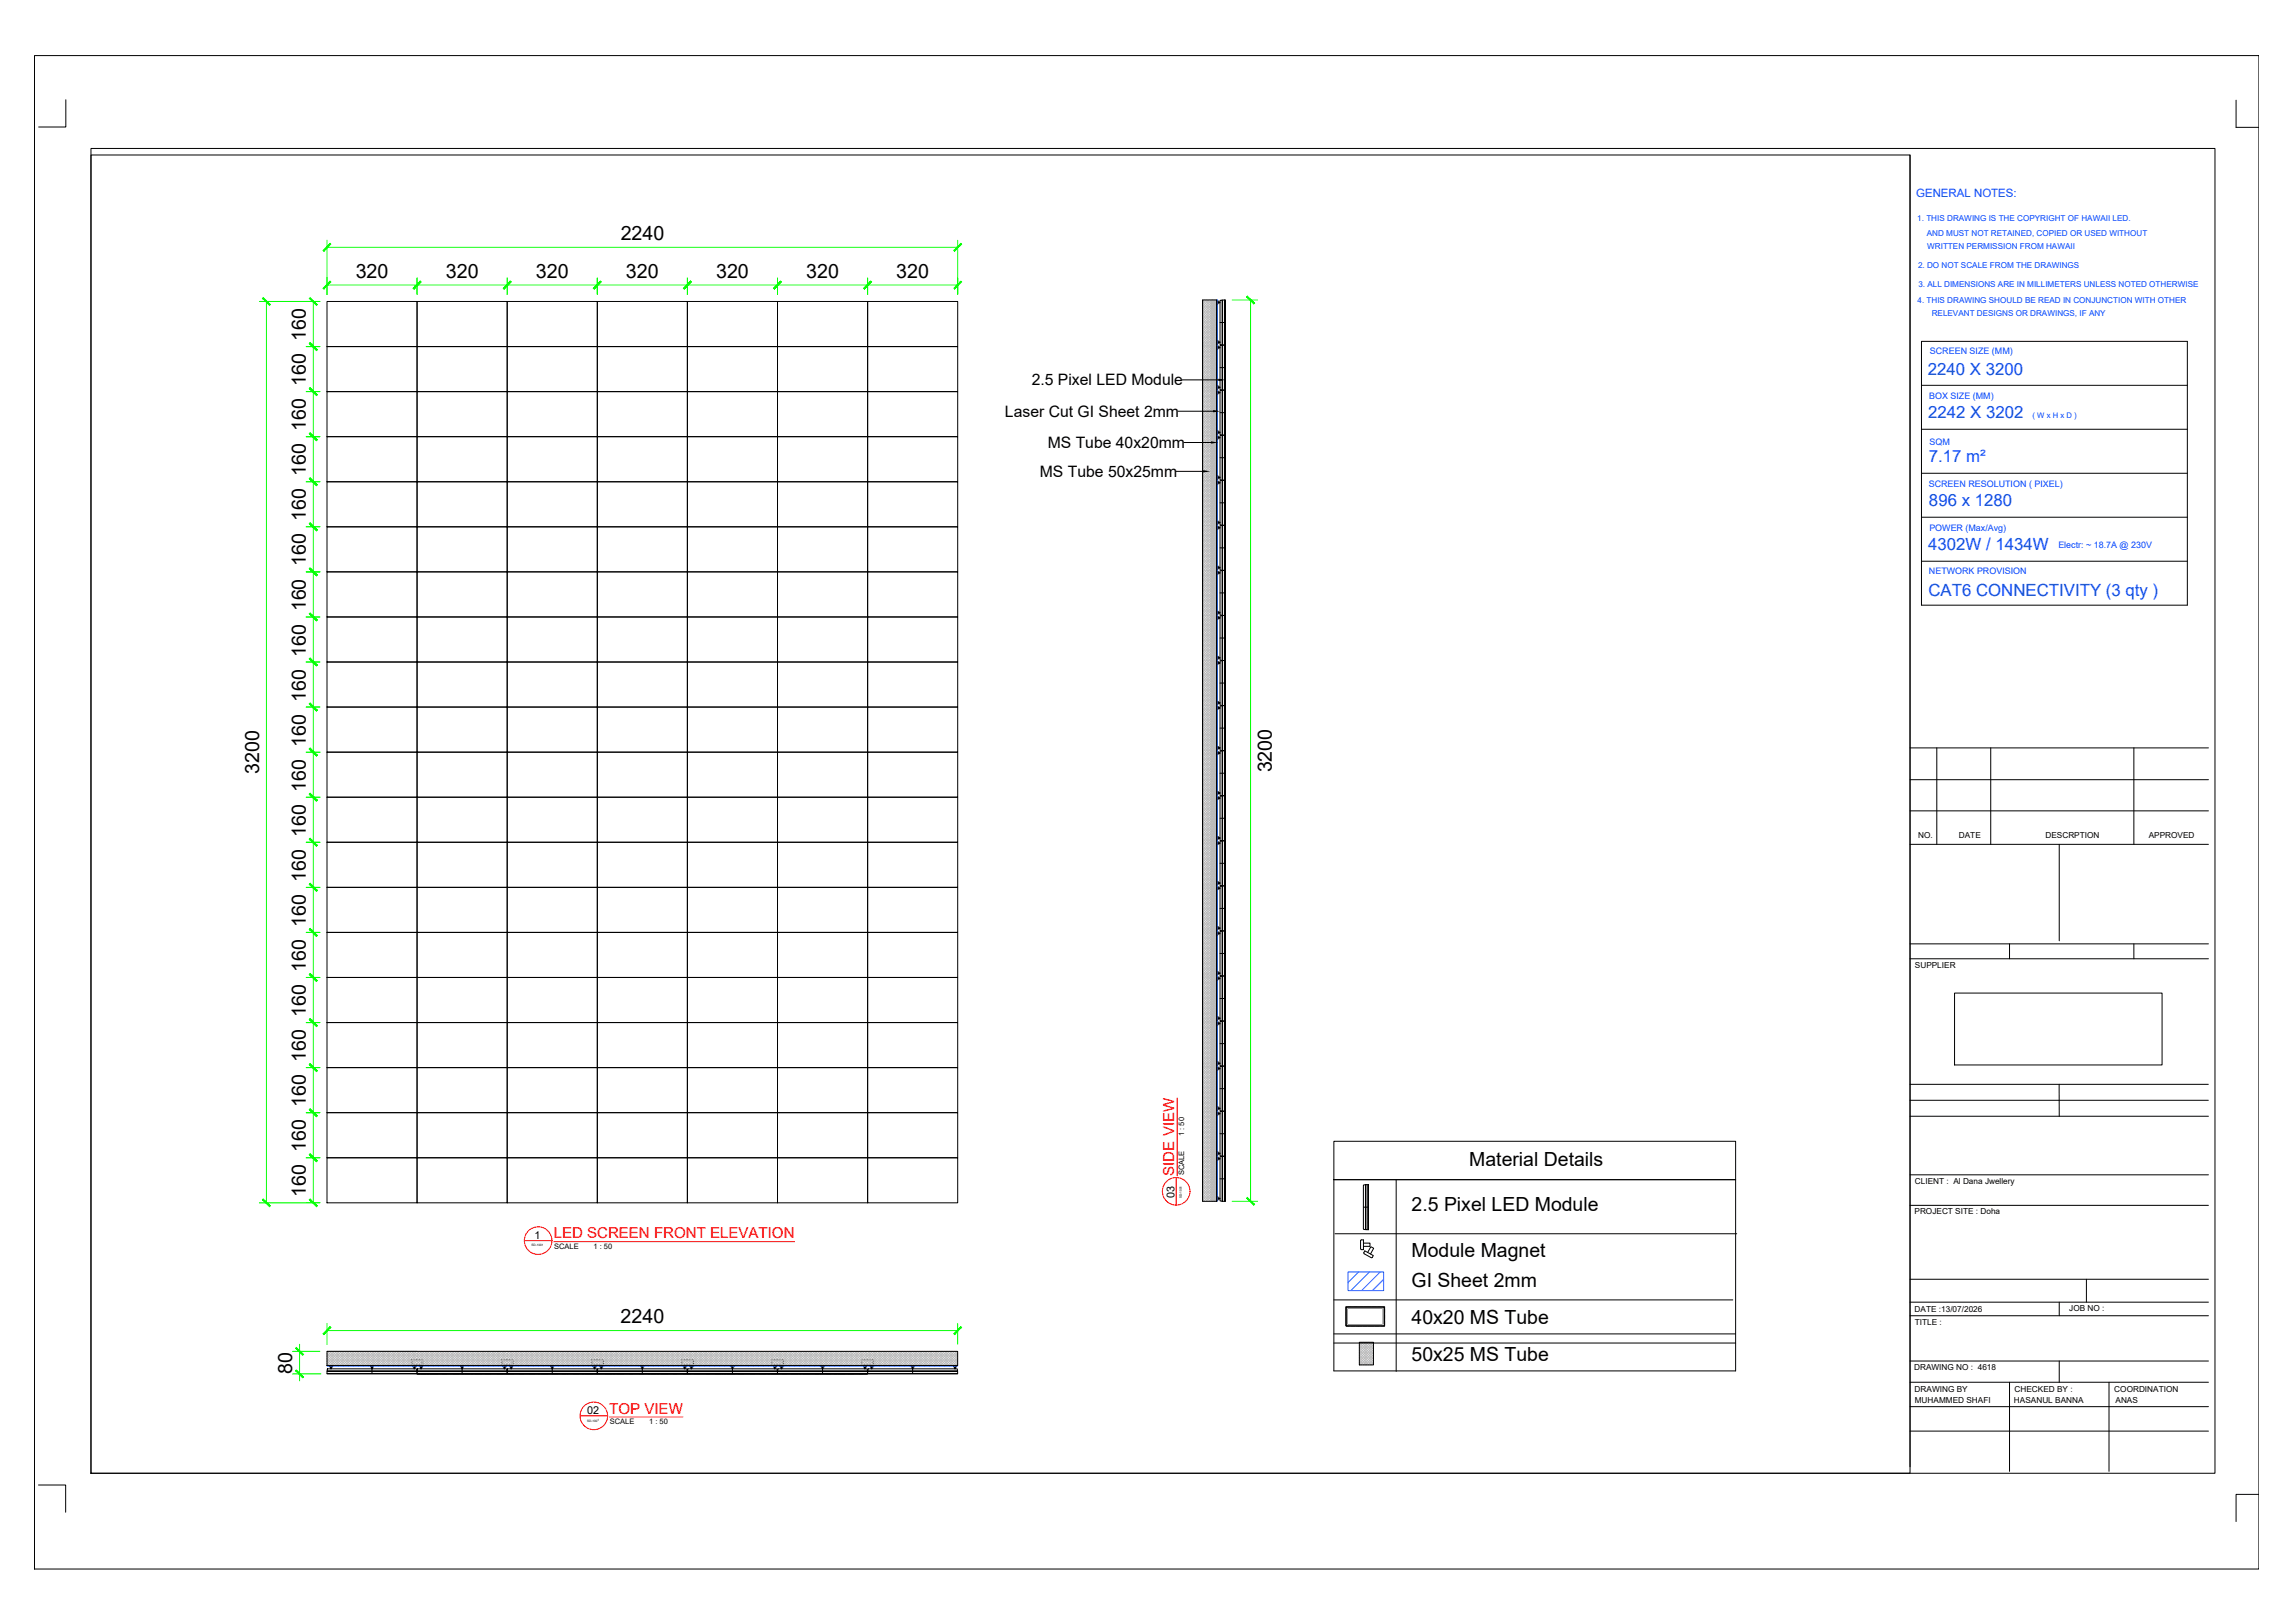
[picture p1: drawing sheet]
<svg xmlns="http://www.w3.org/2000/svg" width="420mm" height="297mm" viewBox="0 0 420 297" stroke-linecap="round" stroke-linejoin="round" font-family="sans-serif">
<defs><g id="words">
<g font-size="3.6">
<text x="113.6" y="43.9">2240</text>
<text x="65.1" y="50.8">320</text>
<text x="81.6" y="50.8">320</text>
<text x="98.1" y="50.8">320</text>
<text x="114.6" y="50.8">320</text>
<text x="131.1" y="50.8">320</text>
<text x="147.6" y="50.8">320</text>
<text x="164.1" y="50.8">320</text>
<text x="56" y="62.4" transform="rotate(-90 56 62.4)">160</text>
<text x="56" y="70.7" transform="rotate(-90 56 70.7)">160</text>
<text x="56" y="78.9" transform="rotate(-90 56 78.9)">160</text>
<text x="56" y="87.2" transform="rotate(-90 56 87.2)">160</text>
<text x="56" y="95.4" transform="rotate(-90 56 95.4)">160</text>
<text x="56" y="103.7" transform="rotate(-90 56 103.7)">160</text>
<text x="56" y="111.9" transform="rotate(-90 56 111.9)">160</text>
<text x="56" y="120.2" transform="rotate(-90 56 120.2)">160</text>
<text x="56" y="128.4" transform="rotate(-90 56 128.4)">160</text>
<text x="56" y="136.6" transform="rotate(-90 56 136.6)">160</text>
<text x="47.4" y="141.7" transform="rotate(-90 47.4 141.7)">3200</text>
<text x="232.8" y="141.4" transform="rotate(-90 232.8 141.4)">3200</text>
<text x="56" y="144.9" transform="rotate(-90 56 144.9)">160</text>
<text x="56" y="153.1" transform="rotate(-90 56 153.1)">160</text>
<text x="56" y="161.4" transform="rotate(-90 56 161.4)">160</text>
<text x="56" y="169.6" transform="rotate(-90 56 169.6)">160</text>
<text x="56" y="177.9" transform="rotate(-90 56 177.9)">160</text>
<text x="56" y="186.1" transform="rotate(-90 56 186.1)">160</text>
<text x="56" y="194.4" transform="rotate(-90 56 194.4)">160</text>
<text x="56" y="202.6" transform="rotate(-90 56 202.6)">160</text>
<text x="56" y="210.9" transform="rotate(-90 56 210.9)">160</text>
<text x="269" y="213.5">Material Details</text>
<text x="56" y="219.1" transform="rotate(-90 56 219.1)">160</text>
<text x="258.4" y="221.6">2.5 Pixel LED Module</text>
<text x="258.4" y="230.1">Module Magnet</text>
<text x="258.4" y="235.6">GI Sheet 2mm</text>
<text x="113.6" y="242.2">2240</text>
<text x="258.4" y="242.3">40x20 MS Tube</text>
<text x="53.5" y="251.4" transform="rotate(-90 53.5 251.4)">80</text>
<text x="258.4" y="249.1">50x25 MS Tube</text>
</g>
<g font-size="3.1" fill="#003fff">
<text x="352.9" y="68.6">2240 X 3200</text>
<text x="353" y="76.6">2242 X 3202</text>
<text x="353.1" y="84.6">7.17 m²</text>
<text x="353.2" y="92.7">896 x 1280</text>
<text x="353" y="100.7">4302W / 1434W</text>
<text x="353.1" y="109.1">CAT6 CONNECTIVITY (3 qty )</text>
</g>
<g font-size="2.9">
<text x="188.9" y="70.5">2.5 Pixel LED Module</text>
<text x="184" y="76.3">Laser Cut GI Sheet 2mm</text>
<text x="191.8" y="82">MS Tube 40x20mm</text>
<text x="190.4" y="87.3">MS Tube 50x25mm</text>
</g>
<g font-size="2.8" fill="#f00">
<text x="214.9" y="215.2" transform="rotate(-90 214.9 215.2)">SIDE VIEW</text>
<text x="101.4" y="226.7">LED SCREEN FRONT ELEVATION</text>
<text x="111.5" y="258.7">TOP VIEW</text>
</g>
<text font-size="2.1" fill="#003fff" x="350.8" y="36">GENERAL NOTES:</text>
<g font-size="2">
<text x="215" y="219.2" transform="rotate(-90 215 219.2)">03</text>
<text x="97.9" y="226.8">1</text>
<text x="107.5" y="258.8">02</text>
</g>
<g font-size="1.6" fill="#003fff">
<text x="353.3" y="64.8">SCREEN SIZE (MM)</text>
<text x="353.2" y="73">BOX SIZE (MM)</text>
<text x="353.2" y="81.4">SQM</text>
<text x="353.1" y="89.1">SCREEN RESOLUTION ( PIXEL)</text>
<text x="353.2" y="97.2">POWER (Max/Avg)</text>
<text x="376.8" y="100.3">Electr: ~ 18.7A @ 230V</text>
<text x="353.1" y="105.1">NETWORK PROVISION</text>
</g>
<g font-size="1.5" fill="#003fff">
<text x="351" y="40.5">1. THIS DRAWING IS THE COPYRIGHT OF HAWAII LED.</text>
<text x="352.8" y="43.1">AND MUST NOT RETAINED, COPIED OR USED WITHOUT</text>
<text x="352.8" y="45.6">WRITTEN PERMISSION FROM HAWAII</text>
<text x="351.1" y="49.1">2. DO NOT SCALE FROM THE DRAWINGS</text>
<text x="351.2" y="52.6">3. ALL DIMENSIONS ARE IN MILLIMETERS UNLESS NOTED OTHERWISE</text>
<text x="351" y="55.4">4. THIS DRAWING SHOULD BE READ IN CONJUNCTION WITH OTHER</text>
<text x="353.7" y="57.8">RELEVANT DESIGNS OR DRAWINGS, IF ANY</text>
</g>
<g font-size="1.5">
<text x="351.2" y="153.3">NO.</text>
<text x="358.6" y="153.4">DATE</text>
<text x="374.5" y="153.4">DESCRPTION</text>
<text x="393.4" y="153.3">APPROVED</text>
<text x="350.6" y="177.1">SUPPLIER</text>
<text x="350.6" y="216.7">CLIENT : Al Dana Jwellery</text>
<text x="350.5" y="222.3">PROJECT SITE : Doha</text>
<text x="378.8" y="240">JOB NO :</text>
<text x="350.5" y="240.2">DATE :13/07/2026</text>
<text x="350.5" y="242.6">TITLE :</text>
<text x="350.4" y="250.7">DRAWING NO : 4618</text>
<text x="350.5" y="254.7">DRAWING BY</text>
<text x="350.5" y="256.7">MUHAMMED SHAFI</text>
<text x="368.7" y="256.7">HASANUL BANNA</text>
<text x="368.8" y="254.7">CHECKED BY :</text>
<text x="387.1" y="254.7">COORDINATION</text>
<text x="387.3" y="256.7">ANAS</text>
</g>
<text font-size="1.4" fill="#003fff" x="372.1" y="76.4">( W x H x D )</text>
<g font-size="1.4">
<text x="216.8" y="207.9" transform="rotate(-90 216.8 207.9)">1 : 50</text>
<text x="216.8" y="215.1" transform="rotate(-90 216.8 215.1)">SCALE</text>
<text x="101.4" y="228.6">SCALE</text>
<text x="108.6" y="228.6">1 : 50</text>
<text x="111.6" y="260.6">SCALE</text>
<text x="118.8" y="260.6">1 : 50</text>
</g>
<g font-size=".6">
<text x="216.4" y="219.2" transform="rotate(-91 216.4 219.2)">SD-1001</text>
<text x="97.3" y="228.1" transform="rotate(-1 97.3 228.1)">SD-1001</text>
<text x="107.5" y="260.2" transform="rotate(-1 107.5 260.2)">SD-1001</text>
</g>
</g></defs>
<!-- layer: LAYAOT -->
<g fill="none" stroke="#000" stroke-width=".18">
<path d="M12.1 18.3v4.9h-5M409.4 18.3v5h4.1M16.7 27.2h388.8v242.4h-388.8zM349.7 28.4v240M349.7 136.9h54.6M354.6 136.9v17.6M364.5 136.9v17.6M390.7 136.9v17.6M349.7 142.7h54.6M349.7 148.4h54.6M349.7 154.5h54.6M377 154.5v17.7"/>
<path d="M349.7 172.7h54.6M349.7 175.5h54.6M367.9 172.7v2.8M390.7 172.7v2.8M349.7 198.5h54.6M377 198.5v5.8M349.7 201.4h54.6M349.7 204.3h54.6M349.7 215h54.6M349.7 220.6h54.6M349.7 234.1h54.6M349.7 238.3h54.6"/>
<path d="M377 238.3v2.5M382 234.1v4.2M349.7 240.8h54.6M349.7 249.1h54.6M349.7 253h54.6M349.7 257.4h54.6M367.9 253v16.3M377 249.1v3.9M386.1 253v16.3M7 271.8h5v5M349.7 261.9h54.6M413.5 273.5h-4.1v5"/>
</g>
<!-- layer: DETAIL TEXT -->
<path d="M351.8 62.5h48.6v48.3h-48.6zM351.8 70.5h48.6M351.8 78.6h48.6M351.8 86.6h48.6M351.8 94.7h48.6M351.8 102.7h48.6" fill="none" stroke="#000" stroke-width=".18"/>
<!-- layer: 0 -->
<g fill="none" stroke="#000" stroke-width=".18">
<path d="M6.3 10.2h407.3v277h-407.3zM16.7 28.4h333v241.2h-333zM59.9 55.2h16.5v8.2h-16.5zM76.4 55.2h16.5v8.2h-16.5zM92.9 55.2h16.5v8.2h-16.5zM109.4 55.2h16.4v8.2h-16.4zM125.8 55.2h16.5v8.2h-16.5zM142.3 55.2h16.5v8.2h-16.5zM158.8 55.2h16.5v8.2h-16.5zM220.2 54.9h2.5v165h-2.5zM59.9 79.9h16.5v8.3h-16.5zM59.9 71.7h16.5v8.2h-16.5z"/>
<path d="M59.9 63.4h16.5v8.3h-16.5zM76.4 79.9h16.5v8.3h-16.5zM76.4 71.7h16.5v8.2h-16.5zM76.4 63.4h16.5v8.3h-16.5zM92.9 79.9h16.5v8.3h-16.5zM92.9 71.7h16.5v8.2h-16.5zM92.9 63.4h16.5v8.3h-16.5zM109.4 79.9h16.4v8.3h-16.4zM109.4 71.7h16.4v8.2h-16.4zM109.4 63.4h16.4v8.3h-16.4zM125.8 79.9h16.5v8.3h-16.5zM125.8 71.7h16.5v8.2h-16.5z"/>
<path d="M125.8 63.4h16.5v8.3h-16.5zM142.3 79.9h16.5v8.3h-16.5zM142.3 71.7h16.5v8.2h-16.5zM142.3 63.4h16.5v8.3h-16.5zM158.8 79.9h16.5v8.3h-16.5zM158.8 71.7h16.5v8.2h-16.5zM158.8 63.4h16.5v8.3h-16.5zM215.7 75.3h6.5M216.5 69.5h6.7M59.9 96.4h16.5v8.3h-16.5zM59.9 88.2h16.5v8.2h-16.5zM76.4 96.4h16.5v8.3h-16.5z"/>
<path d="M76.4 88.2h16.5v8.2h-16.5zM92.9 96.4h16.5v8.3h-16.5zM92.9 88.2h16.5v8.2h-16.5zM109.4 96.4h16.4v8.3h-16.4zM109.4 88.2h16.4v8.2h-16.4zM125.8 96.4h16.5v8.3h-16.5zM125.8 88.2h16.5v8.2h-16.5zM142.3 96.4h16.5v8.3h-16.5zM142.3 88.2h16.5v8.2h-16.5zM158.8 96.4h16.5v8.3h-16.5zM158.8 88.2h16.5v8.2h-16.5zM215.3 86.3h5.1"/>
<path d="M216.8 81h5M59.9 112.9h16.5v8.3h-16.5zM59.9 104.7h16.5v8.2h-16.5zM76.4 112.9h16.5v8.3h-16.5zM76.4 104.7h16.5v8.2h-16.5zM92.9 112.9h16.5v8.3h-16.5zM92.9 104.7h16.5v8.2h-16.5zM109.4 112.9h16.4v8.3h-16.4zM109.4 104.7h16.4v8.2h-16.4zM125.8 112.9h16.5v8.3h-16.5zM125.8 104.7h16.5v8.2h-16.5zM142.3 112.9h16.5v8.3h-16.5z"/>
<path d="M142.3 104.7h16.5v8.2h-16.5zM158.8 112.9h16.5v8.3h-16.5zM158.8 104.7h16.5v8.2h-16.5zM59.9 137.7h16.5v8.2h-16.5zM59.9 129.4h16.5v8.3h-16.5zM59.9 121.2h16.5v8.2h-16.5zM76.4 137.7h16.5v8.2h-16.5zM76.4 129.4h16.5v8.3h-16.5zM76.4 121.2h16.5v8.2h-16.5zM92.9 137.7h16.5v8.2h-16.5zM92.9 129.4h16.5v8.3h-16.5zM92.9 121.2h16.5v8.2h-16.5z"/>
<path d="M109.4 137.7h16.4v8.2h-16.4zM109.4 129.4h16.4v8.3h-16.4zM109.4 121.2h16.4v8.2h-16.4zM125.8 137.7h16.5v8.2h-16.5zM125.8 129.4h16.5v8.3h-16.5zM125.8 121.2h16.5v8.2h-16.5zM142.3 137.7h16.5v8.2h-16.5zM142.3 129.4h16.5v8.3h-16.5zM142.3 121.2h16.5v8.2h-16.5zM158.8 137.7h16.5v8.2h-16.5zM158.8 129.4h16.5v8.3h-16.5zM158.8 121.2h16.5v8.2h-16.5z"/>
<path d="M59.9 154.1h16.5v8.3h-16.5zM59.9 145.9h16.5v8.2h-16.5zM76.4 154.1h16.5v8.3h-16.5zM76.4 145.9h16.5v8.2h-16.5zM92.9 154.1h16.5v8.3h-16.5zM92.9 145.9h16.5v8.2h-16.5zM109.4 154.1h16.4v8.3h-16.4zM109.4 145.9h16.4v8.2h-16.4zM125.8 154.1h16.5v8.3h-16.5zM125.8 145.9h16.5v8.2h-16.5zM142.3 154.1h16.5v8.3h-16.5zM142.3 145.9h16.5v8.2h-16.5z"/>
<path d="M158.8 154.1h16.5v8.3h-16.5zM158.8 145.9h16.5v8.2h-16.5zM59.9 178.9h16.5v8.2h-16.5zM59.9 170.6h16.5v8.3h-16.5zM59.9 162.4h16.5v8.2h-16.5zM76.4 178.9h16.5v8.2h-16.5zM76.4 170.6h16.5v8.3h-16.5zM76.4 162.4h16.5v8.2h-16.5zM92.9 178.9h16.5v8.2h-16.5zM92.9 170.6h16.5v8.3h-16.5zM92.9 162.4h16.5v8.2h-16.5zM109.4 178.9h16.4v8.2h-16.4z"/>
<path d="M109.4 170.6h16.4v8.3h-16.4zM109.4 162.4h16.4v8.2h-16.4zM125.8 178.9h16.5v8.2h-16.5zM125.8 170.6h16.5v8.3h-16.5zM125.8 162.4h16.5v8.2h-16.5zM142.3 178.9h16.5v8.2h-16.5zM142.3 170.6h16.5v8.3h-16.5zM142.3 162.4h16.5v8.2h-16.5zM158.8 178.9h16.5v8.2h-16.5zM158.8 170.6h16.5v8.3h-16.5zM158.8 162.4h16.5v8.2h-16.5zM59.9 195.4h16.5v8.2h-16.5z"/>
<path d="M59.9 187.1h16.5v8.3h-16.5zM76.4 195.4h16.5v8.2h-16.5zM76.4 187.1h16.5v8.3h-16.5zM92.9 195.4h16.5v8.2h-16.5zM92.9 187.1h16.5v8.3h-16.5zM109.4 195.4h16.4v8.2h-16.4zM109.4 187.1h16.4v8.3h-16.4zM125.8 195.4h16.5v8.2h-16.5zM125.8 187.1h16.5v8.3h-16.5zM142.3 195.4h16.5v8.2h-16.5zM142.3 187.1h16.5v8.3h-16.5zM158.8 195.4h16.5v8.2h-16.5z"/>
<path d="M158.8 187.1h16.5v8.3h-16.5zM357.8 181.8h38v13.1h-38zM59.9 211.9h16.5v8.2h-16.5zM59.9 203.6h16.5v8.3h-16.5zM76.4 211.9h16.5v8.2h-16.5zM76.4 203.6h16.5v8.3h-16.5zM92.9 211.9h16.5v8.2h-16.5zM92.9 203.6h16.5v8.3h-16.5zM109.4 211.9h16.4v8.2h-16.4zM109.4 203.6h16.4v8.3h-16.4zM125.8 211.9h16.5v8.2h-16.5zM125.8 203.6h16.5v8.3h-16.5z"/>
<path d="M142.3 211.9h16.5v8.2h-16.5zM142.3 203.6h16.5v8.3h-16.5zM158.8 211.9h16.5v8.2h-16.5zM158.8 203.6h16.5v8.3h-16.5zM244.2 215.9h73.6M249.6 216.9l.9-.1v8.3l-.9-.1zM250 216.9l.1 8.1zM250.5 220v.1zM250.5 219.9v.1zM250.5 219.8v.1zM250.5 219.7v.1zM250.5 219.6v.1z"/>
<path d="M250.5 219.5v.1zM250.5 219.4v.1zM250.5 219.3v.1zM250.5 219.2v.1zM250.5 219.1v.1zM250.5 219v.1zM250.5 218.9v.1zM250.5 218.8v.1zM250.5 218.7v.1zM250.5 218.6v.1zM250.5 218.5v.1zM250.5 218.5h.1"/>
<path d="M250.5 218.4h.1M250.5 218.3h.1M250.5 218.2h.1M250.5 218.1h.1M250.5 218v.1zM250.5 217.9v.1zM250.5 217.8v.1zM250.5 217.7v.1zM250.5 217.6v.1zM250.5 217.5v.1zM250.5 217.4v.1zM250.5 217.3v.1z"/>
<path d="M250.5 217.2v.1zM250.5 217.1v.1zM250.5 217v.1zM250.5 216.9v.1zM250.5 216.8v.1zM250.5 216.8v8.3M244.2 237.9h73M244.4 225.8h73.6M246.4 239.4l.2-.2 .3 .2M246.4 239.3l.3 .3-.3 .2M246.4 239.6l.3 .3-.3 .2M246.4 239.7l.3 .3-.3 .3"/>
<path d="M246.4 239.9l.3 .3M246.4 239.4l.3 .3M246.4 239.2h.1M246.4 239.2l.3 .2M246.7 239.7l-.3 .3M246.8 239.4l.3-.2 .2 .2M246.9 239.4l.3-.2 .3 .2M247 239.4l-.3-.2-.3 .3M247.1 239.4l.3-.2 .2 .2M247.2 239.4l-.3-.2-.5 .5M247.3 239.4l.2-.2 .3 .2M247.4 239.4l.3-.2 .3 .2"/>
<path d="M247.6 239.4l.2-.2 .3 .2M247.7 239.4l.3-.2 .3 .2M247.9 239.4l.3-.2 .2 .2M248.2 239.4l.3-.2 .2 .2M248.3 239.2l-.3 .2M248.3 239.2l.3 .2M248.5 239.4l.3-.2 .3 .2M248.6 239.2l-.2 .2M248.6 239.2l.3 .2M248.7 239.4l.2-.2 .3 .2M248.8 239.4l.3-.2 .3 .2M249 239.4l.3-.2 .2 .2"/>
<path d="M249.1 227l.5-.1v1.8h-.3l-.2-.2zM249.3 239.4l.3-.2 .2 .2M249.4 239.2l-.3 .2M249.4 239.2l.3 .2M249.6 220.9h.4M249.6 227.5h1.2v.6h-1.2M249.6 239.4l.3-.2 .3 .2M249.7 239.2l-.2 .2M249.7 239.2l.3 .2M249.8 239.4l.2-.2 .3 .2M249.9 239.4l.3-.2 .3 .2M250.1 220.9h.4"/>
<path d="M250.1 239.4l.3-.2 .2 .2M250.4 229.2l.6-1 .5 .3-.6 1M250.4 239.4l.3-.2 .2 .2M250.5 225h.1M250.5 224.9v.1zM250.5 224.8v.1zM250.5 224.7v.1zM250.5 224.6v.1zM250.5 224.5v.1zM250.5 224.4v.1zM250.5 224.3v.1zM250.5 224.2v.1z"/>
<path d="M250.5 224.1v.1zM250.5 224v.1zM250.5 223.9v.1zM250.5 223.8v.1zM250.5 223.7v.1zM250.5 223.6v.1zM250.5 223.5v.1zM250.5 223.4v.1zM250.5 223.3v.1zM250.5 223.2v.1zM250.5 223.2h.1M250.5 223.1h.1"/>
<path d="M250.5 223h.1M250.5 222.9h.1M250.5 222.8h.1M250.5 222.7v.1zM250.5 222.6v.1zM250.5 222.5v.1zM250.5 222.4v.1zM250.5 222.3v.1zM250.5 222.2v.1zM250.5 222.1v.1zM250.5 222v.1zM250.5 221.9v.1z"/>
<path d="M250.5 221.8v.1zM250.5 221.7v.1zM250.5 221.6v.1zM250.5 221.5v.1zM250.5 221.4v.1zM250.5 221.3v.1zM250.5 221.2v.1zM250.5 221.1v.1zM250.5 221v.1zM250.5 220.9v.1zM250.5 220.8v.1zM250.5 220.8h.1"/>
<path d="M250.5 220.7h.1M250.5 220.6h.1M250.5 220.5h.1M250.5 220.4h.1M250.5 220.3h.1M250.5 220.2v.1zM250.5 220.1v.1zM250.5 239.2l-.3 .2M250.5 239.2l.3 .2M250.6 239.4l.2-.2 .3 .2M250.7 239.4l.3-.2 .3 .2M250.9 239.4l.2-.2 .3 .2"/>
<path d="M251 239.4l.3-.2 .3 .2M251.2 239.4l.3-.2 .2 .2M251.3 230.1l-.3 .1-1.2-.7-.1-.3 .2-.3 1.5 .9-.1 .3M251.4 239.4l.2-.2 .3 .2M251.5 239.4l.3-.2 .2 .2M251.7 239.4l.2-.2 .3 .2M251.8 239.4l.3-.2 .3 .2M252 239.4l.2-.2 .3 .2M252.1 239.4l.3-.2 .3 .2M252.3 239.4l.3-.2 .2 .2M252.6 239.4l.3-.2 .2 .2M252.7 239.2l-.3 .2"/>
<path d="M252.7 239.2l.3 .2M252.9 239.4l.3-.2 .3 .3-.3 .2M253 239.2l-.2 .2M253 239.2l.5 .4-.3 .3M253.1 239.4l.2-.2 .2 .1-.3 .3M253.2 239.5l.3 .3-.3 .3M253.2 239.8l.3 .3-.3 .3M253.2 240l.3 .3-.3 .2M253.2 239.7l.3 .2M253.5 239.2l-.3 .2M253.5 239.9l-.3 .3M59.9 251.4h115.4"/>
<path d="M59.9 250.5h16.4v1h-16.4zM59.9 250.9l16.4 .1zM60.4 250h.4M60.4 250l-.1 .2h.6l-.1-.2M60.5 250.2v.3h.2v-.3M67.9 250h.4M67.9 250l-.1 .2h.6l-.1-.2M68 250.2v.3h.2v-.3M68.1 250.5v.4M68.1 251v.4M75.3 249.8l.1 .1 .1-.1M75.3 249.3l.1 .1"/>
<path d="M75.3 248.9h.1M75.3 248.9l.1 1M75.4 249v.3M75.4 249.2v.7M75.4 249.5v.2M75.4 249.6l-.1 .1 .2 .2h.8M75.4 249.9h.2M75.4 249.8l-.1 .1M75.4 249h.2M75.5 248.9l-.2 .1 .1 .5M75.5 249.9h.1M75.6 249h.2"/>
<path d="M75.6 249.8l.1 .1M75.6 249.9h.2M75.6 249l-.2-.1v.2M75.6 250h.5M75.6 248.9l.3 .1M75.7 250l-.1 .2h.5v-.2M75.7 249h.1M75.7 249.9h.1M75.7 249l-.3-.1-.1 .1M75.8 250.2v.3h.2v-.3M75.8 249h.2M75.8 249.9h.7"/>
<path d="M75.9 249h.1M75.9 249h.2M76 249h.5h-.2M76.1 249l1.1-.1 .2 .2M76.2 249h.1M76.2 248.9l-.5 .1M76.2 249.9h.2M76.2 249.8l-.4 .1M76.3 249.8l.1 .1M76.4 251.4v.1zM76.4 249.8l-.1 .1M76.4 250.5h16.4v1h-16.4z"/>
<path d="M76.4 250.9l16.4 .1zM76.4 249.9h.8M76.5 251.4v.1zM76.5 249h.2M76.6 251.4v.1zM76.6 248.9v.1M76.6 249h.2M76.7 251.4v.1zM76.7 249h.1M76.7 251.4l.1 .1zM76.8 249l.5-.1v.1M76.8 251.4l.1 .1z"/>
<path d="M76.9 250h.4M76.9 250l-.1 .2h.6l-.1-.2M76.9 251.4l.1 .1zM77 250.2v.3h.2v-.3M77 251.4l.1 .1zM77.1 248.9l-.3 .1M77.1 249h.2M77.1 251.4l.1 .1zM77.1 249.8l-.7 .1M77.2 251.4l.1 .1zM77.3 248.9l.1 .8M77.3 249.8l-.1 .1"/>
<path d="M77.3 249.8l.1 .1M77.3 249.1l.1-.1v.2M77.3 249.4l.1 .2M77.3 249.6l.1 .2h-.2M77.3 251.4l.1 .1zM77.4 248.9l-.1 .1M77.4 249.8l-.1 .1-.8-.1M77.4 249.1v.2M77.4 249.2v.1M77.4 249.3v.1M77.4 249.3v.2M77.4 249.5v.1"/>
<path d="M77.4 249.6v.2M77.4 249.7l-.1 .1M77.4 251.4l.1 .1zM77.5 251.4l.1 .1zM77.6 251.4l.1 .1zM77.7 251.4l.1 .1zM77.8 251.4l.1 .1zM77.9 251.4l.1 .1zM78 251.4l.1 .1zM78.1 251.4l.1 .1zM78.2 251.4l.1 .1zM78.3 251.4l.1 .1z"/>
<path d="M78.4 251.4l.1 .1zM78.5 251.4l.1 .1zM78.6 251.4l.1 .1zM78.7 251.4v.1zM78.8 251.4v.1zM78.9 251.4v.1zM79 251.4v.1zM79.1 251.4v.1zM79.1 251.4l.1 .1zM79.2 251.4l.1 .1zM79.3 251.4l.1 .1zM79.4 251.4l.1 .1z"/>
<path d="M79.5 251.4l.1 .1zM79.6 251.4l.1 .1zM79.7 251.4l.1 .1zM79.8 251.4l.1 .1zM79.9 251.4l.1 .1zM80 251.4l.1 .1zM80.1 251.4l.1 .1zM80.2 251.4l.1 .1zM80.3 251.4l.1 .1zM80.4 251.4l.1 .1zM80.5 251.4l.1 .1zM80.6 251.4l.1 .1z"/>
<path d="M80.7 251.4l.1 .1zM80.8 251.4l.1 .1zM80.9 251.4v.1zM81 251.4v.1zM81.1 251.4v.1zM81.2 251.4v.1zM81.3 251.4v.1zM81.4 251.4v.1zM81.4 251.4l.1 .1zM81.5 251.4l.1 .1zM81.6 251.4l.1 .1zM81.7 251.4l.1 .1z"/>
<path d="M81.8 251.4l.1 .1zM81.9 251.4l.1 .1zM82 251.4l.1 .1zM82.1 251.4l.1 .1zM82.2 251.4l.1 .1zM82.3 251.4l.1 .1zM82.4 251.4l.1 .1zM82.5 251.4l.1 .1zM82.6 251.4l.1 .1zM82.7 251.4l.1 .1zM82.8 251.4l.1 .1zM82.9 251.4l.1 .1z"/>
<path d="M83 251.4l.1 .1zM83.1 251.4l.1 .1zM83.2 251.4l.1 .1zM83.3 251.4l.1 .1zM83.4 251.4v.1zM83.5 251.4v.1zM83.6 251.4v.1zM83.7 251.4v.1zM83.8 251.4v.1zM83.8 251.4l.1 .1zM83.9 251.4l.1 .1zM84 251.4l.1 .1z"/>
<path d="M84.1 251.4l.1 .1zM84.2 251.4l.1 .1zM84.3 251.4l.1 .1zM84.4 250h.4M84.4 250l-.1 .2h.6l-.1-.2M84.4 251.4l.1 .1zM84.5 251.4l.1 .1zM84.5 250.2v.3h.2v-.3M84.6 250.5v.4M84.6 251v.4M84.6 251.4l.1 .1zM84.7 251.4l.1 .1z"/>
<path d="M84.8 251.4l.1 .1zM84.9 251.4l.1 .1zM85 251.4l.1 .1zM85.1 251.4l.1 .1zM85.2 251.4l.1 .1zM85.3 251.4l.1 .1zM85.4 251.4l.1 .1zM85.5 251.4l.1 .1zM85.6 251.4v.1zM85.7 251.4v.1zM85.8 251.4v.1zM85.9 251.4v.1z"/>
<path d="M86 251.4v.1zM86 251.4l.1 .1zM86.1 251.4l.1 .1zM86.2 251.4l.1 .1zM86.3 251.4l.1 .1zM86.4 251.4l.1 .1zM86.5 251.4l.1 .1zM86.6 251.4l.1 .1zM86.7 251.4l.1 .1zM86.8 251.4l.1 .1zM86.9 251.4l.1 .1zM87 251.4l.1 .1z"/>
<path d="M87.1 251.4l.1 .1zM87.2 251.4l.1 .1zM87.3 251.4l.1 .1zM87.4 251.4l.1 .1zM87.5 251.4l.1 .1zM87.6 251.4l.1 .1zM87.7 251.4l.1 .1zM87.8 251.4l.1 .1zM87.9 251.4l.1 .1zM88 251.4v.1zM88.1 251.4v.1zM88.2 251.4v.1z"/>
<path d="M88.3 251.4v.1zM88.4 251.4v.1zM88.5 251.4v.1zM88.5 251.4l.1 .1zM88.6 251.4l.1 .1zM88.7 251.4l.1 .1zM88.8 251.4l.1 .1zM88.9 251.4l.1 .1zM89 251.4l.1 .1zM89.1 251.4l.1 .1zM89.2 251.4l.1 .1zM89.3 251.4l.1 .1z"/>
<path d="M89.4 251.4l.1 .1zM89.5 251.4l.1 .1zM89.6 251.4l.1 .1zM89.7 251.4l.1 .1zM89.8 251.4l.1 .1zM89.9 251.4l.1 .1zM90 251.4l.1 .1zM90.1 251.4l.1 .1zM90.2 251.4l.1 .1zM90.3 251.4v.1zM90.4 251.4v.1zM90.5 251.4v.1z"/>
<path d="M90.6 251.4v.1zM90.7 251.4v.1zM90.7 251.4l.1 .1zM90.8 251.4l.1 .1zM90.9 251.4l.1 .1zM91 251.4l.1 .1zM91.1 251.4l.1 .1zM91.2 251.4l.1 .1zM91.3 251.4l.1 .1zM91.4 251.4l.1 .1zM91.5 251.4l.1 .1zM91.6 251.4l.1 .1z"/>
<path d="M91.7 251.4l.1 .1zM91.8 251.4l.1 .1zM91.8 249.1l.1 .7M91.8 249.6l.1 .3M91.8 249.8l.1 .1 .2-.1M91.8 249.5h.1M91.8 249.3l.1 .1M91.8 248.9h.1M91.8 248.9v1M91.9 249.9h.5M91.9 249.8l-.1 .1M91.9 251.4l.1 .1z"/>
<path d="M91.9 249.8l.1 .1M91.9 249l-.1-.1 .1 .4M92 251.4l.1 .1zM92 248.9l-.1 .1M92 249.8l.4 .1M92.1 248.9l.5 .1M92.1 249h.1M92.1 249l-.1-.1-.2 .1 .1 .7M92.1 251.4l.1 .1zM92.1 250h.5M92.2 250l-.1 .2h.5v-.2M92.2 249h.1"/>
<path d="M92.2 249l-.3-.1v.2M92.2 251.4l.1 .1zM92.2 249h.2M92.3 250.2v.3h.1v-.3M92.3 251.4l.1 .1zM92.3 249h.4M92.4 251.4l.1 .1zM92.4 249.8l.1 .1M92.4 249.9h.2M92.5 248.9v.1M92.5 251.4v.1zM92.5 249.9h.1"/>
<path d="M92.6 251.4v.1zM92.6 249h.3M92.6 249.9h.5M92.6 249h.2M92.6 249.9h.2M92.7 251.4v.1zM92.7 248.9l-.4 .1M92.7 249.8h.3M92.8 251.4v.1zM92.8 249.8l-.7 .1M92.8 248.9l.1 .1M92.8 249.9h.1"/>
<path d="M92.9 251.4v.1zM92.9 249l.9-.1 .1 .2M92.9 248.9l-.1 .1M92.9 249.8l.3 .1M92.9 250.5h16.4v1h-16.4zM92.9 250.9l16.4 .1zM93 251.4v.1zM93 248.9l.6 .1M93 249h.3M93.1 251.4v.1zM93.1 249.9h.2M93.1 249.9h-.1h.4"/>
<path d="M93.2 251.4v.1zM93.2 249.9h.5M93.2 251.4l.1 .1zM93.3 249.9h.3M93.3 249.9h.5M93.3 251.4l.1 .1zM93.4 250h.4M93.4 248.9v.1M93.4 250l-.1 .2h.5v-.2M93.4 251.4l.1 .1zM93.5 249.8h.2M93.5 250.2v.3h.2v-.3"/>
<path d="M93.5 248.9l.4 .1M93.5 251.4l.1 .1zM93.6 251.4l.1 .1zM93.6 248.9l-.8 .1M93.7 248.9h.2M93.7 249h.2M93.7 251.4l.1 .1zM93.8 249.8l.1 .1M93.8 249.4l.1 .4h-.3M93.8 249.6h.1M93.8 249l.1 .1M93.8 251.4l.1 .1z"/>
<path d="M93.9 249l-.1 .1M93.9 249.1v.1M93.9 249.1v.5M93.9 249.1v.2M93.9 249.2v.1M93.9 249.3l-.1 .2M93.9 249.3l-.1 .1M93.9 249.6v.1M93.9 249.6v.2M93.9 249.8l-.2 .1 .1-.1M93.9 249.7l-.1 .1M93.9 249.9h-.1"/>
<path d="M93.9 251.4l.1 .1zM94 251.4l.1 .1zM94.1 251.4l.1 .1zM94.2 251.4l.1 .1zM94.3 251.4l.1 .1zM94.4 251.4l.1 .1zM94.5 251.4l.1 .1zM94.6 251.4l.1 .1zM94.7 251.4l.1 .1zM94.8 251.4l.1 .1zM94.9 251.4l.1 .1zM95 251.4v.1z"/>
<path d="M95.1 251.4v.1zM95.2 251.4v.1zM95.3 251.4v.1zM95.4 251.4v.1zM95.4 251.4l.1 .1zM95.5 251.4l.1 .1zM95.6 251.4l.1 .1zM95.7 251.4l.1 .1zM95.8 251.4l.1 .1zM95.9 251.4l.1 .1zM96 251.4l.1 .1zM96.1 251.4l.1 .1z"/>
<path d="M96.2 251.4l.1 .1zM96.3 251.4l.1 .1zM96.4 251.4l.1 .1zM96.5 251.4l.1 .1zM96.6 251.4l.1 .1zM96.7 251.4l.1 .1zM96.8 251.4l.1 .1zM96.9 251.4l.1 .1zM97 251.4l.1 .1zM97.1 251.4l.1 .1zM97.2 251.4l.1 .1zM97.3 251.4l.1 .1z"/>
<path d="M97.4 251.4v.1zM97.5 251.4v.1zM97.6 251.4v.1zM97.7 251.4v.1zM97.8 251.4v.1zM97.8 251.4l.1 .1zM97.9 251.4l.1 .1zM98 251.4l.1 .1zM98.1 251.4l.1 .1zM98.2 251.4l.1 .1zM98.3 251.4l.1 .1zM98.4 251.4l.1 .1z"/>
<path d="M98.5 251.4l.1 .1zM98.6 251.4l.1 .1zM98.7 251.4l.1 .1zM98.8 251.4l.1 .1zM98.9 251.4l.1 .1zM99 251.4l.1 .1zM99.1 251.4l.1 .1zM99.2 251.4l.1 .1zM99.3 251.4l.1 .1zM99.4 251.4l.1 .1zM99.5 251.4l.1 .1zM99.6 251.4v.1z"/>
<path d="M99.7 251.4v.1zM99.8 251.4v.1zM99.9 251.4v.1zM100 251.4v.1zM100.1 251.4v.1zM100.1 251.4l.1 .1zM100.2 251.4l.1 .1zM100.3 251.4l.1 .1zM100.4 251.4l.1 .1zM100.5 251.4l.1 .1zM100.6 251.4l.1 .1zM100.7 251.4l.1 .1z"/>
<path d="M100.8 251.4l.1 .1zM100.9 250h.4M100.9 250l-.1 .2h.6l-.1-.2M100.9 251.4l.1 .1zM101 251.4l.1 .1zM101 250.2v.3h.2v-.3M101.1 250.5v.4M101.1 251v.4M101.1 251.4l.1 .1zM101.2 251.4l.1 .1zM101.3 251.4l.1 .1zM101.4 251.4l.1 .1z"/>
<path d="M101.5 251.4l.1 .1zM101.6 251.4l.1 .1zM101.7 251.4l.1 .1zM101.8 251.4l.1 .1zM101.9 251.4l.1 .1zM102 251.4l.1 .1zM102.1 251.4v.1zM102.2 251.4v.1zM102.3 251.4v.1zM102.4 251.4v.1zM102.5 251.4v.1zM102.5 251.4l.1 .1z"/>
<path d="M102.6 251.4l.1 .1zM102.7 251.4l.1 .1zM102.8 251.4l.1 .1zM102.9 251.4l.1 .1zM103 251.4l.1 .1zM103.1 251.4l.1 .1zM103.2 251.4l.1 .1zM103.3 251.4l.1 .1zM103.4 251.4l.1 .1zM103.5 251.4l.1 .1zM103.6 251.4l.1 .1zM103.7 251.4l.1 .1z"/>
<path d="M103.8 251.4l.1 .1zM103.9 251.4l.1 .1zM104 251.4l.1 .1zM104.1 251.4l.1 .1zM104.2 251.4l.1 .1zM104.3 251.4v.1zM104.4 251.4v.1zM104.5 251.4v.1zM104.6 251.4v.1zM104.7 251.4v.1zM104.8 251.4v.1zM104.8 251.4l.1 .1z"/>
<path d="M104.9 251.4l.1 .1zM105 251.4l.1 .1zM105.1 251.4l.1 .1zM105.2 251.4l.1 .1zM105.3 251.4l.1 .1zM105.4 251.4l.1 .1zM105.5 251.4l.1 .1zM105.6 251.4l.1 .1zM105.7 251.4l.1 .1zM105.8 251.4l.1 .1zM105.9 251.4l.1 .1zM106 251.4l.1 .1z"/>
<path d="M106.1 251.4l.1 .1zM106.2 251.4l.1 .1zM106.3 251.4l.1 .1zM106.4 251.4l.1 .1zM106.5 251.4l.1 .1zM106.6 251.4l.1 .1zM106.7 251.4l.1 .1zM106.8 251.4v.1zM106.9 251.4v.1zM107 251.4v.1zM107.1 251.4v.1zM107.2 251.4v.1z"/>
<path d="M107.2 251.4l.1 .1zM107.3 251.4l.1 .1zM107.4 251.4l.1 .1zM107.5 251.4l.1 .1zM107.6 251.4l.1 .1zM107.7 251.4l.1 .1zM107.8 251.4l.1 .1zM107.9 251.4l.1 .1zM108 251.4l.1 .1zM108.1 251.4l.1 .1zM108.2 251.4l.1 .1zM108.3 251.4l.1 .1z"/>
<path d="M108.3 249l.1 .3M108.3 249.1v.5M108.3 249.3v.6l.6-.1M108.4 248.9h.5M108.4 251.4l.1 .1zM108.4 249.3l-.1 .1M108.4 249.4l-.1 .3 .1 .2 .6-.1M108.4 249.6l-.1 .3M108.4 249l-.1-.1v.4M108.5 251.4l.1 .1zM108.5 248.9l-.2 .1 .1 .1M108.6 249h.3"/>
<path d="M108.6 251.4l.1 .1zM108.6 250h.5M108.6 250v.2h.5v-.2M108.7 251.4l.1 .1zM108.7 248.9l-.4 .1v.8l.1 .1 .2-.1M108.8 250.2v.3h.1v-.3M108.8 251.4l.1 .1zM108.9 248.9h.4M108.9 251.4l.1 .1zM108.9 248.9h.3M108.9 249.8l.1 .1M109 248.9l-.3 .1"/>
<path d="M109 249.8h.1M109 248.9v.1M109 251.4v.1zM109 249.8h.6M109 249.8l-.4 .1M109 249.8h.2M109.1 251.4v.1zM109.1 249.8h.1M109.1 248.9h.1M109.2 251.4v.1zM109.2 248.9h.1M109.2 249.8h.5"/>
<path d="M109.2 249.8h.4M109.2 248.9h.9M109.3 251.4v.1zM109.3 248.9h.2M109.4 251.4v.1zM109.4 248.9l-.1 .1M109.4 248.9h.1M109.4 249.8l-.1 .1M109.4 250.5h16.4v1h-16.4zM109.4 250.9l16.4 .1zM109.4 251.4l.1 .1zM109.5 248.9h.1"/>
<path d="M109.5 248.9v.1M109.6 251.4v.1zM109.6 248.9h.1M109.6 248.9h.3M109.6 249.8l.1 .1M109.7 251.4v.1zM109.7 249.8h.1M109.7 248.9l.1 .1M109.7 249.8h.3M109.7 251.4l.1 .1zM109.8 249.8l-.3 .1M109.8 249.8h.2"/>
<path d="M109.8 249.8l.1 .1M109.8 248.9h.2M109.8 251.4l.1 .1zM109.9 250h.4M109.9 250l-.1 .1M109.9 248.9h.2M109.9 249.8h.2M109.9 251.4l.1 .1zM110 248.9h.1M110 249.8h.1M110 250.2v.3h.2v-.3M110 251.4l.1 .1z"/>
<path d="M110.1 248.9h.1M110.1 249.8h.1M110.1 251.4l.1 .1zM110.1 248.9h.2M110.2 251.4l.1 .1zM110.2 248.9l.2 .1M110.3 248.9l-.1 .1M110.3 248.9l.1 .7M110.3 249.4l.1 .4h-.2M110.3 249.8l.1 .1-.1-.1M110.3 250v.2h-.5v-.1M110.3 251.4l.1 .1z"/>
<path d="M110.3 248.9l.1 .2M110.4 248.9l-.1 .1M110.4 249v.2M110.4 249.1h-.1M110.4 249.1v.2M110.4 249.2v.1M110.4 249.3v.1M110.4 249.3v.2M110.4 249.5v.1M110.4 249.6v.1M110.4 249.6v.2M110.4 249.7l-.2 .2-.1-.1"/>
<path d="M110.4 249.8l-.1 .1M110.4 251.4l.1 .1zM110.5 251.4l.1 .1zM110.6 251.4l.1 .1zM110.7 251.4l.1 .1zM110.8 251.4l.1 .1zM110.9 251.4l.1 .1zM111 251.4l.1 .1zM111.1 251.4l.1 .1zM111.2 251.4l.1 .1zM111.3 251.4l.1 .1zM111.4 251.4v.1z"/>
<path d="M111.5 251.4v.1zM111.6 251.4v.1zM111.7 251.4v.1zM111.8 251.4v.1zM111.9 251.4v.1zM111.9 251.4l.1 .1zM112 251.4l.1 .1zM112.1 251.4l.1 .1zM112.2 251.4l.1 .1zM112.3 251.4l.1 .1zM112.4 251.4l.1 .1zM112.5 251.4l.1 .1z"/>
<path d="M112.6 251.4l.1 .1zM112.7 251.4l.1 .1zM112.8 251.4l.1 .1zM112.9 251.4l.1 .1zM113 251.4l.1 .1zM113.1 251.4l.1 .1zM113.2 251.4l.1 .1zM113.3 251.4l.1 .1zM113.4 251.4l.1 .1zM113.5 251.4l.1 .1zM113.6 251.4l.1 .1zM113.7 251.4v.1z"/>
<path d="M113.8 251.4v.1zM113.9 251.4v.1zM114 251.4v.1zM114.1 251.4v.1zM114.1 251.4l.1 .1zM114.2 251.4l.1 .1zM114.3 251.4l.1 .1zM114.4 251.4l.1 .1zM114.5 251.4l.1 .1zM114.6 251.4l.1 .1zM114.7 251.4l.1 .1zM114.8 251.4l.1 .1z"/>
<path d="M114.9 251.4l.1 .1zM115 251.4l.1 .1zM115.1 251.4l.1 .1zM115.2 251.4l.1 .1zM115.3 251.4l.1 .1zM115.4 251.4l.1 .1zM115.5 251.4l.1 .1zM115.6 251.4l.1 .1zM115.7 251.4l.1 .1zM115.8 251.4l.1 .1zM115.9 251.4l.1 .1zM116 251.4l.1 .1z"/>
<path d="M116.1 251.4v.1zM116.2 251.4v.1zM116.3 251.4v.1zM116.4 251.4v.1zM116.5 251.4v.1zM116.6 251.4v.1zM116.6 251.4l.1 .1zM116.7 251.4l.1 .1zM116.8 251.4l.1 .1zM116.9 251.4l.1 .1zM117 251.4l.1 .1zM117.1 251.4l.1 .1z"/>
<path d="M117.2 251.4l.1 .1zM117.3 251.4l.1 .1zM117.4 250h.4M117.4 250l-.1 .1M117.4 251.4l.1 .1zM117.5 251.4l.1 .1zM117.5 250.2v.3h.2v-.3M117.6 250.5v.4M117.6 251v.4M117.6 251.4l.1 .1zM117.7 251.4l.1 .1zM117.8 251.4l.1 .1z"/>
<path d="M117.8 250l.1 .2h-.6v-.1M117.9 251.4l.1 .1zM118 251.4l.1 .1zM118.1 251.4l.1 .1zM118.2 251.4l.1 .1zM118.3 251.4v.1zM118.4 251.4v.1zM118.5 251.4v.1zM118.6 251.4v.1zM118.7 251.4v.1zM118.8 251.4v.1zM118.8 251.4l.1 .1z"/>
<path d="M118.9 251.4l.1 .1zM119 251.4l.1 .1zM119.1 251.4l.1 .1zM119.2 251.4l.1 .1zM119.3 251.4l.1 .1zM119.4 251.4l.1 .1zM119.5 251.4l.1 .1zM119.6 251.4l.1 .1zM119.7 251.4l.1 .1zM119.8 251.4l.1 .1zM119.9 251.4l.1 .1zM120 251.4l.1 .1z"/>
<path d="M120.1 251.4l.1 .1zM120.2 251.4l.1 .1zM120.3 251.4l.1 .1zM120.4 251.4l.1 .1zM120.5 251.4l.1 .1zM120.6 251.4l.1 .1zM120.7 251.4l.1 .1zM120.8 251.4v.1zM120.9 251.4v.1zM121 251.4v.1zM121.1 251.4v.1zM121.2 251.4v.1z"/>
<path d="M121.2 251.4l.1 .1zM121.3 251.4l.1 .1zM121.4 251.4l.1 .1zM121.5 251.4l.1 .1zM121.6 251.4l.1 .1zM121.7 251.4l.1 .1zM121.8 251.4l.1 .1zM121.9 251.4l.1 .1zM122 251.4l.1 .1zM122.1 251.4l.1 .1zM122.2 251.4l.1 .1zM122.3 251.4l.1 .1z"/>
<path d="M122.4 251.4l.1 .1zM122.5 251.4l.1 .1zM122.6 251.4l.1 .1zM122.7 251.4l.1 .1zM122.8 251.4l.1 .1zM122.9 251.4l.1 .1zM123 251.4v.1zM123.1 251.4v.1zM123.2 251.4v.1zM123.3 251.4v.1zM123.4 251.4v.1zM123.5 251.4v.1z"/>
<path d="M123.5 251.4l.1 .1zM123.6 251.4l.1 .1zM123.7 251.4l.1 .1zM123.8 251.4l.1 .1zM123.9 251.4l.1 .1zM124 251.4l.1 .1zM124.1 251.4l.1 .1zM124.2 251.4l.1 .1zM124.3 251.4l.1 .1zM124.4 251.4l.1 .1zM124.5 251.4l.1 .1zM124.6 251.4l.1 .1z"/>
<path d="M124.7 251.4l.1 .1zM124.8 251.4l.1 .1zM124.8 248.9l.1 .6M124.8 249.1v.7M124.8 249.7l.2 .2 .3-.1M124.8 249.6l.1 .1M124.8 248.9h.1M124.8 248.9l1 .1M124.9 249.4l-.1 .3 .1 .2 1-.1M124.9 249.8l-.1 .1 .1-.1M124.9 251.4l.1 .1zM125 251.4l.1 .1z"/>
<path d="M125.1 251.4l.1 .1zM125.1 248.9h-.2v.2M125.1 250h.5M125.1 249.8l-.2 .1M125.1 250v.2h.5v-.2M125.1 249l1.7-.1 .1 .2M125.2 251.4l.1 .1zM125.2 249l-.2-.1-.2 .1v.4M125.2 249.8l.1 .1M125.3 250.2v.3h.1v-.3M125.3 251.4l.1 .1zM125.3 249.9h1.2"/>
<path d="M125.3 249h.8M125.4 251.4l.1 .1zM125.4 249l-.6-.1v.9l.1 .1h.4M125.4 249.8l1 .1M125.5 248.9h.3M125.5 251.4v.1zM125.6 251.4v.1zM125.7 251.4v.1zM125.8 251.4v.1zM125.9 251.4v.1zM125.9 248.9v.1M125.9 249l.9-.1 .1 .8"/>
<path d="M125.9 250.5h16.3l.1 1h-16.5zM125.9 250.9l16.3 .1zM125.9 249.9h.8M125.9 251.4l.1 .1zM126 251.4l.1 .1zM126 249.8l-.7 .1M126.1 251.4l.1 .1zM126.1 249.8l.3 .1M126.2 248.9h.5l.2 .1M126.2 251.4l.1 .1zM126.3 251.4l.1 .1zM126.4 250h.4"/>
<path d="M126.4 250l-.1 .2h.5v-.2M126.4 251.4l.1 .1zM126.4 249.9h.2M126.5 249.9h.3M126.5 250.2v.3h.2v-.3M126.5 251.4l.1 .1zM126.6 249.9h.1M126.6 251.4l.1 .1zM126.7 251.4l.1 .1zM126.8 249.8l-.1 .1M126.8 249.4l.1 .2M126.8 249.6l.1 .2-.3 .1"/>
<path d="M126.8 249.8l.1 .1M126.8 251.4l.1 .1zM126.9 248.9l-.8 .1M126.9 249v.2M126.9 249.1h-.1M126.9 249.1v.2M126.9 249.2v.1M126.9 249.3v.1M126.9 249.3v.2M126.9 249.5v.1M126.9 249.6v.2M126.9 249.7l-.1 .1"/>
<path d="M126.9 249.8l-.2 .1M126.9 251.4l.1 .1zM127 251.4l.1 .1zM127.1 251.4l.1 .1zM127.2 251.4l.1 .1zM127.3 251.4l.1 .1zM127.4 251.4l.1 .1zM127.5 251.4l.1 .1zM127.6 251.4l.1 .1zM127.7 251.4l.1 .1zM127.8 251.4l.1 .1zM127.9 251.4v.1z"/>
<path d="M128 251.4v.1zM128.1 251.4v.1zM128.2 251.4v.1zM128.3 251.4v.1zM128.4 251.4v.1zM128.4 251.4l.1 .1zM128.5 251.4l.1 .1zM128.6 251.4l.1 .1zM128.7 251.4l.1 .1zM128.8 251.4l.1 .1zM128.9 251.4l.1 .1zM129 251.4l.1 .1z"/>
<path d="M129.1 251.4l.1 .1zM129.2 251.4l.1 .1zM129.3 251.4l.1 .1zM129.4 251.4l.1 .1zM129.5 251.4l.1 .1zM129.6 251.4l.1 .1zM129.7 251.4l.1 .1zM129.8 251.4l.1 .1zM129.9 251.4l.1 .1zM130 251.4l.1 .1zM130.1 251.4l.1 .1zM130.2 251.4v.1z"/>
<path d="M130.3 251.4v.1zM130.4 251.4v.1zM130.5 251.4v.1zM130.6 251.4v.1zM130.6 251.4l.1 .1zM130.7 251.4l.1 .1zM130.8 251.4l.1 .1zM130.9 251.4l.1 .1zM131 251.4l.1 .1zM131.1 251.4l.1 .1zM131.2 251.4l.1 .1zM131.3 251.4l.1 .1z"/>
<path d="M131.4 251.4l.1 .1zM131.5 251.4l.1 .1zM131.6 251.4l.1 .1zM131.7 251.4l.1 .1zM131.8 251.4l.1 .1zM131.9 251.4l.1 .1zM132 251.4l.1 .1zM132.1 251.4l.1 .1zM132.2 251.4l.1 .1zM132.3 251.4l.1 .1zM132.4 251.4v.1zM132.5 251.4l.1 .1z"/>
<path d="M132.6 251.4v.1zM132.7 251.4v.1zM132.8 251.4v.1zM132.8 251.4l.1 .1zM133 251.4v.1zM133.1 251.4v.1zM133.1 251.4l.1 .1zM133.2 251.4l.1 .1zM133.3 251.4l.1 .1zM133.4 251.4l.1 .1zM133.5 251.4l.1 .1zM133.6 251.4l.1 .1z"/>
<path d="M133.7 251.4l.1 .1zM133.8 251.4l.1 .1zM133.9 250h.4M133.9 250l-.1 .2h.6l-.1-.2M133.9 251.4l.1 .1zM134 251.4l.1 .1zM134 250.2v.3h.2v-.3M134.1 250.5v.4M134.1 251v.4M134.1 251.4l.1 .1zM134.2 251.4l.1 .1zM134.3 251.4l.1 .1z"/>
<path d="M134.4 251.4l.1 .1zM134.5 251.4l.1 .1zM134.6 251.4l.1 .1zM134.7 251.4l.1 .1zM134.8 251.4v.1zM134.9 251.4v.1zM135 251.4v.1zM135.1 251.4v.1zM135.2 251.4v.1zM135.3 251.4v.1zM135.3 251.4l.1 .1zM135.4 251.4l.1 .1z"/>
<path d="M135.5 251.4l.1 .1zM135.6 251.4l.1 .1zM135.7 251.4l.1 .1zM135.8 251.4l.1 .1zM135.9 251.4l.1 .1zM136 251.4l.1 .1zM136.1 251.4l.1 .1zM136.2 251.4l.1 .1zM136.3 251.4l.1 .1zM136.4 251.4l.1 .1zM136.5 251.4l.1 .1zM136.6 251.4l.1 .1z"/>
<path d="M136.7 251.4l.1 .1zM136.8 251.4l.1 .1zM136.9 251.4l.1 .1zM137 251.4l.1 .1zM137.1 251.4v.1zM137.2 251.4v.1zM137.3 251.4v.1zM137.4 251.4v.1zM137.5 251.4v.1zM137.5 251.4l.1 .1zM137.6 251.4l.1 .1zM137.7 251.4l.1 .1z"/>
<path d="M137.8 251.4l.1 .1zM137.9 251.4l.1 .1zM138 251.4l.1 .1zM138.1 251.4l.1 .1zM138.2 251.4l.1 .1zM138.3 251.4l.1 .1zM138.4 251.4l.1 .1zM138.5 251.4l.1 .1zM138.6 251.4l.1 .1zM138.7 251.4l.1 .1zM138.8 251.4l.1 .1zM138.9 251.4l.1 .1z"/>
<path d="M139 251.4l.1 .1zM139.1 251.4l.1 .1zM139.2 251.4l.1 .1zM139.3 251.4l.1 .1zM139.4 251.4l.1 .1zM139.5 251.4v.1zM139.6 251.4v.1zM139.7 251.4v.1zM139.8 251.4v.1zM139.9 251.4v.1zM140 251.4v.1zM140 251.4l.1 .1z"/>
<path d="M140.1 251.4l.1 .1zM140.2 251.4l.1 .1zM140.3 251.4l.1 .1zM140.4 251.4l.1 .1zM140.5 251.4l.1 .1zM140.6 251.4l.1 .1zM140.7 251.4l.1 .1zM140.8 251.4l.1 .1zM140.9 251.4l.1 .1zM141 251.4l.1 .1zM141.1 251.4l.1 .1zM141.2 251.4l.1 .1z"/>
<path d="M141.3 251.4l.1 .1zM141.3 248.9v1l.1-.1M141.3 249.7l.1 .1M141.4 248.9v.8M141.4 248.9h.1M141.4 249l-.1 .1M141.4 249.2l-.1 .1M141.4 249.3l-.1 .5 .1 .1 .1-.1M141.4 249.5l-.1 .1M141.4 249.6l-.1 .1 .1 .2 .1-.1M141.4 249.8l-.1 .1M141.4 251.4l.1 .1z"/>
<path d="M141.4 248.9l-.1 .1M141.4 248.9h.2M141.4 249.8l.1 .1M141.4 248.9l-.1 .1v.4M141.4 249.8h.2M141.5 248.9v.1M141.5 251.4l.1 .1zM141.5 248.9h.1M141.5 249.8h.1M141.5 248.9h.2M141.5 249.8h.2M141.6 251.4l.1 .1z"/>
<path d="M141.6 249.8h.1M141.6 248.9h.2M141.6 250h.5M141.6 249.8h.2M141.6 250v.1M141.7 251.4v.1zM141.7 248.9h.1M141.7 248.9l-.1 .1M141.7 249.8h.3M141.7 248.9h1.1M141.8 250.2v.3h.1v-.3M141.8 251.4v.1z"/>
<path d="M141.8 248.9h.2M141.8 249.8l-.1 .1M141.8 249.8h.1M141.8 249.8l.4 .1M141.9 251.4v.1zM141.9 248.9l-.1 .1M141.9 248.9h.1M142 248.9h.1M142 249.8l-.1 .1M142 249.8h.1M142 251.4v.1zM142 249.8h.4"/>
<path d="M142 248.9h.2M142.1 251.4v.1zM142.1 250v.2h-.5v-.1M142.1 248.9h.1M142.1 249.8h.5M142.2 251.4v.1zM142.2 249.8h.1M142.2 248.9l.1 .1M142.2 248.9l.2 .1M142.2 251.4l.1 .1zM142.3 248.9h.2M142.3 249.8l.1 .1"/>
<path d="M142.4 251.4v.1zM142.4 249.8h.4M142.4 249.8l.5 .1M142.4 250.5h16.3l.1 1h-16.5zM142.4 250.9l16.3 .1zM142.4 251.4l.1 .1zM142.4 248.9h.8l.2 .1M142.5 251.4l.1 .1zM142.6 251.4l.1 .1zM142.7 251.4l.1 .1zM142.8 248.9l-.2 .1M142.8 248.9l.2 .1"/>
<path d="M142.8 248.9l.4 .1M142.8 249.8l-.2 .1M142.8 251.4l.1 .1zM142.9 250h.4M142.9 250l-.1 .2h.5v-.2M142.9 249.8l.2 .1M142.9 251.4l.1 .1zM143 250.2v.3h.2v-.3M143 248.9l.4 .1v.6M143 251.4l.1 .1zM143.1 251.4l.1 .1zM143.1 249.8l.2 .1"/>
<path d="M143.2 248.9h.1l.1 .2M143.2 251.4l.1 .1zM143.3 251.4l.1 .1zM143.4 248.9l-.1 .1M143.4 249v.2M143.4 249.1h-.1M143.4 249.1v.2M143.4 249.2v.1M143.4 249.3v.1M143.4 249.3v.2M143.4 249.4l-.1 .5-.5-.1M143.4 249.8l-.1 .1-.5-.1"/>
<path d="M143.4 249.5v.1M143.4 249.6v.1M143.4 249.6v.2M143.4 249.7v.2M143.4 249.9h-.1M143.4 251.4l.1 .1zM143.5 251.4l.1 .1zM143.6 251.4l.1 .1zM143.7 251.4l.1 .1zM143.8 251.4l.1 .1zM143.9 251.4l.1 .1zM144 251.4l.1 .1z"/>
<path d="M144.1 251.4l.1 .1zM144.2 251.4v.1zM144.3 251.4v.1zM144.4 251.4v.1zM144.5 251.4v.1zM144.6 251.4v.1zM144.6 251.4l.1 .1zM144.7 251.4l.1 .1zM144.8 251.4l.1 .1zM144.9 251.4l.1 .1zM145 251.4l.1 .1zM145.1 251.4l.1 .1z"/>
<path d="M145.2 251.4l.1 .1zM145.3 251.4l.1 .1zM145.4 251.4l.1 .1zM145.5 251.4l.1 .1zM145.6 251.4l.1 .1zM145.7 251.4l.1 .1zM145.8 251.4l.1 .1zM145.9 251.4l.1 .1zM146 251.4l.1 .1zM146.1 251.4l.1 .1zM146.2 251.4l.1 .1zM146.3 251.4l.1 .1z"/>
<path d="M146.4 251.4l.1 .1zM146.5 251.4l.1 .1zM146.6 251.4v.1zM146.7 251.4v.1zM146.8 251.4v.1zM146.9 251.4v.1zM147 251.4v.1zM147.1 251.4v.1zM147.1 251.4l.1 .1zM147.2 251.4l.1 .1zM147.3 251.4l.1 .1zM147.4 251.4l.1 .1z"/>
<path d="M147.5 251.4l.1 .1zM147.6 251.4l.1 .1zM147.7 251.4l.1 .1zM147.8 251.4l.1 .1zM147.9 251.4l.1 .1zM148 251.4l.1 .1zM148.1 251.4l.1 .1zM148.2 251.4l.1 .1zM148.3 251.4l.1 .1zM148.4 251.4l.1 .1zM148.5 251.4l.1 .1zM148.6 251.4l.1 .1z"/>
<path d="M148.7 251.4l.1 .1zM148.8 251.4l.1 .1zM148.9 251.4v.1zM149 251.4v.1zM149.1 251.4v.1zM149.2 251.4v.1zM149.3 251.4v.1zM149.3 251.4l.1 .1zM149.4 251.4l.1 .1zM149.5 251.4l.1 .1zM149.6 251.4l.1 .1zM149.7 251.4l.1 .1z"/>
<path d="M149.8 251.4l.1 .1zM149.9 251.4l.1 .1zM150 251.4l.1 .1zM150.1 251.4l.1 .1zM150.2 251.4l.1 .1zM150.3 251.4l.1 .1zM150.4 250h.4M150.4 250l-.1 .1M150.4 251.4l.1 .1zM150.5 251.4l.1 .1zM150.5 250.2v.3h.2v-.3M150.6 250.5v.4"/>
<path d="M150.6 251v.4M150.6 251.4l.1 .1zM150.7 251.4l.1 .1zM150.8 251.4l.1 .1zM150.8 250l.1 .2h-.6v-.1M150.9 251.4l.1 .1zM151 251.4l.1 .1zM151.1 251.4v.1zM151.2 251.4l.1 .1zM151.3 251.4v.1zM151.4 251.4v.1zM151.5 251.4v.1z"/>
<path d="M151.5 251.4l.1 .1zM151.7 251.4v.1zM151.8 251.4v.1zM151.8 251.4l.1 .1zM151.9 251.4l.1 .1zM152 251.4l.1 .1zM152.1 251.4l.1 .1zM152.2 251.4l.1 .1zM152.3 251.4l.1 .1zM152.4 251.4l.1 .1zM152.5 251.4l.1 .1zM152.6 251.4l.1 .1z"/>
<path d="M152.7 251.4l.1 .1zM152.8 251.4l.1 .1zM152.9 251.4l.1 .1zM153 251.4l.1 .1zM153.1 251.4l.1 .1zM153.2 251.4l.1 .1zM153.3 251.4l.1 .1zM153.4 251.4l.1 .1zM153.5 251.4l.1 .1zM153.6 251.4v.1zM153.7 251.4v.1zM153.8 251.4v.1z"/>
<path d="M153.9 251.4v.1zM154 251.4v.1zM154 251.4l.1 .1zM154.1 251.4l.1 .1zM154.2 251.4l.1 .1zM154.3 251.4l.1 .1zM154.4 251.4l.1 .1zM154.5 251.4l.1 .1zM154.6 251.4l.1 .1zM154.7 251.4l.1 .1zM154.8 251.4l.1 .1zM154.9 251.4l.1 .1z"/>
<path d="M155 251.4l.1 .1zM155.1 251.4l.1 .1zM155.2 251.4l.1 .1zM155.3 251.4l.1 .1zM155.4 251.4l.1 .1zM155.5 251.4l.1 .1zM155.6 251.4l.1 .1zM155.7 251.4l.1 .1zM155.8 251.4v.1zM155.9 251.4v.1zM156 251.4v.1zM156.1 251.4v.1z"/>
<path d="M156.2 251.4v.1zM156.2 251.4l.1 .1zM156.3 251.4l.1 .1zM156.4 251.4l.1 .1zM156.5 251.4l.1 .1zM156.6 251.4l.1 .1zM156.7 251.4l.1 .1zM156.8 251.4l.1 .1zM156.9 251.4l.1 .1zM157 251.4l.1 .1zM157.1 251.4l.1 .1zM157.2 251.4l.1 .1z"/>
<path d="M157.3 251.4l.1 .1zM157.4 251.4l.1 .1zM157.5 251.4l.1 .1zM157.6 251.4l.1 .1zM157.7 251.4l.1 .1zM157.8 251.4l.1 .1zM157.8 249.1v.6l.3 .2M157.8 249.3v.5M157.8 248.9v.4M157.9 251.4l.1 .1zM157.9 249.3v.6M157.9 249.5l-.1 .1"/>
<path d="M157.9 249.6l-.1 .3h.2M157.9 249.8l.1 .1M157.9 249.9h.7h-.6M158 251.4l.1 .1zM158 249.9h.2M158.1 251.4l.1 .1zM158.1 250h.5M158.1 250v.2h.5v-.2M158.2 251.4v.1zM158.2 248.9l-.3 .1M158.2 249.8l-.1 .1M158.2 249h.8"/>
<path d="M158.2 250.2v.3h.2v-.3M158.2 249l-.3-.1-.1 .1v.4M158.3 251.4v.1zM158.3 249h.5M158.3 249l-.4-.1v.4M158.4 251.4v.1zM158.4 249.9h.3M158.4 249.8l-.2 .1M158.5 251.4v.1zM158.5 249h.1M158.5 249.9h.3M158.6 251.4v.1z"/>
<path d="M158.6 249.8l.1 .1M158.6 249.9h.4M158.7 251.4v.1zM158.7 248.9h.8l-.1 .1M158.7 249.9h.2M158.7 251.4l.1 .1zM158.9 249h.1M158.9 249.9h.1M158.9 249l-1-.1-.1 .1 .1 .1M158.9 250.5h16.3l.1 1h-16.5zM158.9 250.9l16.3 .1zM158.9 249h.5"/>
<path d="M159 249.9h.3M159.1 249h.1M159.1 248.9l-.1 .1M159.1 249.9h.2M159.1 249.8l-.3 .1M159.2 249h.2M159.2 249.9h.2M159.4 250h.4M159.4 249.8v.1M159.4 250l-.1 .2h.5v-.2M159.4 249.9h.1M159.4 248.9h.3l.2 .2"/>
<path d="M159.5 250.2v.3h.2v-.3M159.5 249h.2M159.6 248.9l.1 .1M159.6 249l.1-.1 .2 .1M159.7 249h.2v.1M159.7 249l.1-.1v.1M159.8 249.8l.1 .1M159.9 248.9l-.1 .1M159.9 249l-.1 .1M159.9 249.1v.1M159.9 249.1v.5M159.9 249.1v.2"/>
<path d="M159.9 249.2v.1M159.9 249.3v.2M159.9 249.6l-.1 .3h-.5M159.9 249.3l-.1 .1M159.9 249.4v.2M159.9 249.7l-.2 .2h-.3M159.9 249.5h-.1M159.9 249.6v.1M159.9 249.6v.2M159.9 249.8l-.1 .1-.3-.1M166.9 250h.4M166.9 250l-.1 .2h.5v-.2"/>
<path d="M167 250.2v.3h.2v-.3M167.1 250.5v.4M167.1 251v.4M174.6 250h.4M174.6 250v.2h.5v-.2M174.7 250.2v.3h.2v-.3M244.2 245.8h73.6M244.2 244.1h73.6M244.2 250.9h73.6M246.4 240.1l.3 .2-.3 .3M246.4 240.4l.3 .3-.3 .2M246.4 240.7l.3 .3-.3 .2"/>
<path d="M246.4 241l.3 .3-.3 .2M246.4 241.2l.3 .2-.3 .3M246.4 241.5l.3 .3-.3 .2M246.4 241.8l.3 .3-.3 .2M246.4 241.9l.3 .3-.3 .3M246.4 242.3l.4 .4 .3-.3 .2 .3M246.4 242.6l.1 .1M246.4 242.4l.3 .3M246.4 242.1l.3 .3M246.4 241.6l.3 .3M246.4 241.3l.3 .3M246.4 240.8l.3 .3"/>
<path d="M246.4 240.5l.3 .3M246.4 240.2l.3 .3M246.5 242.7l.3-.3 .2 .3M246.7 242.7l.2-.3 .3 .3M246.7 240.2l-.3 .3M246.7 240.5l-.3 .3M246.7 240.8l-.3 .3M246.7 241.1l-.3 .3M246.7 241.6l-.3 .3M246.7 241.9l-.3 .3M246.7 242.4l-.3 .2M247.1 242.7l.3-.3 .2 .3"/>
<path d="M247.2 242.4l.3 .3M247.2 242.4l-.2 .3M247.3 242.7l.2-.3 .3 .3M247.4 242.7l.3-.3 .3 .3M247.6 242.7l.3-.3 .2 .3M247.9 242.7l.3-.3 .2 .3M248 242.4l.3 .3M248 242.4l-.2 .3M248.2 242.7l.3-.3 .2 .3M248.3 242.4l.3 .3M248.3 242.4l-.2 .3M248.5 242.7l.3-.3 .3 .3"/>
<path d="M248.6 242.4l.3 .3M248.6 242.4l-.2 .3M248.7 242.7l.3-.3 .2 .3M249 242.7l.3-.3 .2 .3M249.1 242.4l.3 .3M249.1 242.4l-.3 .3M249.3 242.7l.3-.3 .2 .3M249.4 242.4l.3 .3M249.4 242.4l-.2 .3M249.6 242.7l.3-.3 .3 .3M249.7 242.4l.3 .3M249.7 242.4l-.2 .3"/>
<path d="M249.8 242.7l.2-.3 .3 .3M249.9 242.7l.3-.3 .3 .3M250.1 242.7l.3-.3 .2 .3M250.4 242.7l.3-.3 .2 .3M250.5 242.4l.3 .3M250.5 242.4l-.2 .3M250.7 242.7l.3-.3 .2 .3M250.8 242.4l.3 .3M250.8 242.4l-.2 .3M250.9 242.7l.2-.3 .3 .3M251 242.7l.3-.3 .3 .3M251.2 242.7l.3-.3 .2 .3"/>
<path d="M251.5 242.7l.3-.3 .2 .3M251.6 242.4l.3 .3M251.6 242.4l-.2 .3M251.7 242.7l.2-.3 .3 .3M251.8 242.7l.3-.3 .2 .3M252 242.7l.3-.3 .2 .3M252.1 242.7l.3-.3 .3 .3M252.3 242.7l.3-.3 .2 .3M252.6 242.7l.3-.3 .2 .3M252.7 242.4l.3 .3M252.7 242.4l-.2 .3M252.9 242.7l.3-.3 .2 .3"/>
<path d="M253 242.4l.3 .3M253 242.4l-.2 .3M253.2 240.1l.3 .3-.3 .3M253.2 240.3l.3 .3-.3 .2M253.2 240.5l.3 .2-.3 .3M253.2 240.6l.3 .3-.3 .3M253.2 240.8l.3 .2-.3 .3M253.2 240.9l.3 .3-.3 .3M253.2 241.1l.3 .3-.3 .2M253.2 241.3l.3 .2-.3 .3M253.2 241.4l.3 .3-.3 .2M253.2 241.6l.3 .2-.3 .3"/>
<path d="M253.2 241.7l.3 .3-.3 .2M253.2 241.9l.3 .2-.3 .3M253.2 242l.3 .3-.4 .4M253.2 242.2l.3 .3-.3 .2M253.2 242.3l.3 .3-.1 .1"/>
</g>
<path d="M47.5 55.2h11.1M48.8 55.2v164.9M59.9 44v9.9M59.9 45.3h115.4M175.3 44v9.9M47.5 220.1h11.1" fill="none" stroke="#0f0" stroke-width=".18"/>
<g fill="#0f0" stroke="#0f0" stroke-width=".18">
<path d="M60.4 44.5l-1.1 1.5 1.3-1.3zM59.1 45.8l1.3-1.3-1.1 1.5z"/>
<path d="M174.6 45.8l.2 .2 1.1-1.5zM175.9 44.5l.2 .2-1.3 1.3z"/>
<path d="M48.1 54.6l1.2 1.3 .2-.1zM48.1 54.6l.1-.1 1.3 1.3z"/>
<path d="M48.2 219.4l-.1 .2 1.4 1.1zM48.1 219.6l1.4 1.1-.2 .1z"/>
<path d="M54.3 246.6l-.2 .2 1.5 1.1zM54.1 246.8l1.5 1.1-.2 .1z"/>
<path d="M54.1 250.9l1.3 1.3 .2-.2zM54.1 250.9l.2-.2 1.3 1.3z"/>
<path d="M60.4 242.8l-1.1 1.4 1.3-1.2zM60.4 242.8l-1.1 1.4-.2-.1z"/>
<path d="M174.6 244.1l.1 .1 1.2-1.4zM175.9 242.8l.1 .2-1.3 1.2z"/>
<path d="M228.4 219.2l-.2 .1 1.5 1.1zM228.2 219.3l1.5 1.1-.2 .2z"/>
<path d="M228.2 54.3l1.3 1.3 .2-.1zM228.2 54.3l.2-.1 1.3 1.3z"/>
<path d="M60.4 51.5l-1.1 1.4 1.3-1.3zM60.4 51.5l-1.1 1.4-.2-.1z"/>
<path d="M75.6 52.8l.2 .1 1.1-1.4zM76.9 51.5l.2 .1-1.3 1.3z"/>
<path d="M76.9 51.5l-1.1 1.4 1.3-1.3zM76.9 51.5l-1.1 1.4-.2-.1z"/>
<path d="M93.4 51.5l-1.3 1.3 .2 .1zM93.4 51.5l.2 .1-1.3 1.3z"/>
<path d="M93.4 51.5l-1.1 1.4 1.3-1.3zM93.4 51.5l-1.1 1.4-.2-.1z"/>
<path d="M108.6 52.8l.2 .1 1.1-1.4zM109.9 51.5l.2 .1-1.3 1.3z"/>
<path d="M109.9 51.5l-1.1 1.4 1.3-1.3zM109.9 51.5l-1.1 1.4-.2-.1z"/>
<path d="M125.1 52.8l.2 .1 1.1-1.4zM126.4 51.5l.2 .1-1.3 1.3z"/>
<path d="M126.4 51.5l-1.1 1.4 1.3-1.3zM126.4 51.5l-1.1 1.4-.2-.1z"/>
<path d="M142.9 51.5l-1.3 1.3 .2 .1zM142.9 51.5l.2 .1-1.3 1.3z"/>
<path d="M142.9 51.5l-1.1 1.4 1.3-1.3zM142.9 51.5l-1.1 1.4-.2-.1z"/>
<path d="M158.1 52.8l.2 .1 1.1-1.4zM159.4 51.5l.2 .1-1.3 1.3z"/>
<path d="M159.4 51.5l-1.1 1.4 1.3-1.3zM159.4 51.5l-1.1 1.4-.2-.1z"/>
<path d="M174.6 52.8l.2 .1 1.1-1.4zM175.9 51.5l.2 .1-1.3 1.3z"/>
<path d="M56.8 219.4l-.2 .2 1.5 1.1zM56.6 219.6l1.5 1.1-.2 .1z"/>
<path d="M56.6 211.3l1.3 1.3 .2-.1zM56.6 211.3l.2-.1 1.3 1.3z"/>
<path d="M56.8 211.2l-.2 .1 1.5 1.2zM56.6 211.3l1.5 1.2-.2 .1z"/>
<path d="M56.6 203.1l1.3 1.3 .2-.2zM56.6 203.1l.2-.2 1.3 1.3z"/>
<path d="M56.8 202.9l-.2 .2 1.5 1.1zM56.6 203.1l1.5 1.1-.2 .2z"/>
<path d="M56.6 194.8l1.3 1.3 .2-.1zM56.6 194.8l.2-.1 1.3 1.3z"/>
<path d="M56.8 194.7l-.2 .1 1.5 1.2zM56.6 194.8l1.5 1.2-.2 .1z"/>
<path d="M56.6 186.6l1.3 1.3 .2-.2zM56.6 186.6l.2-.2 1.3 1.3z"/>
<path d="M56.8 186.4l-.2 .2 1.5 1.1zM56.6 186.6l1.5 1.1-.2 .2z"/>
<path d="M56.6 178.3l1.3 1.3 .2-.1zM56.6 178.3l.2-.1 1.3 1.3z"/>
<path d="M56.8 178.2l-.2 .1 1.5 1.2zM56.6 178.3l1.5 1.2-.2 .1z"/>
<path d="M56.6 170.1l1.3 1.3 .2-.2zM56.6 170.1l.2-.2 1.3 1.3z"/>
<path d="M56.8 169.9l-.2 .2 1.5 1.1zM56.6 170.1l1.5 1.1-.2 .2z"/>
<path d="M56.6 161.8l1.3 1.3 .2-.1zM56.6 161.8l.2-.1 1.3 1.3z"/>
<path d="M56.8 161.7l-.2 .1 1.5 1.2zM56.6 161.8l1.5 1.2-.2 .1z"/>
<path d="M56.6 153.6l1.3 1.3 .2-.2zM56.6 153.6l.2-.2 1.3 1.3z"/>
<path d="M56.8 153.4l-.2 .2 1.5 1.1zM56.6 153.6l1.5 1.1-.2 .2z"/>
<path d="M56.6 145.3l1.3 1.3 .2-.1zM56.6 145.3l.2-.1 1.3 1.3z"/>
<path d="M56.8 145.2l-.2 .1 1.5 1.2zM56.6 145.3l1.5 1.2-.2 .1z"/>
<path d="M56.6 137.1l1.3 1.3 .2-.2zM56.6 137.1l.2-.2 1.3 1.3z"/>
<path d="M56.8 136.9l-.2 .2 1.5 1.1zM56.6 137.1l1.5 1.1-.2 .2z"/>
<path d="M56.6 128.8l1.3 1.3 .2-.1zM56.6 128.8l.2-.1 1.3 1.3z"/>
<path d="M56.8 128.7l-.2 .1 1.5 1.2zM56.6 128.8l1.5 1.2-.2 .1z"/>
<path d="M56.6 120.6l1.3 1.3 .2-.2zM56.6 120.6l.2-.1 1.3 1.2z"/>
<path d="M56.8 120.5l-.2 .1 1.5 1.1zM56.6 120.6l1.5 1.1-.2 .2z"/>
<path d="M56.6 112.3l1.3 1.3 .2-.1zM56.6 112.3l.2-.1 1.3 1.3z"/>
<path d="M56.8 112.2l-.2 .1 1.5 1.2zM56.6 112.3l1.5 1.2-.2 .1z"/>
<path d="M56.6 104.1l1.3 1.3 .2-.2zM56.6 104.1l.2-.1 1.3 1.2z"/>
<path d="M56.8 104l-.2 .1 1.5 1.1zM56.6 104.1l1.5 1.1-.2 .2z"/>
<path d="M56.6 95.8l1.3 1.3 .2-.1zM56.6 95.8l.2-.1 1.3 1.3z"/>
<path d="M56.8 95.7l-.2 .1 1.5 1.2zM56.6 95.8l1.5 1.2-.2 .1z"/>
<path d="M56.6 87.6l1.3 1.3 .2-.2zM56.6 87.6l.2-.1 1.3 1.2z"/>
<path d="M56.8 87.5l-.2 .1 1.5 1.1zM56.6 87.6l1.5 1.1-.2 .2z"/>
<path d="M56.6 79.3l1.3 1.3 .2-.1zM56.6 79.3l.2-.1 1.3 1.3z"/>
<path d="M56.8 79.2l-.2 .1 1.5 1.2zM56.6 79.3l1.5 1.2-.2 .1z"/>
<path d="M56.6 71.1l1.3 1.3 .2-.2zM56.6 71.1l.2-.1 1.3 1.2z"/>
<path d="M56.8 71l-.2 .1 1.5 1.1zM56.6 71.1l1.5 1.1-.2 .2z"/>
<path d="M56.6 62.8l1.3 1.3 .2-.1zM56.6 62.8l.2-.1 1.3 1.3z"/>
<path d="M56.8 62.7l-.2 .1 1.5 1.2zM56.6 62.8l1.5 1.2-.2 .1z"/>
<path d="M56.6 54.6l1.3 1.3 .2-.1zM56.6 54.6l.2-.1 1.3 1.3z"/>
</g>
<g fill="none" stroke="#bababa" stroke-width=".18">
<path d="M246.4 239.2h7.1v3.5h-7.1zM246.7 239.4h6.5v3h-6.5zM59.9 249.9h115.4M60.3 247.3l-.4 .4 2.1 2.2M60.3 247.3l2.6 2.6M60.7 247.3l-.8 .9 1.6 1.7M60.8 247.3l2.6 2.6M61.2 247.3l-1.3 1.4 1.2 1.2M61.3 247.3l2.5 2.6M61.6 247.3l-1.7 1.8 .7 .8M61.7 247.3l2.6 2.6M62.1 247.3l-2.2 2.3 .3 .3"/>
<path d="M62.2 247.3l2.5 2.6M62.6 247.3l-2.6 2.6M62.6 247.3l2.6 2.6M63 247.3l-2.6 2.6M63.1 247.3l2.6 2.6M63.5 247.3l-2.6 2.6M63.5 247.3l2.6 2.6M63.9 247.3l-2.6 2.6M64 247.3l2.6 2.6M64.4 247.3l-2.6 2.6M64.4 247.3l2.6 2.6M64.8 247.3l-2.5 2.6"/>
<path d="M64.9 247.3l2.6 2.6M65.3 247.3l-2.6 2.6M65.4 247.3l2.5 2.6M65.7 247.3l-2.5 2.6M65.8 247.3l2.6 2.6M66.2 247.3l-2.6 2.6M66.3 247.3l2.5 2.6M66.7 247.3l-2.6 2.6M66.7 247.3l2.6 2.6M67.1 247.3l-2.6 2.6M67.2 247.3l2.6 2.6M67.6 247.3l-2.6 2.6"/>
<path d="M67.6 247.3l2.6 2.6M68 247.3l-2.6 2.6M68.1 247.3l2.6 2.6M68.5 247.3l-2.6 2.6M68.5 247.3l2.6 2.6M68.9 247.3l-2.5 2.6M69 247.3l2.6 2.6M69.4 247.3l-2.6 2.6M69.5 247.3l2.5 2.6M69.8 247.3l-2.5 2.6M69.9 247.3l2.6 2.6M70.3 247.3l-2.6 2.6"/>
<path d="M70.4 247.3l2.5 2.6M70.8 247.3l-2.6 2.6M70.8 247.3l2.6 2.6M71.2 247.3l-2.6 2.6M71.3 247.3l2.6 2.6M71.7 247.3l-2.6 2.6M71.7 247.3l2.6 2.6M72.1 247.3l-2.5 2.6M72.2 247.3l2.6 2.6M72.6 247.3l-2.6 2.6M72.6 247.3l2.6 2.6M73 247.3l-2.5 2.6"/>
<path d="M73.1 247.3l2.6 2.6M73.5 247.3l-2.6 2.6M73.6 247.3l2.5 2.6M73.9 247.3l-2.5 2.6M74 247.3l2.3 2.4M74.4 247.3l-2.6 2.6M74.5 247.3l1.8 1.9M74.9 247.3l-2.6 2.6M74.9 247.3l1.4 1.5M75.3 248.9h2.1v1h-2.1zM75.3 247.3l-2.6 2.6M75.4 247.3l.9 1"/>
<path d="M75.4 249h1.9v.8h-1.9zM75.8 247.3l-2.6 2.6M75.8 247.3l.5 .5M76.2 247.3l-2.6 2.6M76.3 247.3v.1M76.3 247.3h-16.4l2.6 2.6M76.3 247.7l-2.2 2.2M76.3 248.1l-1.7 1.8M76.3 248.6l-1.3 1.3M76.3 249l-.8 .9M76.3 249.5l-.4 .4M76.4 247.3l2.6 2.6"/>
<path d="M76.8 247.3l-.4 .4 2.1 2.2M76.8 247.3l2.6 2.6M77.2 247.3l-.8 .9 1.6 1.7M77.3 247.3l2.6 2.6M77.7 247.3l-1.3 1.4 1.2 1.2M77.8 247.3l2.5 2.6M78.1 247.3l-1.7 1.8 .7 .8M78.2 247.3l2.6 2.6M78.6 247.3l-2.2 2.3 .3 .3M78.7 247.3l2.5 2.6M79.1 247.3l-2.6 2.6M79.1 247.3l2.6 2.6"/>
<path d="M79.5 247.3l-2.6 2.6M79.6 247.3l2.5 2.6M80 247.3l-2.6 2.6M80 247.3l2.6 2.6M80.4 247.3l-2.6 2.6M80.5 247.3l2.6 2.6M80.9 247.3l-2.6 2.6M80.9 247.3l2.6 2.6M81.3 247.3l-2.6 2.6M81.4 247.3l2.6 2.6M81.8 247.3l-2.6 2.6M81.8 247.3l2.6 2.6"/>
<path d="M82.2 247.3l-2.5 2.6M82.3 247.3l2.6 2.6M82.7 247.3l-2.6 2.6M82.8 247.3l2.5 2.6M83.1 247.3l-2.5 2.6M83.2 247.3l2.6 2.6M83.6 247.3l-2.6 2.6M83.7 247.3l2.6 2.6M84.1 247.3l-2.6 2.6M84.1 247.3l2.6 2.6M84.5 247.3l-2.6 2.6M84.6 247.3l2.6 2.6"/>
<path d="M85 247.3l-2.6 2.6M85 247.3l2.6 2.6M85.4 247.3l-2.5 2.6M85.5 247.3l2.6 2.6M85.9 247.3l-2.6 2.6M86 247.3l2.5 2.6M86.3 247.3l-2.5 2.6M86.4 247.3l2.6 2.6M86.8 247.3l-2.6 2.6M86.9 247.3l2.5 2.6M87.3 247.3l-2.6 2.6M87.3 247.3l2.6 2.6"/>
<path d="M87.7 247.3l-2.6 2.6M87.8 247.3l2.5 2.6M88.2 247.3l-2.6 2.6M88.2 247.3l2.6 2.6M88.6 247.3l-2.6 2.6M88.7 247.3l2.6 2.6M89.1 247.3l-2.6 2.6M89.1 247.3l2.6 2.6M89.5 247.3l-2.6 2.6M89.6 247.3l2.6 2.6M90 247.3l-2.6 2.6M90.1 247.3l2.5 2.6"/>
<path d="M90.4 247.3l-2.5 2.6M90.5 247.3l2.3 2.4M90.9 247.3l-2.6 2.6M91 247.3l1.8 1.9M91.4 247.3l-2.6 2.6M91.4 247.3l1.4 1.5M91.8 247.3l-2.6 2.6M91.8 248.9h2.1v1h-2.1zM91.9 247.3l.9 1M91.9 249h1.9v.8h-1.9zM92.3 247.3l-2.6 2.6M92.3 247.3l.5 .5"/>
<path d="M92.7 247.3l-2.6 2.6M92.8 247.3v.1M92.8 247.7l-2.2 2.2M92.8 248.1l-1.7 1.8M92.8 248.6l-1.3 1.3M92.8 249l-.8 .9M92.8 249.5l-.4 .4M92.9 247.3l2.6 2.6M93.3 247.3l-.4 .4 2.1 2.2M93.3 247.3l2.6 2.6M93.7 247.3l-.8 .9 1.6 1.7M93.8 247.3l2.6 2.6"/>
<path d="M94.2 247.3l-1.3 1.4 1.2 1.2M94.2 247.3l2.6 2.6M94.6 247.3l-1.7 1.8 .7 .8M94.7 247.3l2.6 2.6M95.1 247.3l-2.2 2.3 .3 .3M95.2 247.3l2.5 2.6M95.5 247.3l-2.5 2.6M95.6 247.3l2.6 2.6M96 247.3l-2.6 2.6M96.1 247.3l2.5 2.6M96.5 247.3l-2.6 2.6M96.5 247.3l2.6 2.6"/>
<path d="M96.9 247.3l-2.6 2.6M97 247.3l2.6 2.6M97.4 247.3l-2.6 2.6M97.4 247.3l2.6 2.6M97.8 247.3l-2.6 2.6M97.9 247.3l2.6 2.6M98.3 247.3l-2.6 2.6M98.3 247.3l2.6 2.6M98.7 247.3l-2.5 2.6M98.8 247.3l2.6 2.6M99.2 247.3l-2.6 2.6M99.3 247.3l2.5 2.6"/>
<path d="M99.6 247.3l-2.5 2.6M99.7 247.3l2.6 2.6M100.1 247.3l-2.6 2.6M100.2 247.3l2.6 2.6M100.6 247.3l-2.6 2.6M100.6 247.3l2.6 2.6M101 247.3l-2.6 2.6M101.1 247.3l2.6 2.6M101.5 247.3l-2.6 2.6M101.5 247.3l2.6 2.6M101.9 247.3l-2.5 2.6M102 247.3l2.6 2.6"/>
<path d="M102.4 247.3l-2.6 2.6M102.4 247.3l2.6 2.6M102.8 247.3l-2.5 2.6M102.9 247.3l2.6 2.6M103.3 247.3l-2.6 2.6M103.4 247.3l2.5 2.6M103.7 247.3l-2.5 2.6M103.8 247.3l2.6 2.6M104.2 247.3l-2.6 2.6M104.3 247.3l2.5 2.6M104.7 247.3l-2.6 2.6M104.7 247.3l2.6 2.6"/>
<path d="M105.1 247.3l-2.6 2.6M105.2 247.3l2.6 2.6M105.6 247.3l-2.6 2.6M105.6 247.3l2.6 2.6M106 247.3l-2.6 2.6M106.1 247.3l2.6 2.6M106.5 247.3l-2.6 2.6M106.5 247.3l2.6 2.6M106.9 247.3l-2.5 2.6M107 247.3l2.3 2.4M107.4 247.3l-2.6 2.6M107.5 247.3l1.8 1.9"/>
<path d="M107.9 247.3l-2.6 2.6M107.9 247.3l1.4 1.5M108.3 248.9h2.1v1h-2.1zM108.3 247.3l-2.6 2.6M108.4 247.3l.9 1M108.4 249h1.9v.8h-1.9zM108.8 247.3l-2.6 2.6M108.8 247.3l.5 .5M109.2 247.3l-2.6 2.6M109.3 247.3v.1M109.3 247.7l-2.2 2.2M109.3 248.1l-1.7 1.8"/>
<path d="M109.3 248.6l-1.3 1.3M109.3 249l-.8 .9M109.3 249.5l-.4 .4M109.4 247.3l2.5 2.6M109.8 247.3l-.4 .4 2.1 2.2M109.8 247.3l2.6 2.6M110.2 247.3l-.8 .9 1.6 1.7M110.3 247.3l2.6 2.6M110.7 247.3l-1.3 1.4 1.2 1.2M110.7 247.3l2.6 2.6M111.1 247.3l-1.7 1.8 .7 .8M111.2 247.3l2.6 2.6"/>
<path d="M111.6 247.3l-2.2 2.3 .3 .3M111.7 247.3l2.5 2.6M112 247.3l-2.5 2.6M112.1 247.3l2.6 2.6M112.5 247.3l-2.6 2.6M112.6 247.3l2.5 2.6M113 247.3l-2.6 2.6M113 247.3l2.6 2.6M113.4 247.3l-2.6 2.6M113.5 247.3l2.6 2.6M113.9 247.3l-2.6 2.6M113.9 247.3l2.6 2.6"/>
<path d="M114.3 247.3l-2.6 2.6M114.4 247.3l2.6 2.6M114.8 247.3l-2.6 2.6M114.8 247.3l2.6 2.6M115.2 247.3l-2.5 2.6M115.3 247.3l2.6 2.6M115.7 247.3l-2.6 2.6M115.8 247.3l2.5 2.6M116.1 247.3l-2.5 2.6M116.2 247.3l2.6 2.6M116.6 247.3l-2.6 2.6M116.7 247.3l2.5 2.6"/>
<path d="M117.1 247.3l-2.6 2.6M117.1 247.3l2.6 2.6M117.5 247.3l-2.6 2.6M117.6 247.3l2.5 2.6M118 247.3l-2.6 2.6M118 247.3l2.6 2.6M118.4 247.3l-2.6 2.6M118.5 247.3l2.6 2.6M118.9 247.3l-2.6 2.6M118.9 247.3l2.6 2.6M119.3 247.3l-2.5 2.6M119.4 247.3l2.6 2.6"/>
<path d="M119.8 247.3l-2.6 2.6M119.9 247.3l2.5 2.6M120.2 247.3l-2.5 2.6M120.3 247.3l2.6 2.6M120.7 247.3l-2.6 2.6M120.8 247.3l2.5 2.6M121.2 247.3l-2.6 2.6M121.2 247.3l2.6 2.6M121.6 247.3l-2.6 2.6M121.7 247.3l2.6 2.6M122.1 247.3l-2.6 2.6M122.1 247.3l2.6 2.6"/>
<path d="M122.5 247.3l-2.6 2.6M122.6 247.3l2.6 2.6M123 247.3l-2.6 2.6M123 247.3l2.6 2.6M123.4 247.3l-2.5 2.6M123.5 247.3l2.3 2.4M123.9 247.3l-2.6 2.6M124 247.3l1.8 1.9M124.3 247.3l-2.5 2.6M124.4 247.3l1.4 1.5M124.8 247.3l-2.6 2.6M124.8 248.9h2.1v1h-2.1z"/>
<path d="M124.9 247.3l.9 1M124.9 249h1.9v.8h-1.9zM125.3 247.3l-2.6 2.6M125.3 247.3l.5 .5M125.7 247.3l-2.6 2.6M125.8 247.3v.1M125.8 247.7l-2.2 2.2M125.8 248.1l-1.8 1.8M125.8 248.6l-1.3 1.3M125.8 249l-.8 .9M125.8 249.5l-.4 .4M125.9 247.3l2.5 2.6"/>
<path d="M126.3 247.3l-.5 .4 2.2 2.2M126.3 247.3l2.6 2.6M126.7 247.3l-.9 .9 1.7 1.7M126.8 247.3l2.6 2.6M127.2 247.3l-1.4 1.4 1.3 1.2M127.2 247.3l2.6 2.6M127.6 247.3l-1.8 1.8 .8 .8M127.7 247.3l2.6 2.6M128.1 247.3l-2.3 2.3 .4 .3M128.2 247.3l2.5 2.6M128.5 247.3l-2.5 2.6M128.6 247.3l2.6 2.6"/>
<path d="M129 247.3l-2.6 2.6M129.1 247.3l2.5 2.6M129.5 247.3l-2.6 2.6M129.5 247.3l2.6 2.6M129.9 247.3l-2.6 2.6M130 247.3l2.6 2.6M130.4 247.3l-2.6 2.6M130.4 247.3l2.6 2.6M130.8 247.3l-2.6 2.6M130.9 247.3l2.6 2.6M131.3 247.3l-2.6 2.6M131.3 247.3l2.6 2.6"/>
<path d="M131.7 247.3l-2.5 2.6M131.8 247.3l2.6 2.6M132.2 247.3l-2.6 2.6M132.2 247.3l2.6 2.6M132.6 247.3l-2.5 2.6M132.7 247.3l2.6 2.6M133.1 247.3l-2.6 2.6M133.2 247.3l2.5 2.6M133.5 247.3l-2.5 2.6M133.6 247.3l2.6 2.6M134 247.3l-2.6 2.6M134.1 247.3l2.5 2.6"/>
<path d="M134.5 247.3l-2.6 2.6M134.5 247.3l2.6 2.6M134.9 247.3l-2.6 2.6M135 247.3l2.6 2.6M135.4 247.3l-2.6 2.6M135.4 247.3l2.6 2.6M135.8 247.3l-2.5 2.6M135.9 247.3l2.6 2.6M136.3 247.3l-2.6 2.6M136.4 247.3l2.5 2.6M136.7 247.3l-2.5 2.6M136.8 247.3l2.6 2.6"/>
<path d="M137.2 247.3l-2.6 2.6M137.3 247.3l2.5 2.6M137.7 247.3l-2.6 2.6M137.7 247.3l2.6 2.6M138.1 247.3l-2.6 2.6M138.2 247.3l2.6 2.6M138.6 247.3l-2.6 2.6M138.6 247.3l2.6 2.6M139 247.3l-2.6 2.6M139.1 247.3l2.6 2.6M139.5 247.3l-2.6 2.6M139.5 247.3l2.6 2.6"/>
<path d="M139.9 247.3l-2.6 2.6M140 247.3l2.3 2.4M140.4 247.3l-2.6 2.6M140.4 247.3l1.9 1.9M140.8 247.3l-2.5 2.6M140.9 247.3l1.4 1.5M141.3 247.3l-2.6 2.6M141.3 248.9h2.1v1h-2.1zM141.4 247.3l.9 1M141.4 249h1.9v.8h-1.9zM141.7 247.3l-2.5 2.6M141.8 247.3l.5 .5"/>
<path d="M142.2 247.3l-2.6 2.6M142.3 247.3v.1M142.3 247.7l-2.2 2.2M142.3 248.1l-1.8 1.8M142.3 248.6l-1.3 1.3M142.3 249l-.8 .9M142.3 249.5l-.4 .4M142.4 247.3l2.5 2.6M142.8 247.3l-.5 .4 2.2 2.2M142.8 247.3l2.6 2.6M143.2 247.3l-.9 .9 1.7 1.7M143.3 247.3l2.6 2.6"/>
<path d="M143.7 247.3l-1.4 1.4 1.3 1.2M143.7 247.3l2.6 2.6M144.1 247.3l-1.8 1.8 .8 .8M144.2 247.3l2.6 2.6M144.6 247.3l-2.3 2.3 .4 .3M144.6 247.3l2.6 2.6M145 247.3l-2.5 2.6M145.1 247.3l2.6 2.6M145.5 247.3l-2.6 2.6M145.6 247.3l2.5 2.6M145.9 247.3l-2.5 2.6M146 247.3l2.6 2.6"/>
<path d="M146.4 247.3l-2.6 2.6M146.5 247.3l2.5 2.6M146.9 247.3l-2.6 2.6M146.9 247.3l2.6 2.6M147.3 247.3l-2.6 2.6M147.4 247.3l2.6 2.6M147.8 247.3l-2.6 2.6M147.8 247.3l2.6 2.6M148.2 247.3l-2.6 2.6M148.3 247.3l2.6 2.6M148.7 247.3l-2.6 2.6M148.7 247.3l2.6 2.6"/>
<path d="M149.1 247.3l-2.5 2.6M149.2 247.3l2.6 2.6M149.6 247.3l-2.6 2.6M149.7 247.3l2.5 2.6M150 247.3l-2.5 2.6M150.1 247.3l2.6 2.6M150.5 247.3l-2.6 2.6M150.6 247.3l2.5 2.6M151 247.3l-2.6 2.6M151 247.3l2.6 2.6M151.4 247.3l-2.6 2.6M151.5 247.3l2.6 2.6"/>
<path d="M151.9 247.3l-2.6 2.6M151.9 247.3l2.6 2.6M152.3 247.3l-2.5 2.6M152.4 247.3l2.6 2.6M152.8 247.3l-2.6 2.6M152.8 247.3l2.6 2.6M153.2 247.3l-2.5 2.6M153.3 247.3l2.6 2.6M153.7 247.3l-2.6 2.6M153.8 247.3l2.5 2.6M154.1 247.3l-2.5 2.6M154.2 247.3l2.6 2.6"/>
<path d="M154.6 247.3l-2.6 2.6M154.7 247.3l2.5 2.6M155.1 247.3l-2.6 2.6M155.1 247.3l2.6 2.6M155.5 247.3l-2.6 2.6M155.6 247.3l2.6 2.6M156 247.3l-2.6 2.6M156 247.3l2.6 2.6M156.4 247.3l-2.6 2.6M156.5 247.3l2.3 2.4M156.9 247.3l-2.6 2.6M156.9 247.3l1.9 1.9"/>
<path d="M157.3 247.3l-2.5 2.6M157.4 247.3l1.4 1.5M157.8 248.9h2.1v1h-2.1zM157.8 247.3l-2.6 2.6M157.9 247.3l.9 1M157.9 249h1.9v.8h-1.9zM158.2 247.3l-2.5 2.6M158.3 247.3l.5 .5M158.7 247.3l-2.6 2.6M158.8 247.3v.1M158.8 247.7l-2.2 2.2M158.8 248.1l-1.8 1.8"/>
<path d="M158.8 248.6l-1.3 1.3M158.8 249l-.8 .9M158.8 249.5l-.4 .4M158.9 247.3l2.5 2.6M159.3 247.3l-.5 .4 2.2 2.2M159.3 247.3l2.6 2.6M159.7 247.3l-.9 .9 1.7 1.7M159.8 247.3l2.6 2.6M160.2 247.3l-1.4 1.4 1.3 1.2M160.2 247.3l2.6 2.6M160.6 247.3l-1.8 1.8 .8 .8M160.7 247.3l2.6 2.6"/>
<path d="M161.1 247.3l-2.3 2.3 .4 .3M161.1 247.3l2.6 2.6M161.5 247.3l-2.6 2.6M161.6 247.3l2.6 2.6M162 247.3l-2.6 2.6M162 247.3l2.6 2.6M162.4 247.3l-2.5 2.6M162.5 247.3l2.6 2.6M162.9 247.3l-2.6 2.6M163 247.3l2.5 2.6M163.4 247.3l-2.6 2.6M163.4 247.3l2.6 2.6"/>
<path d="M163.8 247.3l-2.6 2.6M163.9 247.3l2.6 2.6M164.3 247.3l-2.6 2.6M164.3 247.3l2.6 2.6M164.7 247.3l-2.6 2.6M164.8 247.3l2.6 2.6M165.2 247.3l-2.6 2.6M165.2 247.3l2.6 2.6M165.6 247.3l-2.5 2.6M165.7 247.3l2.6 2.6M166.1 247.3l-2.6 2.6M166.2 247.3l2.5 2.6"/>
<path d="M166.5 247.3l-2.5 2.6M166.6 247.3l2.6 2.6M167 247.3l-2.6 2.6M167.1 247.3l2.5 2.6M167.5 247.3l-2.6 2.6M167.5 247.3l2.6 2.6M167.9 247.3l-2.6 2.6M168 247.3l2.5 2.6M168.4 247.3l-2.6 2.6M168.4 247.3l2.6 2.6M168.8 247.3l-2.6 2.6M168.9 247.3l2.6 2.6"/>
<path d="M169.3 247.3l-2.6 2.6M169.3 247.3l2.6 2.6M169.7 247.3l-2.6 2.6M169.8 247.3l2.6 2.6M170.2 247.3l-2.6 2.6M170.3 247.3l2.5 2.6M170.6 247.3l-2.5 2.6M170.7 247.3l2.6 2.6M171.1 247.3l-2.6 2.6M171.2 247.3l2.5 2.6M171.6 247.3l-2.6 2.6M171.6 247.3l2.6 2.6"/>
<path d="M172 247.3l-2.6 2.6M172.1 247.3l2.6 2.6M172.5 247.3l-2.6 2.6M172.5 247.3l2.6 2.6M172.9 247.3l-2.6 2.6M173 247.3l2.3 2.4M173.4 247.3l-2.6 2.6M173.4 247.3l1.9 1.9M173.8 247.3l-2.5 2.6M173.9 247.3l1.4 1.5M174.3 247.3l-2.6 2.6M174.4 247.3l.9 1"/>
<path d="M174.7 247.3l-2.5 2.6M174.8 247.3l.5 .5M175.2 247.3l-2.6 2.6M175.3 247.3v.1M175.3 247.7l-2.2 2.2M175.3 248.1l-1.8 1.8M175.3 248.6l-1.3 1.3M175.3 249l-.9 .9M175.3 249.5l-.4 .4M248.9 245.7l2.5 2.7-1.4 1.4M248.9 249.4l.4 .4M248.9 248.9l.8 .9"/>
<path d="M248.9 248.5l1.3 1.3M248.9 248l1.7 1.8M248.9 247.6l2.2 2.2M248.9 247.1l2.5 2.6M248.9 246.6l2.5 2.6M248.9 246.2l2.5 2.6M249.1 245.7l-.2 .2M249.3 245.7l2.1 2.2-1.9 1.9M249.6 245.7l-.7 .7M249.7 245.7l1.7 1.7-2.3 2.4M250 245.7l-1.1 1.1M250.2 245.7l1.2 1.3-2.5 2.6"/>
<path d="M250.5 245.7l-1.6 1.6M250.6 245.7l.8 .8-2.5 2.6M250.9 245.7l-2 2M251.1 245.7l.3 .4-2.5 2.5M251.4 245.7l-2.5 2.5M251.4 248.8l-.9 1M251.4 249.3l-.5 .5M251.4 249.7v.1"/>
</g>
<g fill="none" stroke="#007fff" stroke-width=".18">
<path d="M246.8 232.8h6.5v3.4h-6.5zM248.7 232.8l-1.9 1.9M250.7 232.8l-3.4 3.4M252.7 232.8l-3.4 3.4M253.3 236.1v.1M253.3 234.2l-2 2M59.9 249.9h16.4v.1h-16.4zM60.3 249.9l-.1 .1M61.2 249.9l-.1 .1M62.1 249.9l-.1 .1M63 249.9l-.1 .1M63.9 249.9l-.1 .1"/>
<path d="M64.8 249.9l-.1 .1M65.8 249.9l-.1 .1M66.7 249.9l-.1 .1M67.6 249.9l-.1 .1M68.5 249.9l-.1 .1M69.4 249.9l-.1 .1M70.3 249.9l-.1 .1M71.2 249.9l-.1 .1M72.1 249.9l-.1 .1M73 249.9l-.1 .1M74 249.9l-.2 .1M74.9 249.9l-.1 .1"/>
<path d="M75.8 249.9l-.1 .1M76.4 249.9h16.4v.1h-16.4zM76.8 249.9l-.1 .1M77.7 249.9l-.1 .1M78.6 249.9l-.1 .1M79.5 249.9l-.1 .1M80.4 249.9l-.1 .1M81.3 249.9l-.1 .1M82.3 249.9l-.2 .1M83.2 249.9l-.1 .1M84.1 249.9l-.1 .1M85 249.9l-.1 .1"/>
<path d="M85.9 249.9l-.1 .1M86.8 249.9l-.1 .1M87.7 249.9l-.1 .1M88.6 249.9l-.1 .1M89.5 249.9l-.1 .1M90.5 249.9l-.2 .1M91.4 249.9l-.1 .1M92.3 249.9l-.1 .1M92.9 249.9h16.4v.1h-16.4zM93.3 249.9l-.1 .1M94.2 249.9l-.1 .1M95.1 249.9l-.1 .1"/>
<path d="M96 249.9l-.1 .1M96.9 249.9l-.1 .1M97.8 249.9l-.1 .1M98.7 249.9l-.1 .1M99.7 249.9l-.1 .1M100.6 249.9l-.1 .1M101.5 249.9l-.1 .1M102.4 249.9l-.1 .1M103.3 249.9l-.1 .1M104.2 249.9l-.1 .1M105.1 249.9l-.1 .1M106 249.9l-.1 .1"/>
<path d="M107 249.9l-.2 .1M107.9 249.9l-.1 .1M108.8 249.9l-.1 .1M109.4 249.9h16.4v.1h-16.4zM109.8 249.9l-.1 .1M110.7 249.9l-.1 .1M111.6 249.9l-.1 .1M112.5 249.9l-.1 .1M113.4 249.9l-.1 .1M114.3 249.9l-.1 .1M115.2 249.9l-.1 .1M116.1 249.9v.1"/>
<path d="M117.1 249.9l-.1 .1M118 249.9l-.1 .1M118.9 249.9l-.1 .1M119.8 249.9l-.1 .1M120.7 249.9l-.1 .1M121.6 249.9l-.1 .1M122.5 249.9l-.1 .1M123.4 249.9l-.1 .1M124.4 249.9l-.1 .1M125.3 249.9l-.1 .1M125.8 249.9h16.5v.1h-16.5zM126.3 249.9l-.1 .1"/>
<path d="M127.2 249.9l-.1 .1M128.1 249.9l-.1 .1M129 249.9l-.1 .1M129.9 249.9l-.1 .1M130.8 249.9l-.1 .1M131.7 249.9l-.1 .1M132.6 249.9l-.1 .1M133.6 249.9l-.1 .1M134.5 249.9l-.1 .1M135.4 249.9l-.1 .1M136.3 249.9l-.1 .1M137.2 249.9l-.1 .1"/>
<path d="M138.1 249.9l-.1 .1M139 249.9l-.1 .1M139.9 249.9l-.1 .1M140.9 249.9l-.2 .1M141.8 249.9l-.1 .1M142.3 249.9h16.5v.1h-16.5zM142.8 249.9l-.1 .1M143.7 249.9l-.1 .1M144.6 249.9l-.1 .1M145.5 249.9l-.1 .1M146.4 249.9l-.1 .1M147.3 249.9l-.1 .1"/>
<path d="M148.2 249.9l-.1 .1M149.1 249.9l-.1 .1M150.1 249.9l-.1 .1M151 249.9l-.1 .1M151.9 249.9l-.1 .1M152.8 249.9l-.1 .1M153.7 249.9l-.1 .1M154.6 249.9l-.1 .1M155.5 249.9l-.1 .1M156.4 249.9l-.1 .1M157.3 249.9l-.1 .1M158.3 249.9l-.1 .1"/>
<path d="M158.8 249.9h16.5v.1h-16.5zM159.3 249.9l-.1 .1M160.2 249.9l-.1 .1M161.1 249.9l-.1 .1M162 249.9l-.1 .1M162.9 249.9l-.1 .1M163.8 249.9l-.1 .1M164.7 249.9l-.1 .1M165.6 249.9l-.1 .1M166.5 249.9v.1M167.5 249.9l-.1 .1M168.4 249.9l-.1 .1"/>
<path d="M169.3 249.9l-.1 .1M170.2 249.9l-.1 .1M171.1 249.9l-.1 .1M172 249.9l-.1 .1M172.9 249.9l-.1 .1M173.8 249.9l-.1 .1M174.7 249.9v.1"/>
</g>
<!-- layer: ExistingWall -->
<g fill="none" stroke="#000" stroke-width=".18">
<path d="M220.2 54.9v165M222.7 54.9v165M222.8 55.1h.2v.5h-.2v-.5M223 55.3h.4v.1h-.4M223.4 55l.9-.1v8.3l-.9-.1zM223.4 59h.3M223.7 55l.1 8.1zM223.8 59h.5M224.2 59.9l.1 .1zM224.2 59.8l.1 .1zM224.2 59.7l.1 .1zM224.2 59.6l.1 .1z"/>
<path d="M224.2 59.5l.1 .1zM224.2 59.4l.1 .1zM224.2 59.3l.1 .1zM224.2 59.2l.1 .1zM224.2 59.1l.1 .1zM224.2 59l.1 .1zM224.2 58.9l.1 .1zM224.2 58.8l.1 .1zM224.2 58.8h.1zM224.2 58.7h.1zM224.2 58.6h.1zM224.2 58.5h.1z"/>
<path d="M224.2 58.4h.1zM224.2 58.3h.1zM224.2 58.2l.1 .1zM224.2 58.1l.1 .1zM224.2 58l.1 .1zM224.2 57.9l.1 .1zM224.2 57.8l.1 .1zM224.2 57.7l.1 .1zM224.2 57.6l.1 .1zM224.2 57.5l.1 .1zM224.2 57.4l.1 .1zM224.2 57.3l.1 .1z"/>
<path d="M224.2 57.2l.1 .1zM224.2 57.1l.1 .1zM224.2 57l.1 .1zM224.2 56.9l.1 .1zM224.2 56.8l.1 .1zM224.2 56.7l.1 .1zM224.2 56.6l.1 .1zM224.2 56.6h.1zM224.2 56.5h.1zM224.2 56.4h.1zM224.2 56.3h.1zM224.2 56.2h.1z"/>
<path d="M224.2 56.1h.1zM224.2 56l.1 .1zM224.2 55.9l.1 .1zM224.2 55.8l.1 .1zM224.2 55.7l.1 .1zM224.2 55.6l.1 .1zM224.2 55.5l.1 .1zM224.2 55.4l.1 .1zM224.2 55.3l.1 .1zM224.2 55.2l.1 .1zM224.2 55.1l.1 .1zM224.2 55l.1 .1z"/>
<path d="M224.2 54.9l.1 .1zM224.2 54.9v165M222.8 62.9h.2v-.5h-.2v.5M222.9 78.9h.1v.5h-.2zM222.9 71.6h.1v.5h-.2zM222.9 70.7l.1-.1v.6l-.2-.1zM222.9 63.3h.1v.6l-.2-.1zM223 79.1h.4v.1h-.4M223 71.8h.4v.1h-.4M223 70.8h.4v.2h-.4M223 63.5h.4v.2h-.4M223 62.6h.4v.1h-.4"/>
<path d="M223.4 79.7h.9v8.2l-.9-.1zM223.4 71.5l.9-.1v8.2h-.9zM223.4 63.2h.9v8.2l-.9-.1zM223.4 75.5h.3M223.4 67.3h.3M223.7 79.7l.1 8.1zM223.7 71.5l.1 8.1zM223.7 63.2l.1 8.1zM223.8 75.5h.5M223.8 67.3h.5M224.2 80h.1zM224.2 79.9h.1z"/>
<path d="M224.2 79.8h.1zM224.2 79.7h.1zM224.2 79.6h.1zM224.2 79.5h.1zM224.2 79.4l.1 .1zM224.2 79.3l.1 .1zM224.2 79.2l.1 .1zM224.2 79.1l.1 .1zM224.2 79l.1 .1zM224.2 78.9l.1 .1zM224.2 78.8l.1 .1zM224.2 78.7l.1 .1z"/>
<path d="M224.2 78.6l.1 .1zM224.2 78.5l.1 .1zM224.2 78.4l.1 .1zM224.2 78.3l.1 .1zM224.2 78.2l.1 .1zM224.2 78.1l.1 .1zM224.2 78l.1 .1zM224.2 77.9l.1 .1zM224.2 77.8l.1 .1zM224.2 77.7l.1 .1zM224.2 77.7h.1zM224.2 77.6h.1z"/>
<path d="M224.2 77.5h.1zM224.2 77.4h.1zM224.2 77.3h.1zM224.2 77.2l.1 .1zM224.2 77.1l.1 .1zM224.2 77l.1 .1zM224.2 76.9l.1 .1zM224.2 76.8l.1 .1zM224.2 76.7l.1 .1zM224.2 76.6l.1 .1zM224.2 76.5l.1 .1zM224.2 76.4l.1 .1z"/>
<path d="M224.2 76.3l.1 .1zM224.2 76.2l.1 .1zM224.2 76.1l.1 .1zM224.2 76l.1 .1zM224.2 75.9l.1 .1zM224.2 75.8l.1 .1zM224.2 75.7l.1 .1zM224.2 75.6l.1 .1zM224.2 75.5l.1 .1zM224.2 75.4l.1 .1zM224.2 75.3l.1 .1zM224.2 75.3h.1z"/>
<path d="M224.2 75.2h.1zM224.2 75.1h.1zM224.2 75h.1zM224.2 74.9h.1zM224.2 74.8h.1zM224.2 74.7l.1 .1zM224.2 74.6l.1 .1zM224.2 74.5l.1 .1zM224.2 74.4l.1 .1zM224.2 74.3l.1 .1zM224.2 74.2l.1 .1zM224.2 74.1l.1 .1z"/>
<path d="M224.2 74l.1 .1zM224.2 73.9l.1 .1zM224.2 73.8l.1 .1zM224.2 73.7l.1 .1zM224.2 73.6l.1 .1zM224.2 73.5l.1 .1zM224.2 73.4l.1 .1zM224.2 73.3l.1 .1zM224.2 73.2l.1 .1zM224.2 73.1l.1 .1zM224.2 73l.1 .1zM224.2 72.9l.1 .1z"/>
<path d="M224.2 72.8l.1 .1zM224.2 72.8h.1zM224.2 72.7h.1zM224.2 72.6h.1zM224.2 72.5h.1zM224.2 72.4h.1zM224.2 72.3l.1 .1zM224.2 72.2l.1 .1zM224.2 72.1l.1 .1zM224.2 72l.1 .1zM224.2 71.9l.1 .1zM224.2 71.8l.1 .1z"/>
<path d="M224.2 71.7l.1 .1zM224.2 71.6l.1 .1zM224.2 71.5l.1 .1zM224.2 71.4l.1 .1zM224.2 71.3l.1 .1zM224.2 71.2l.1 .1zM224.2 71.1l.1 .1zM224.2 71l.1 .1zM224.2 70.9l.1 .1zM224.2 70.8l.1 .1zM224.2 70.7l.1 .1zM224.2 70.6l.1 .1z"/>
<path d="M224.2 70.6h.1zM224.2 70.5h.1zM224.2 70.4h.1zM224.2 70.3h.1zM224.2 70.2h.1zM224.2 70.1h.1zM224.2 70l.1 .1zM224.2 69.9l.1 .1zM224.2 69.8l.1 .1zM224.2 69.7l.1 .1zM224.2 69.6l.1 .1zM224.2 69.5l.1 .1z"/>
<path d="M224.2 69.4l.1 .1zM224.2 69.3l.1 .1zM224.2 69.2l.1 .1zM224.2 69.1l.1 .1zM224.2 69l.1 .1zM224.2 68.9l.1 .1zM224.2 68.8l.1 .1zM224.2 68.7l.1 .1zM224.2 68.6l.1 .1zM224.2 68.5l.1 .1zM224.2 68.4l.1 .1zM224.2 68.4h.1z"/>
<path d="M224.2 68.3h.1zM224.2 68.1l.1 .1zM224.2 68.1h.1zM224.2 68h.1zM224.2 67.9h.1zM224.2 67.8h.1zM224.2 67.7h.1zM224.2 67.6l.1 .1zM224.2 67.5l.1 .1zM224.2 67.4l.1 .1zM224.2 67.3l.1 .1zM224.2 67.2l.1 .1z"/>
<path d="M224.2 67.1l.1 .1zM224.2 67l.1 .1zM224.2 66.9l.1 .1zM224.2 66.8l.1 .1zM224.2 66.7l.1 .1zM224.2 66.6l.1 .1zM224.2 66.5l.1 .1zM224.2 66.4l.1 .1zM224.2 66.3l.1 .1zM224.2 66.2l.1 .1zM224.2 66.1l.1 .1zM224.2 66l.1 .1z"/>
<path d="M224.2 65.9l.1 .1zM224.2 65.9h.1zM224.2 65.8h.1zM224.2 65.7h.1zM224.2 65.6h.1zM224.2 65.5h.1zM224.2 65.4l.1 .1zM224.2 65.3l.1 .1zM224.2 65.2l.1 .1zM224.2 65.1l.1 .1zM224.2 65l.1 .1zM224.2 64.9l.1 .1z"/>
<path d="M224.2 64.8l.1 .1zM224.2 64.7l.1 .1zM224.2 64.6l.1 .1zM224.2 64.5l.1 .1zM224.2 64.4l.1 .1zM224.2 64.3l.1 .1zM224.2 64.2l.1 .1zM224.2 64.1l.1 .1zM224.2 64l.1 .1zM224.2 63.9l.1 .1zM224.2 63.8l.1 .1zM224.2 63.7l.1 .1z"/>
<path d="M224.2 63.6l.1 .1zM224.2 63.5l.1 .1zM224.2 63.5h.1zM224.2 63.4h.1zM224.2 63.3h.1zM224.2 63.2h.1zM224.2 63.1l.1 .1zM224.2 63h.1zM224.2 62.9l.1 .1zM224.2 62.8l.1 .1zM224.2 62.7l.1 .1zM224.2 62.6l.1 .1z"/>
<path d="M224.2 62.5l.1 .1zM224.2 62.4l.1 .1zM224.2 62.3l.1 .1zM224.2 62.2l.1 .1zM224.2 62.1l.1 .1zM224.2 62l.1 .1zM224.2 61.9l.1 .1zM224.2 61.8l.1 .1zM224.2 61.7l.1 .1zM224.2 61.6l.1 .1zM224.2 61.5l.1 .1zM224.2 61.4l.1 .1z"/>
<path d="M224.2 61.3l.1 .1zM224.2 61.2l.1 .1zM224.2 61.2h.1zM224.2 61.1h.1zM224.2 61h.1zM224.2 60.9h.1zM224.2 60.8h.1zM224.2 60.7l.1 .1zM224.2 60.6l.1 .1zM224.2 60.5l.1 .1zM224.2 60.4l.1 .1zM224.2 60.3l.1 .1z"/>
<path d="M224.2 60.2l.1 .1zM224.2 60.1l.1 .1zM224.2 60l.1 .1zM222.9 96.3h.1v.6l-.2-.1zM222.9 88.1h.1v.5h-.2zM222.9 87.1h.1v.6l-.2-.1zM222.9 95.9l-.1-.5h.2v.5h-.1M222.9 80.3l-.1-.4 .2-.1v.6h-.1M223 96.5h.4v.2h-.4M223 95.6h.4v.1h-.4M223 88.2h.4v.2h-.4M223 87.3h.4v.2h-.4"/>
<path d="M223 80h.4v.2h-.4M223.4 96.2l.9-.1v8.3l-.9-.1zM223.4 88l.9-.1v8.2h-.9zM223.4 92h.3M223.4 83.8h.3M223.7 96.2l.1 8.1zM223.7 88l.1 8.1zM223.8 92h.5M223.8 83.8h.5M224.2 100l.1 .1zM224.2 99.9l.1 .1zM224.2 99.8l.1 .1z"/>
<path d="M224.2 99.7l.1 .1zM224.2 99.6l.1 .1zM224.2 99.5l.1 .1zM224.2 99.4l.1 .1zM224.2 99.3l.1 .1zM224.2 99.2l.1 .1zM224.2 99.1l.1 .1zM224.2 99l.1 .1zM224.2 98.9l.1 .1zM224.2 98.8l.1 .1zM224.2 98.7l.1 .1zM224.2 98.7h.1z"/>
<path d="M224.2 98.6h.1zM224.2 98.5h.1zM224.2 98.4h.1zM224.2 98.3h.1zM224.2 98.2h.1zM224.2 98.1l.1 .1zM224.2 98l.1 .1zM224.2 97.9l.1 .1zM224.2 97.8l.1 .1zM224.2 97.7l.1 .1zM224.2 97.6l.1 .1zM224.2 97.5l.1 .1z"/>
<path d="M224.2 97.4l.1 .1zM224.2 97.3l.1 .1zM224.2 97.2l.1 .1zM224.2 97.1l.1 .1zM224.2 97l.1 .1zM224.2 96.9l.1 .1zM224.2 96.8l.1 .1zM224.2 96.7l.1 .1zM224.2 96.6l.1 .1zM224.2 96.5l.1 .1zM224.2 96.4l.1 .1zM224.2 96.4h.1z"/>
<path d="M224.2 96.2l.1 .1zM224.2 96.2h.1zM224.2 96.1h.1zM224.2 96h.1zM224.2 95.9l.1 .1zM224.2 95.8l.1 .1zM224.2 95.7l.1 .1zM224.2 95.6l.1 .1zM224.2 95.5l.1 .1zM224.2 95.4l.1 .1zM224.2 95.3l.1 .1zM224.2 95.2l.1 .1z"/>
<path d="M224.2 95.1l.1 .1zM224.2 95l.1 .1zM224.2 94.9l.1 .1zM224.2 94.8l.1 .1zM224.2 94.7l.1 .1zM224.2 94.6l.1 .1zM224.2 94.5l.1 .1zM224.2 94.4l.1 .1zM224.2 94.3l.1 .1zM224.2 94.2l.1 .1zM224.2 94.1l.1 .1zM224.2 94l.1 .1z"/>
<path d="M224.2 94h.1zM224.2 93.9h.1zM224.2 93.8h.1zM224.2 93.7h.1zM224.2 93.6h.1zM224.2 93.5h.1zM224.2 93.4l.1 .1zM224.2 93.3l.1 .1zM224.2 93.2l.1 .1zM224.2 93.1l.1 .1zM224.2 93l.1 .1zM224.2 92.9l.1 .1z"/>
<path d="M224.2 92.8l.1 .1zM224.2 92.7l.1 .1zM224.2 92.6l.1 .1zM224.2 92.5l.1 .1zM224.2 92.4l.1 .1zM224.2 92.3l.1 .1zM224.2 92.2l.1 .1zM224.2 92.1l.1 .1zM224.2 92l.1 .1zM224.2 91.9l.1 .1zM224.2 91.8l.1 .1zM224.2 91.8h.1z"/>
<path d="M224.2 91.7h.1zM224.2 91.6h.1zM224.2 91.5h.1zM224.2 91.4h.1zM224.2 91.3h.1zM224.2 91.2l.1 .1zM224.2 91.1l.1 .1zM224.2 91l.1 .1zM224.2 90.9l.1 .1zM224.2 90.8l.1 .1zM224.2 90.7l.1 .1zM224.2 90.6l.1 .1z"/>
<path d="M224.2 90.5l.1 .1zM224.2 90.4l.1 .1zM224.2 90.3l.1 .1zM224.2 90.2l.1 .1zM224.2 90.1l.1 .1zM224.2 90l.1 .1zM224.2 89.9l.1 .1zM224.2 89.8l.1 .1zM224.2 89.7l.1 .1zM224.2 89.6l.1 .1zM224.2 89.5l.1 .1zM224.2 89.4l.1 .1z"/>
<path d="M224.2 89.3l.1 .1zM224.2 89.3h.1zM224.2 89.2h.1zM224.2 89.1h.1zM224.2 89h.1zM224.2 88.9h.1zM224.2 88.8l.1 .1zM224.2 88.7l.1 .1zM224.2 88.6l.1 .1zM224.2 88.5l.1 .1zM224.2 88.4l.1 .1zM224.2 88.3l.1 .1z"/>
<path d="M224.2 88.2l.1 .1zM224.2 88.1l.1 .1zM224.2 88l.1 .1zM224.2 87.9l.1 .1zM224.2 87.8l.1 .1zM224.2 87.7l.1 .1zM224.2 87.6l.1 .1zM224.2 87.5l.1 .1zM224.2 87.4l.1 .1zM224.2 87.3l.1 .1zM224.2 87.2l.1 .1zM224.2 87.1l.1 .1z"/>
<path d="M224.2 87.1h.1zM224.2 87h.1zM224.2 86.9h.1zM224.2 86.8h.1zM224.2 86.7h.1zM224.2 86.6h.1zM224.2 86.5l.1 .1zM224.2 86.4l.1 .1zM224.2 86.3l.1 .1zM224.2 86.2l.1 .1zM224.2 86.1l.1 .1zM224.2 86l.1 .1z"/>
<path d="M224.2 85.9l.1 .1zM224.2 85.8l.1 .1zM224.2 85.7l.1 .1zM224.2 85.6l.1 .1zM224.2 85.5l.1 .1zM224.2 85.4l.1 .1zM224.2 85.3l.1 .1zM224.2 85.2l.1 .1zM224.2 85.1l.1 .1zM224.2 85l.1 .1zM224.2 84.9l.1 .1zM224.2 84.8l.1 .1z"/>
<path d="M224.2 84.7l.1 .1zM224.2 84.6l.1 .1zM224.2 84.6h.1zM224.2 84.5h.1zM224.2 84.4h.1zM224.2 84.3h.1zM224.2 84.2h.1zM224.2 84.1l.1 .1zM224.2 84l.1 .1zM224.2 83.9l.1 .1zM224.2 83.8l.1 .1zM224.2 83.7l.1 .1z"/>
<path d="M224.2 83.6l.1 .1zM224.2 83.5l.1 .1zM224.2 83.4l.1 .1zM224.2 83.3l.1 .1zM224.2 83.2l.1 .1zM224.2 83.1l.1 .1zM224.2 83l.1 .1zM224.2 82.9l.1 .1zM224.2 82.8l.1 .1zM224.2 82.7l.1 .1zM224.2 82.6l.1 .1zM224.2 82.5l.1 .1z"/>
<path d="M224.2 82.4l.1 .1zM224.2 82.4h.1zM224.2 82.3h.1zM224.2 82.2h.1zM224.2 82.1h.1zM224.2 82h.1zM224.2 81.9l.1 .1zM224.2 81.8h.1zM224.2 81.7h.1zM224.2 81.6l.1 .1zM224.2 81.5l.1 .1zM224.2 81.4l.1 .1z"/>
<path d="M224.2 81.3l.1 .1zM224.2 81.2l.1 .1zM224.2 81.1l.1 .1zM224.2 81l.1 .1zM224.2 80.9l.1 .1zM224.2 80.8l.1 .1zM224.2 80.7l.1 .1zM224.2 80.6l.1 .1zM224.2 80.5l.1 .1zM224.2 80.4l.1 .1zM224.2 80.3l.1 .1zM224.2 80.2l.1 .1z"/>
<path d="M224.2 80.1l.1 .1zM224.2 80l.1 .1zM222.9 112.8h.1v.5h-.2zM222.9 111.9h.1v.5h-.2zM222.9 104.6h.1v.5l-.2-.1zM222.9 104.1l-.1-.4 .2-.1v.6h-.1M223 113h.4v.2h-.4M223 112h.4v.2h-.4M223 104.7h.4v.2h-.4M223 103.8h.4v.2h-.4M223.4 112.7l.9-.1v8.3l-.9-.1zM223.4 104.5l.9-.1v8.2h-.9z"/>
<path d="M223.4 116.8h.3M223.4 108.5h.3M223.4 100.3h.3M223.7 112.7l.1 8.1zM223.7 104.5l.1 8.1zM223.8 116.8h.5M223.8 108.5h.5M223.8 100.3h.5M224.2 119.9l.1 .1zM224.2 119.8l.1 .1zM224.2 119.8h.1zM224.2 119.7h.1z"/>
<path d="M224.2 119.6h.1zM224.2 119.5h.1zM224.2 119.4h.1zM224.2 119.3l.1 .1zM224.2 119.2l.1 .1zM224.2 119.1l.1 .1zM224.2 119l.1 .1zM224.2 118.9l.1 .1zM224.2 118.8l.1 .1zM224.2 118.7l.1 .1zM224.2 118.6l.1 .1zM224.2 118.5l.1 .1z"/>
<path d="M224.2 118.4l.1 .1zM224.2 118.3l.1 .1zM224.2 118.2l.1 .1zM224.2 118.1l.1 .1zM224.2 118l.1 .1zM224.2 117.9l.1 .1zM224.2 117.8l.1 .1zM224.2 117.7l.1 .1zM224.2 117.6l.1 .1zM224.2 117.5l.1 .1zM224.2 117.4l.1 .1zM224.2 117.4h.1z"/>
<path d="M224.2 117.3h.1zM224.2 117.2h.1zM224.2 117.1h.1zM224.2 117h.1zM224.2 116.9h.1zM224.2 116.8l.1 .1zM224.2 116.7l.1 .1zM224.2 116.6l.1 .1zM224.2 116.5l.1 .1zM224.2 116.4l.1 .1zM224.2 116.3l.1 .1zM224.2 116.2l.1 .1z"/>
<path d="M224.2 116.1l.1 .1zM224.2 116l.1 .1zM224.2 115.9l.1 .1zM224.2 115.8l.1 .1zM224.2 115.7l.1 .1zM224.2 115.6l.1 .1zM224.2 115.5l.1 .1zM224.2 115.4l.1 .1zM224.2 115.3l.1 .1zM224.2 115.2l.1 .1zM224.2 115.2h.1zM224.2 115.1h.1z"/>
<path d="M224.2 115h.1zM224.2 114.9h.1zM224.2 114.8h.1zM224.2 114.7h.1zM224.2 114.6l.1 .1zM224.2 114.5l.1 .1zM224.2 114.4l.1 .1zM224.2 114.3l.1 .1zM224.2 114.2l.1 .1zM224.2 114.1l.1 .1zM224.2 114l.1 .1zM224.2 113.9l.1 .1z"/>
<path d="M224.2 113.8l.1 .1zM224.2 113.7l.1 .1zM224.2 113.6l.1 .1zM224.2 113.5l.1 .1zM224.2 113.4l.1 .1zM224.2 113.3l.1 .1zM224.2 113.2l.1 .1zM224.2 113.1l.1 .1zM224.2 113l.1 .1zM224.2 112.9l.1 .1zM224.2 112.8l.1 .1zM224.2 112.7l.1 .1z"/>
<path d="M224.2 112.7h.1zM224.2 112.6h.1zM224.2 112.5h.1zM224.2 112.4h.1zM224.2 112.3h.1zM224.2 112.2l.1 .1zM224.2 112.1l.1 .1zM224.2 112l.1 .1zM224.2 111.9l.1 .1zM224.2 111.8l.1 .1zM224.2 111.7l.1 .1zM224.2 111.6l.1 .1z"/>
<path d="M224.2 111.5l.1 .1zM224.2 111.4l.1 .1zM224.2 111.3l.1 .1zM224.2 111.2l.1 .1zM224.2 111.1l.1 .1zM224.2 111l.1 .1zM224.2 110.9l.1 .1zM224.2 110.8l.1 .1zM224.2 110.7l.1 .1zM224.2 110.6l.1 .1zM224.2 110.5l.1 .1zM224.2 110.5h.1z"/>
<path d="M224.2 110.4h.1zM224.2 110.3h.1zM224.2 110.2h.1zM224.2 110.1h.1zM224.2 110h.1zM224.2 109.9l.1 .1zM224.2 109.8l.1 .1zM224.2 109.7l.1 .1zM224.2 109.6l.1 .1zM224.2 109.5l.1 .1zM224.2 109.4l.1 .1zM224.2 109.3l.1 .1z"/>
<path d="M224.2 109.2l.1 .1zM224.2 109.1l.1 .1zM224.2 109l.1 .1zM224.2 108.9l.1 .1zM224.2 108.8l.1 .1zM224.2 108.7l.1 .1zM224.2 108.6l.1 .1zM224.2 108.5l.1 .1zM224.2 108.4l.1 .1zM224.2 108.3l.1 .1zM224.2 108.2l.1 .1zM224.2 108.1l.1 .1z"/>
<path d="M224.2 108l.1 .1zM224.2 108h.1zM224.2 107.9h.1zM224.2 107.8h.1zM224.2 107.7h.1zM224.2 107.6h.1zM224.2 107.5l.1 .1zM224.2 107.4l.1 .1zM224.2 107.3l.1 .1zM224.2 107.2l.1 .1zM224.2 107.1l.1 .1zM224.2 107l.1 .1z"/>
<path d="M224.2 106.9l.1 .1zM224.2 106.8l.1 .1zM224.2 106.7l.1 .1zM224.2 106.6l.1 .1zM224.2 106.5l.1 .1zM224.2 106.4l.1 .1zM224.2 106.3l.1 .1zM224.2 106.2l.1 .1zM224.2 106.1l.1 .1zM224.2 106l.1 .1zM224.2 105.9l.1 .1zM224.2 105.8l.1 .1z"/>
<path d="M224.2 105.8h.1zM224.2 105.7h.1zM224.2 105.6h.1zM224.2 105.5h.1zM224.2 105.4h.1zM224.2 105.3l.1 .1zM224.2 105.2l.1 .1zM224.2 105.1l.1 .1zM224.2 105l.1 .1zM224.2 104.9l.1 .1zM224.2 104.8l.1 .1zM224.2 104.7l.1 .1z"/>
<path d="M224.2 104.6l.1 .1zM224.2 104.5l.1 .1zM224.2 104.4l.1 .1zM224.2 104.3l.1 .1zM224.2 104.2l.1 .1zM224.2 104.1l.1 .1zM224.2 104l.1 .1zM224.2 103.9l.1 .1zM224.2 103.8l.1 .1zM224.2 103.7l.1 .1zM224.2 103.6l.1 .1zM224.2 103.5l.1 .1z"/>
<path d="M224.2 103.4l.1 .1zM224.2 103.3l.1 .1zM224.2 103.3h.1zM224.2 103.2h.1zM224.2 103.1h.1zM224.2 103h.1zM224.2 102.9h.1zM224.2 102.8l.1 .1zM224.2 102.7l.1 .1zM224.2 102.6l.1 .1zM224.2 102.5l.1 .1zM224.2 102.4l.1 .1z"/>
<path d="M224.2 102.3l.1 .1zM224.2 102.2l.1 .1zM224.2 102.1l.1 .1zM224.2 102l.1 .1zM224.2 101.9l.1 .1zM224.2 101.8l.1 .1zM224.2 101.7l.1 .1zM224.2 101.6l.1 .1zM224.2 101.5l.1 .1zM224.2 101.4l.1 .1zM224.2 101.3l.1 .1zM224.2 101.2l.1 .1z"/>
<path d="M224.2 101.1l.1 .1zM224.2 101.1h.1zM224.2 101h.1zM224.2 100.9h.1zM224.2 100.8h.1zM224.2 100.7h.1zM224.2 100.6l.1 .1zM224.2 100.5l.1 .1zM224.2 100.4l.1 .1zM224.2 100.3l.1 .1zM224.2 100.2l.1 .1zM224.2 100.1l.1 .1z"/>
<path d="M222.8 137.6h.2v.5l-.2-.1v-.4M222.8 121.5v-.4h.2v.5h-.1M222.8 121.5l.1 .1M222.9 129.3h.1v.5h-.2zM222.9 128.4h.1v.5l-.2-.1zM222.9 120.1h.1v.6l-.2-.1zM222.9 137.1v-.5h.1v.6h-.1M223 137.7h.4v.2h-.4M223 136.8h.4v.2h-.4M223 129.5h.4v.2h-.4M223 128.5h.4v.2h-.4M223 121.2h.4v.2h-.4"/>
<path d="M223 120.3h.4v.2h-.4M223.4 137.5l.9-.1v8.2h-.9zM223.4 129.2l.9-.1v8.3l-.9-.1zM223.4 121l.9-.1v8.2h-.9zM223.4 133.3h.3M223.4 125h.3M223.7 137.5l.1 8.1zM223.7 129.2l.1 8.1zM223.7 121l.1 8.1zM223.8 133.3h.5M223.8 125h.5M224.2 140l.1 .1z"/>
<path d="M224.2 139.9l.1 .1zM224.2 139.8l.1 .1zM224.2 139.7l.1 .1zM224.2 139.6l.1 .1zM224.2 139.5l.1 .1zM224.2 139.4l.1 .1zM224.2 139.3l.1 .1zM224.2 139.2l.1 .1zM224.2 139.1l.1 .1zM224.2 139l.1 .1zM224.2 138.9l.1 .1zM224.2 138.8l.1 .1z"/>
<path d="M224.2 138.7l.1 .1zM224.2 138.6l.1 .1zM224.2 138.5l.1 .1zM224.2 138.5h.1zM224.2 138.4h.1zM224.2 138.3h.1zM224.2 138.2h.1zM224.2 138.1h.1zM224.2 138l.1 .1zM224.2 137.9l.1 .1zM224.2 137.8l.1 .1zM224.2 137.7l.1 .1z"/>
<path d="M224.2 137.6l.1 .1zM224.2 137.5l.1 .1zM224.2 137.4l.1 .1zM224.2 137.3l.1 .1zM224.2 137.2l.1 .1zM224.2 137.1l.1 .1zM224.2 137l.1 .1zM224.2 136.9l.1 .1zM224.2 136.8l.1 .1zM224.2 136.7l.1 .1zM224.2 136.6l.1 .1zM224.2 136.5l.1 .1z"/>
<path d="M224.2 136.4l.1 .1zM224.2 136.3l.1 .1zM224.2 136.3h.1zM224.2 136.1l.1 .1zM224.2 136.1h.1zM224.2 136h.1zM224.2 135.9h.1zM224.2 135.8l.1 .1zM224.2 135.7h.1zM224.2 135.6l.1 .1zM224.2 135.5l.1 .1zM224.2 135.4l.1 .1z"/>
<path d="M224.2 135.3l.1 .1zM224.2 135.2l.1 .1zM224.2 135.1l.1 .1zM224.2 135l.1 .1zM224.2 134.9l.1 .1zM224.2 134.8l.1 .1zM224.2 134.7l.1 .1zM224.2 134.6l.1 .1zM224.2 134.5l.1 .1zM224.2 134.4l.1 .1zM224.2 134.3l.1 .1zM224.2 134.2l.1 .1z"/>
<path d="M224.2 134.1l.1 .1zM224.2 134l.1 .1zM224.2 133.9l.1 .1zM224.2 133.9h.1zM224.2 133.8h.1zM224.2 133.7h.1zM224.2 133.6h.1zM224.2 133.5h.1zM224.2 133.4h.1zM224.2 133.3l.1 .1zM224.2 133.2l.1 .1zM224.2 133.1l.1 .1z"/>
<path d="M224.2 133l.1 .1zM224.2 132.9l.1 .1zM224.2 132.8l.1 .1zM224.2 132.7l.1 .1zM224.2 132.6l.1 .1zM224.2 132.5l.1 .1zM224.2 132.4l.1 .1zM224.2 132.3l.1 .1zM224.2 132.2l.1 .1zM224.2 132.1l.1 .1zM224.2 132l.1 .1zM224.2 131.9l.1 .1z"/>
<path d="M224.2 131.8l.1 .1zM224.2 131.7l.1 .1zM224.2 131.6l.1 .1zM224.2 131.5l.1 .1zM224.2 131.4l.1 .1zM224.2 131.4h.1zM224.2 131.3h.1zM224.2 131.2h.1zM224.2 131.1h.1zM224.2 131h.1zM224.2 130.9l.1 .1zM224.2 130.8l.1 .1z"/>
<path d="M224.2 130.7l.1 .1zM224.2 130.6l.1 .1zM224.2 130.5l.1 .1zM224.2 130.4l.1 .1zM224.2 130.3l.1 .1zM224.2 130.2l.1 .1zM224.2 130.1l.1 .1zM224.2 130l.1 .1zM224.2 129.9l.1 .1zM224.2 129.8l.1 .1zM224.2 129.7l.1 .1zM224.2 129.6l.1 .1z"/>
<path d="M224.2 129.5l.1 .1zM224.2 129.4l.1 .1zM224.2 129.3l.1 .1zM224.2 129.2l.1 .1zM224.2 129.2h.1zM224.2 129.1h.1zM224.2 129h.1zM224.2 128.9h.1zM224.2 128.8h.1zM224.2 128.7h.1zM224.2 128.6l.1 .1zM224.2 128.5l.1 .1z"/>
<path d="M224.2 128.4l.1 .1zM224.2 128.3l.1 .1zM224.2 128.2l.1 .1zM224.2 128.1l.1 .1zM224.2 128l.1 .1zM224.2 127.9l.1 .1zM224.2 127.8l.1 .1zM224.2 127.7l.1 .1zM224.2 127.6l.1 .1zM224.2 127.5l.1 .1zM224.2 127.4l.1 .1zM224.2 127.3l.1 .1z"/>
<path d="M224.2 127.2l.1 .1zM224.2 127.1l.1 .1zM224.2 127l.1 .1zM224.2 127h.1zM224.2 126.8l.1 .1zM224.2 126.7l.1 .1zM224.2 126.7h.1zM224.2 126.6h.1zM224.2 126.5h.1zM224.2 126.4h.1zM224.2 126.3h.1zM224.2 126.2l.1 .1z"/>
<path d="M224.2 126.1l.1 .1zM224.2 126l.1 .1zM224.2 125.9l.1 .1zM224.2 125.8l.1 .1zM224.2 125.7l.1 .1zM224.2 125.6l.1 .1zM224.2 125.5l.1 .1zM224.2 125.4l.1 .1zM224.2 125.3l.1 .1zM224.2 125.2l.1 .1zM224.2 125.1l.1 .1zM224.2 125l.1 .1z"/>
<path d="M224.2 124.9l.1 .1zM224.2 124.8l.1 .1zM224.2 124.7l.1 .1zM224.2 124.6l.1 .1zM224.2 124.5l.1 .1zM224.2 124.5h.1zM224.2 124.4h.1zM224.2 124.3h.1zM224.2 124.2h.1zM224.2 124.1h.1zM224.2 124l.1 .1zM224.2 123.9l.1 .1z"/>
<path d="M224.2 123.8l.1 .1zM224.2 123.7l.1 .1zM224.2 123.6l.1 .1zM224.2 123.5l.1 .1zM224.2 123.4l.1 .1zM224.2 123.3l.1 .1zM224.2 123.2l.1 .1zM224.2 123.1l.1 .1zM224.2 123l.1 .1zM224.2 122.9l.1 .1zM224.2 122.8l.1 .1zM224.2 122.7l.1 .1z"/>
<path d="M224.2 122.6l.1 .1zM224.2 122.5l.1 .1zM224.2 122.4l.1 .1zM224.2 122.3l.1 .1zM224.2 122.2l.1 .1zM224.2 122.1l.1 .1zM224.2 122.1h.1zM224.2 122h.1zM224.2 121.9h.1zM224.2 121.8h.1zM224.2 121.7h.1zM224.2 121.6h.1z"/>
<path d="M224.2 121.5l.1 .1zM224.2 121.4l.1 .1zM224.2 121.3l.1 .1zM224.2 121.2l.1 .1zM224.2 121.1l.1 .1zM224.2 121l.1 .1zM224.2 120.9l.1 .1zM224.2 120.8l.1 .1zM224.2 120.7l.1 .1zM224.2 120.6l.1 .1zM224.2 120.5l.1 .1zM224.2 120.4l.1 .1z"/>
<path d="M224.2 120.3l.1 .1zM224.2 120.2l.1 .1zM224.2 120.1l.1 .1zM224.2 120l.1 .1zM222.9 154.1h.1v.5l-.2-.1zM222.9 153.1h.1v.5h-.2zM222.9 145.8h.1v.5h-.2zM222.9 144.9h.1v.5l-.2-.1zM223 154.2h.4v.2h-.4M223 153.3h.4v.2h-.4M223 146h.4v.2h-.4M223 145h.4v.2h-.4"/>
<path d="M223.4 154l.9-.1v8.2l-.9-.1zM223.4 145.7l.9-.1v8.3l-.9-.1zM223.4 158h.3M223.4 149.8h.3M223.4 141.5h.3M223.7 154l.1 8zM223.7 145.7l.1 8.1zM223.8 158h.5M223.8 149.8h.5M223.8 141.5h.5M224.2 159.9l.1 .1zM224.2 159.8l.1 .1z"/>
<path d="M224.2 159.7l.1 .1zM224.2 159.7h.1zM224.2 159.6h.1zM224.2 159.5h.1zM224.2 159.4h.1zM224.2 159.3h.1zM224.2 159.2l.1 .1zM224.2 159.1l.1 .1zM224.2 159l.1 .1zM224.2 158.9l.1 .1zM224.2 158.8l.1 .1zM224.2 158.7l.1 .1z"/>
<path d="M224.2 158.6l.1 .1zM224.2 158.5l.1 .1zM224.2 158.4l.1 .1zM224.2 158.3l.1 .1zM224.2 158.2l.1 .1zM224.2 158.1l.1 .1zM224.2 158l.1 .1zM224.2 157.9l.1 .1zM224.2 157.8l.1 .1zM224.2 157.7l.1 .1zM224.2 157.6l.1 .1zM224.2 157.5l.1 .1z"/>
<path d="M224.2 157.4l.1 .1zM224.2 157.3l.1 .1zM224.2 157.3h.1zM224.2 157.2h.1zM224.2 157.1h.1zM224.2 157h.1zM224.2 156.9h.1zM224.2 156.8h.1zM224.2 156.7l.1 .1zM224.2 156.6l.1 .1zM224.2 156.5l.1 .1zM224.2 156.4l.1 .1z"/>
<path d="M224.2 156.3l.1 .1zM224.2 156.2l.1 .1zM224.2 156.1l.1 .1zM224.2 156l.1 .1zM224.2 155.9l.1 .1zM224.2 155.8l.1 .1zM224.2 155.7l.1 .1zM224.2 155.6l.1 .1zM224.2 155.5l.1 .1zM224.2 155.4l.1 .1zM224.2 155.3l.1 .1zM224.2 155.2l.1 .1z"/>
<path d="M224.2 155.1l.1 .1zM224.2 155l.1 .1zM224.2 154.9l.1 .1zM224.2 154.8l.1 .1zM224.2 154.8h.1zM224.2 154.7h.1zM224.2 154.6h.1zM224.2 154.5h.1zM224.2 154.4h.1zM224.2 154.3l.1 .1zM224.2 154.2l.1 .1zM224.2 154.1l.1 .1z"/>
<path d="M224.2 154l.1 .1zM224.2 153.9l.1 .1zM224.2 153.8l.1 .1zM224.2 153.7l.1 .1zM224.2 153.6l.1 .1zM224.2 153.5l.1 .1zM224.2 153.4l.1 .1zM224.2 153.3l.1 .1zM224.2 153.2l.1 .1zM224.2 153.1l.1 .1zM224.2 153l.1 .1zM224.2 152.9l.1 .1z"/>
<path d="M224.2 152.8l.1 .1zM224.2 152.7l.1 .1zM224.2 152.6l.1 .1zM224.2 152.6h.1zM224.2 152.5h.1zM224.2 152.4h.1zM224.2 152.3h.1zM224.2 152.2h.1zM224.2 152.1h.1zM224.2 152l.1 .1zM224.2 151.9l.1 .1zM224.2 151.8l.1 .1z"/>
<path d="M224.2 151.7l.1 .1zM224.2 151.6l.1 .1zM224.2 151.5l.1 .1zM224.2 151.4l.1 .1zM224.2 151.3l.1 .1zM224.2 151.2l.1 .1zM224.2 151.1l.1 .1zM224.2 151l.1 .1zM224.2 150.9l.1 .1zM224.2 150.8l.1 .1zM224.2 150.7l.1 .1zM224.2 150.6l.1 .1z"/>
<path d="M224.2 150.5l.1 .1zM224.2 150.4l.1 .1zM224.2 150.4h.1zM224.2 150.3h.1zM224.2 150.1l.1 .1zM224.2 150.1h.1zM224.2 150h.1zM224.2 149.9h.1zM224.2 149.8l.1 .1zM224.2 149.7h.1zM224.2 149.6l.1 .1zM224.2 149.5l.1 .1z"/>
<path d="M224.2 149.4l.1 .1zM224.2 149.3l.1 .1zM224.2 149.2l.1 .1zM224.2 149.1l.1 .1zM224.2 149l.1 .1zM224.2 148.9l.1 .1zM224.2 148.8l.1 .1zM224.2 148.7l.1 .1zM224.2 148.6l.1 .1zM224.2 148.5l.1 .1zM224.2 148.4l.1 .1zM224.2 148.3l.1 .1z"/>
<path d="M224.2 148.2l.1 .1zM224.2 148.1l.1 .1zM224.2 148l.1 .1zM224.2 147.9l.1 .1zM224.2 147.9h.1zM224.2 147.8h.1zM224.2 147.7h.1zM224.2 147.6h.1zM224.2 147.5h.1zM224.2 147.4l.1 .1zM224.2 147.3l.1 .1zM224.2 147.2l.1 .1z"/>
<path d="M224.2 147.1l.1 .1zM224.2 147l.1 .1zM224.2 146.9l.1 .1zM224.2 146.8l.1 .1zM224.2 146.7l.1 .1zM224.2 146.6l.1 .1zM224.2 146.5l.1 .1zM224.2 146.4l.1 .1zM224.2 146.3l.1 .1zM224.2 146.2l.1 .1zM224.2 146.1l.1 .1zM224.2 146l.1 .1z"/>
<path d="M224.2 145.9l.1 .1zM224.2 145.8l.1 .1zM224.2 145.7l.1 .1zM224.2 145.6l.1 .1zM224.2 145.6h.1zM224.2 145.5h.1zM224.2 145.4h.1zM224.2 145.3h.1zM224.2 145.2h.1zM224.2 145.1l.1 .1zM224.2 145l.1 .1zM224.2 144.9l.1 .1z"/>
<path d="M224.2 144.8l.1 .1zM224.2 144.7l.1 .1zM224.2 144.6l.1 .1zM224.2 144.5l.1 .1zM224.2 144.4l.1 .1zM224.2 144.3l.1 .1zM224.2 144.2l.1 .1zM224.2 144.1l.1 .1zM224.2 144l.1 .1zM224.2 143.9l.1 .1zM224.2 143.8l.1 .1zM224.2 143.7l.1 .1z"/>
<path d="M224.2 143.6l.1 .1zM224.2 143.5l.1 .1zM224.2 143.4l.1 .1zM224.2 143.3l.1 .1zM224.2 143.2l.1 .1zM224.2 143.2h.1zM224.2 143.1h.1zM224.2 143h.1zM224.2 142.9h.1zM224.2 142.8h.1zM224.2 142.7l.1 .1zM224.2 142.6l.1 .1z"/>
<path d="M224.2 142.5l.1 .1zM224.2 142.4l.1 .1zM224.2 142.3l.1 .1zM224.2 142.2l.1 .1zM224.2 142.1l.1 .1zM224.2 142l.1 .1zM224.2 141.9l.1 .1zM224.2 141.8l.1 .1zM224.2 141.7l.1 .1zM224.2 141.6l.1 .1zM224.2 141.5l.1 .1zM224.2 141.4l.1 .1z"/>
<path d="M224.2 141.3l.1 .1zM224.2 141.2l.1 .1zM224.2 141.1l.1 .1zM224.2 141l.1 .1zM224.2 140.9l.1 .1zM224.2 140.8l.1 .1zM224.2 140.8h.1zM224.2 140.7h.1zM224.2 140.6h.1zM224.2 140.5h.1zM224.2 140.4h.1zM224.2 140.3h.1z"/>
<path d="M224.2 140.2l.1 .1zM224.2 140.1l.1 .1zM222.8 170.6h.2v.5l-.2-.1v-.4M222.9 178.8h.1v.5h-.2zM222.9 169.6h.1v.5h-.2zM222.9 162.3h.1v.5h-.2zM222.9 178.4l-.1-.5h.2v.5h-.1M222.9 161.4l-.1 .4 .2 .1v-.5h-.1M223 179h.4v.1h-.4M223 178h.4v.2h-.4M223 170.7h.4v.2h-.4M223 169.8h.4v.2h-.4"/>
<path d="M223 162.5h.4v.2h-.4M223 161.5h.4v.2h-.4M223.4 178.7l.9-.1v8.3l-.9-.1zM223.4 170.5l.9-.1v8.2l-.9-.1zM223.4 162.2l.9-.1v8.3l-.9-.1zM223.4 174.5h.3M223.4 166.3h.3M223.7 178.7l.1 8.1zM223.7 170.5l.1 8zM223.7 162.2l.1 8.1zM223.8 174.5h.5M223.8 166.3h.5"/>
<path d="M224.2 180l.1 .1zM224.2 179.9l.1 .1zM224.2 179.8l.1 .1zM224.2 179.7l.1 .1zM224.2 179.6l.1 .1zM224.2 179.5l.1 .1zM224.2 179.4l.1 .1zM224.2 179.3l.1 .1zM224.2 179.2l.1 .1zM224.2 179.1l.1 .1zM224.2 179l.1 .1zM224.2 178.9l.1 .1z"/>
<path d="M224.2 178.8l.1 .1zM224.2 178.7l.1 .1zM224.2 178.6l.1 .1zM224.2 178.5l.1 .1zM224.2 178.4l.1 .1zM224.2 178.4h.1zM224.2 178.3h.1zM224.2 178.2h.1zM224.2 178.1h.1zM224.2 178h.1zM224.2 177.9l.1 .1zM224.2 177.8l.1 .1z"/>
<path d="M224.2 177.7l.1 .1zM224.2 177.6l.1 .1zM224.2 177.5l.1 .1zM224.2 177.4l.1 .1zM224.2 177.3l.1 .1zM224.2 177.2l.1 .1zM224.2 177.1l.1 .1zM224.2 177l.1 .1zM224.2 176.9l.1 .1zM224.2 176.8l.1 .1zM224.2 176.7l.1 .1zM224.2 176.6l.1 .1z"/>
<path d="M224.2 176.5l.1 .1zM224.2 176.4l.1 .1zM224.2 176.3l.1 .1zM224.2 176.2l.1 .1zM224.2 176.1l.1 .1zM224.2 176l.1 .1zM224.2 176h.1zM224.2 175.9h.1zM224.2 175.8h.1zM224.2 175.7h.1zM224.2 175.6h.1zM224.2 175.5h.1z"/>
<path d="M224.2 175.4l.1 .1zM224.2 175.3l.1 .1zM224.2 175.2l.1 .1zM224.2 175.1l.1 .1zM224.2 175l.1 .1zM224.2 174.9l.1 .1zM224.2 174.8l.1 .1zM224.2 174.7l.1 .1zM224.2 174.6l.1 .1zM224.2 174.5l.1 .1zM224.2 174.4l.1 .1zM224.2 174.3l.1 .1z"/>
<path d="M224.2 174.2l.1 .1zM224.2 174.1l.1 .1zM224.2 174l.1 .1zM224.2 173.9l.1 .1zM224.2 173.8l.1 .1zM224.2 173.8h.1zM224.2 173.7h.1zM224.2 173.6h.1zM224.2 173.5h.1zM224.2 173.4h.1zM224.2 173.3h.1zM224.2 173.2l.1 .1z"/>
<path d="M224.2 173.1l.1 .1zM224.2 173l.1 .1zM224.2 172.9l.1 .1zM224.2 172.8l.1 .1zM224.2 172.7l.1 .1zM224.2 172.6l.1 .1zM224.2 172.5l.1 .1zM224.2 172.4l.1 .1zM224.2 172.3l.1 .1zM224.2 172.2l.1 .1zM224.2 172.1l.1 .1zM224.2 172l.1 .1z"/>
<path d="M224.2 171.9l.1 .1zM224.2 171.8l.1 .1zM224.2 171.7l.1 .1zM224.2 171.6l.1 .1zM224.2 171.5l.1 .1zM224.2 171.4l.1 .1zM224.2 171.3l.1 .1zM224.2 171.3h.1zM224.2 171.2h.1zM224.2 171.1h.1zM224.2 171h.1zM224.2 170.9h.1z"/>
<path d="M224.2 170.8l.1 .1zM224.2 170.7l.1 .1zM224.2 170.6l.1 .1zM224.2 170.5l.1 .1zM224.2 170.4l.1 .1zM224.2 170.3l.1 .1zM224.2 170.2l.1 .1zM224.2 170.1l.1 .1zM224.2 170l.1 .1zM224.2 169.9l.1 .1zM224.2 169.8l.1 .1zM224.2 169.7l.1 .1z"/>
<path d="M224.2 169.6l.1 .1zM224.2 169.5l.1 .1zM224.2 169.4l.1 .1zM224.2 169.3l.1 .1zM224.2 169.2l.1 .1zM224.2 169.1l.1 .1zM224.2 169.1h.1zM224.2 169h.1zM224.2 168.9h.1zM224.2 168.8h.1zM224.2 168.7h.1zM224.2 168.6h.1z"/>
<path d="M224.2 168.5l.1 .1zM224.2 168.4l.1 .1zM224.2 168.3l.1 .1zM224.2 168.2l.1 .1zM224.2 168.1l.1 .1zM224.2 168l.1 .1zM224.2 167.9l.1 .1zM224.2 167.8l.1 .1zM224.2 167.7l.1 .1zM224.2 167.6l.1 .1zM224.2 167.5l.1 .1zM224.2 167.4l.1 .1z"/>
<path d="M224.2 167.3l.1 .1zM224.2 167.2l.1 .1zM224.2 167.1l.1 .1zM224.2 167l.1 .1zM224.2 166.9l.1 .1zM224.2 166.8l.1 .1zM224.2 166.7l.1 .1zM224.2 166.6l.1 .1zM224.2 166.6h.1zM224.2 166.5h.1zM224.2 166.4h.1zM224.2 166.3h.1z"/>
<path d="M224.2 166.2h.1zM224.2 166.1l.1 .1zM224.2 166l.1 .1zM224.2 165.9l.1 .1zM224.2 165.8l.1 .1zM224.2 165.7l.1 .1zM224.2 165.6l.1 .1zM224.2 165.5l.1 .1zM224.2 165.4l.1 .1zM224.2 165.3l.1 .1zM224.2 165.2l.1 .1zM224.2 165.1l.1 .1z"/>
<path d="M224.2 165l.1 .1zM224.2 164.9l.1 .1zM224.2 164.8l.1 .1zM224.2 164.7l.1 .1zM224.2 164.6l.1 .1zM224.2 164.5l.1 .1zM224.2 164.4l.1 .1zM224.2 164.4h.1zM224.2 164.3h.1zM224.2 164.2h.1zM224.2 164.1h.1zM224.2 164h.1z"/>
<path d="M224.2 163.9h.1zM224.2 163.8l.1 .1zM224.2 163.7h.1zM224.2 163.6l.1 .1zM224.2 163.5l.1 .1zM224.2 163.4l.1 .1zM224.2 163.3l.1 .1zM224.2 163.2l.1 .1zM224.2 163.1l.1 .1zM224.2 163l.1 .1zM224.2 162.9l.1 .1zM224.2 162.8l.1 .1z"/>
<path d="M224.2 162.7l.1 .1zM224.2 162.6l.1 .1zM224.2 162.5l.1 .1zM224.2 162.4l.1 .1zM224.2 162.3l.1 .1zM224.2 162.2l.1 .1zM224.2 162.1l.1 .1zM224.2 162l.1 .1zM224.2 161.9l.1 .1zM224.2 161.9h.1zM224.2 161.8h.1zM224.2 161.7h.1z"/>
<path d="M224.2 161.6h.1zM224.2 161.5h.1zM224.2 161.4l.1 .1zM224.2 161.3l.1 .1zM224.2 161.2l.1 .1zM224.2 161.1l.1 .1zM224.2 161l.1 .1zM224.2 160.9l.1 .1zM224.2 160.8l.1 .1zM224.2 160.7l.1 .1zM224.2 160.6l.1 .1zM224.2 160.5l.1 .1z"/>
<path d="M224.2 160.4l.1 .1zM224.2 160.3l.1 .1zM224.2 160.2l.1 .1zM224.2 160.1l.1 .1zM224.2 160l.1 .1zM222.9 194.4h.1v.5l-.2-.1zM222.9 187.1l.1-.1v.6l-.2-.1zM222.9 186.1h.1v.5h-.2zM222.9 195.8l-.1-.5h.2v.5h-.1M223 195.5h.4v.1h-.4M223 194.5h.4v.2h-.4M223 187.2h.4v.2h-.4"/>
<path d="M223 186.3h.4v.2h-.4M223.4 195.2l.9-.1v8.3l-.9-.1zM223.4 187l.9-.1v8.2l-.9-.1zM223.4 199.2h.3M223.4 191h.3M223.4 182.7h.3M223.7 195.2l.1 8.1zM223.7 187l.1 8zM223.8 199.2h.5M223.8 191h.5M223.8 182.7h.5M224.2 199.9l.1 .1z"/>
<path d="M224.2 199.8l.1 .1zM224.2 199.7l.1 .1zM224.2 199.6l.1 .1zM224.2 199.5l.1 .1zM224.2 199.4l.1 .1zM224.2 199.4h.1zM224.2 199.3h.1zM224.2 199.2h.1zM224.2 199.1h.1zM224.2 199h.1zM224.2 198.9h.1zM224.2 198.8l.1 .1z"/>
<path d="M224.2 198.7l.1 .1zM224.2 198.6l.1 .1zM224.2 198.5l.1 .1zM224.2 198.4l.1 .1zM224.2 198.3l.1 .1zM224.2 198.2l.1 .1zM224.2 198.1l.1 .1zM224.2 198l.1 .1zM224.2 197.9l.1 .1zM224.2 197.8l.1 .1zM224.2 197.7l.1 .1zM224.2 197.6l.1 .1z"/>
<path d="M224.2 197.5l.1 .1zM224.2 197.4l.1 .1zM224.2 197.3l.1 .1zM224.2 197.2l.1 .1zM224.2 197.1l.1 .1zM224.2 197.1h.1zM224.2 197h.1zM224.2 196.9h.1zM224.2 196.8h.1zM224.2 196.7h.1zM224.2 196.6l.1 .1zM224.2 196.5l.1 .1z"/>
<path d="M224.2 196.4l.1 .1zM224.2 196.3l.1 .1zM224.2 196.2l.1 .1zM224.2 196.1l.1 .1zM224.2 196l.1 .1zM224.2 195.9l.1 .1zM224.2 195.8l.1 .1zM224.2 195.7l.1 .1zM224.2 195.6l.1 .1zM224.2 195.5l.1 .1zM224.2 195.4l.1 .1zM224.2 195.3l.1 .1z"/>
<path d="M224.2 195.2l.1 .1zM224.2 195.1l.1 .1zM224.2 195l.1 .1zM224.2 194.9l.1 .1zM224.2 194.8l.1 .1zM224.2 194.7l.1 .1zM224.2 194.7h.1zM224.2 194.6h.1zM224.2 194.5h.1zM224.2 194.4h.1zM224.2 194.3h.1zM224.2 194.2l.1 .1z"/>
<path d="M224.2 194.1l.1 .1zM224.2 194l.1 .1zM224.2 193.9l.1 .1zM224.2 193.8l.1 .1zM224.2 193.7l.1 .1zM224.2 193.6l.1 .1zM224.2 193.5l.1 .1zM224.2 193.4l.1 .1zM224.2 193.3l.1 .1zM224.2 193.2l.1 .1zM224.2 193.1l.1 .1zM224.2 193l.1 .1z"/>
<path d="M224.2 192.9l.1 .1zM224.2 192.8l.1 .1zM224.2 192.7l.1 .1zM224.2 192.6l.1 .1zM224.2 192.5l.1 .1zM224.2 192.5h.1zM224.2 192.4h.1zM224.2 192.3h.1zM224.2 192.2h.1zM224.2 192.1h.1zM224.2 192h.1zM224.2 191.9l.1 .1z"/>
<path d="M224.2 191.8l.1 .1zM224.2 191.7l.1 .1zM224.2 191.6l.1 .1zM224.2 191.5l.1 .1zM224.2 191.4l.1 .1zM224.2 191.3l.1 .1zM224.2 191.2l.1 .1zM224.2 191.1l.1 .1zM224.2 191l.1 .1zM224.2 190.9l.1 .1zM224.2 190.8l.1 .1zM224.2 190.7l.1 .1z"/>
<path d="M224.2 190.6l.1 .1zM224.2 190.5l.1 .1zM224.2 190.4l.1 .1zM224.2 190.3l.1 .1zM224.2 190.2l.1 .1zM224.2 190.1l.1 .1zM224.2 190l.1 .1zM224.2 190h.1zM224.2 189.9h.1zM224.2 189.8h.1zM224.2 189.7h.1zM224.2 189.6h.1z"/>
<path d="M224.2 189.5l.1 .1zM224.2 189.4l.1 .1zM224.2 189.3l.1 .1zM224.2 189.2l.1 .1zM224.2 189.1l.1 .1zM224.2 189l.1 .1zM224.2 188.9l.1 .1zM224.2 188.8l.1 .1zM224.2 188.7l.1 .1zM224.2 188.6l.1 .1zM224.2 188.5l.1 .1zM224.2 188.4l.1 .1z"/>
<path d="M224.2 188.3l.1 .1zM224.2 188.2l.1 .1zM224.2 188.1l.1 .1zM224.2 188l.1 .1zM224.2 187.9l.1 .1zM224.2 187.8l.1 .1zM224.2 187.8h.1zM224.2 187.7h.1zM224.2 187.6h.1zM224.2 187.5h.1zM224.2 187.4h.1zM224.2 187.3h.1z"/>
<path d="M224.2 187.2l.1 .1zM224.2 187.1l.1 .1zM224.2 187l.1 .1zM224.2 186.9l.1 .1zM224.2 186.8l.1 .1zM224.2 186.7l.1 .1zM224.2 186.6l.1 .1zM224.2 186.5l.1 .1zM224.2 186.4l.1 .1zM224.2 186.3l.1 .1zM224.2 186.2l.1 .1zM224.2 186.1l.1 .1z"/>
<path d="M224.2 186l.1 .1zM224.2 185.9l.1 .1zM224.2 185.8l.1 .1zM224.2 185.7l.1 .1zM224.2 185.6l.1 .1zM224.2 185.5l.1 .1zM224.2 185.4l.1 .1zM224.2 185.3l.1 .1zM224.2 185.3h.1zM224.2 185.2h.1zM224.2 185.1h.1zM224.2 185h.1z"/>
<path d="M224.2 184.9h.1zM224.2 184.8l.1 .1zM224.2 184.7l.1 .1zM224.2 184.6l.1 .1zM224.2 184.5l.1 .1zM224.2 184.4l.1 .1zM224.2 184.3l.1 .1zM224.2 184.2l.1 .1zM224.2 184.1l.1 .1zM224.2 184l.1 .1zM224.2 183.9l.1 .1zM224.2 183.8l.1 .1z"/>
<path d="M224.2 183.7l.1 .1zM224.2 183.6l.1 .1zM224.2 183.5l.1 .1zM224.2 183.4l.1 .1zM224.2 183.3l.1 .1zM224.2 183.2l.1 .1zM224.2 183.1l.1 .1zM224.2 183.1h.1zM224.2 183h.1zM224.2 182.9h.1zM224.2 182.8h.1zM224.2 182.7h.1z"/>
<path d="M224.2 182.6l.1 .1zM224.2 182.5l.1 .1zM224.2 182.4l.1 .1zM224.2 182.3l.1 .1zM224.2 182.2l.1 .1zM224.2 182.1l.1 .1zM224.2 182l.1 .1zM224.2 181.9l.1 .1zM224.2 181.8l.1 .1zM224.2 181.7l.1 .1zM224.2 181.6l.1 .1zM224.2 181.5l.1 .1z"/>
<path d="M224.2 181.4l.1 .1zM224.2 181.3l.1 .1zM224.2 181.2l.1 .1zM224.2 181.1l.1 .1zM224.2 181l.1 .1zM224.2 180.9l.1 .1zM224.2 180.8l.1 .1zM224.2 180.7l.1 .1zM224.2 180.7h.1zM224.2 180.6h.1zM224.2 180.5h.1zM224.2 180.4h.1z"/>
<path d="M224.2 180.3h.1zM224.2 180.2h.1zM224.2 180.1l.1 .1zM222.8 204l.2 .1v-.6l-.2 .1v.4M222.9 211.8h.1v.5h-.2zM222.9 202.6h.1v.5h-.2zM222.9 219.6l-.1-.5h.2v.5h-.1M222.9 211.4v-.6l.1 .1v.5h-.1M223 219.3h.4v.1h-.4M223 212h.4v.1h-.4M223 211h.4v.2h-.4M223 203.7h.4v.2h-.4"/>
<path d="M223 202.8h.4v.2h-.4M223.4 211.7l.9-.1v8.3l-.9-.1zM223.4 203.4h.9v8.2l-.9-.1zM223.4 215.7h.3M223.4 207.5h.3M223.7 211.7l.1 8.1zM223.7 203.4l.1 8.1zM223.8 215.7h.5M223.8 207.5h.5M224.2 219.8l.1 .1zM224.2 219.7l.1 .1zM224.2 219.6l.1 .1z"/>
<path d="M224.2 219.5l.1 .1zM224.2 219.4l.1 .1zM224.2 219.3l.1 .1zM224.2 219.2l.1 .1zM224.2 219.1l.1 .1zM224.2 219l.1 .1zM224.2 218.9l.1 .1zM224.2 218.8l.1 .1zM224.2 218.7l.1 .1zM224.2 218.6l.1 .1zM224.2 218.5l.1 .1zM224.2 218.4l.1 .1z"/>
<path d="M224.2 218.3l.1 .1zM224.2 218.3h.1zM224.2 218.2h.1zM224.2 218.1h.1zM224.2 218h.1zM224.2 217.9h.1zM224.2 217.8l.1 .1zM224.2 217.7l.1 .1zM224.2 217.6h.1zM224.2 217.5l.1 .1zM224.2 217.4l.1 .1zM224.2 217.3l.1 .1z"/>
<path d="M224.2 217.2l.1 .1zM224.2 217.1l.1 .1zM224.2 217l.1 .1zM224.2 216.9l.1 .1zM224.2 216.8l.1 .1zM224.2 216.7l.1 .1zM224.2 216.6l.1 .1zM224.2 216.5l.1 .1zM224.2 216.4l.1 .1zM224.2 216.3l.1 .1zM224.2 216.2l.1 .1zM224.2 216.1l.1 .1z"/>
<path d="M224.2 216l.1 .1zM224.2 215.9l.1 .1zM224.2 215.9h.1zM224.2 215.8h.1zM224.2 215.7h.1zM224.2 215.6h.1zM224.2 215.5h.1zM224.2 215.4h.1zM224.2 215.3l.1 .1zM224.2 215.2l.1 .1zM224.2 215.1l.1 .1zM224.2 215l.1 .1z"/>
<path d="M224.2 214.9l.1 .1zM224.2 214.8l.1 .1zM224.2 214.7l.1 .1zM224.2 214.6l.1 .1zM224.2 214.5l.1 .1zM224.2 214.4l.1 .1zM224.2 214.3l.1 .1zM224.2 214.2l.1 .1zM224.2 214.1l.1 .1zM224.2 214l.1 .1zM224.2 213.9l.1 .1zM224.2 213.8l.1 .1z"/>
<path d="M224.2 213.7l.1 .1zM224.2 213.6l.1 .1zM224.2 213.5l.1 .1zM224.2 213.4l.1 .1zM224.2 213.4h.1zM224.2 213.3h.1zM224.2 213.2h.1zM224.2 213.1h.1zM224.2 213h.1zM224.2 212.9l.1 .1zM224.2 212.8l.1 .1zM224.2 212.7l.1 .1z"/>
<path d="M224.2 212.6l.1 .1zM224.2 212.5l.1 .1zM224.2 212.4l.1 .1zM224.2 212.3l.1 .1zM224.2 212.2l.1 .1zM224.2 212.1l.1 .1zM224.2 212l.1 .1zM224.2 211.9l.1 .1zM224.2 211.8l.1 .1zM224.2 211.7l.1 .1zM224.2 211.6l.1 .1zM224.2 211.5l.1 .1z"/>
<path d="M224.2 211.4l.1 .1zM224.2 211.3l.1 .1zM224.2 211.2l.1 .1zM224.2 211.2h.1zM224.2 211.1h.1zM224.2 211h.1zM224.2 210.9h.1zM224.2 210.8h.1zM224.2 210.7h.1zM224.2 210.6l.1 .1zM224.2 210.5l.1 .1zM224.2 210.4l.1 .1z"/>
<path d="M224.2 210.3l.1 .1zM224.2 210.2l.1 .1zM224.2 210.1l.1 .1zM224.2 210l.1 .1zM224.2 209.9l.1 .1zM224.2 209.8l.1 .1zM224.2 209.7l.1 .1zM224.2 209.6l.1 .1zM224.2 209.5l.1 .1zM224.2 209.4l.1 .1zM224.2 209.3l.1 .1zM224.2 209.2l.1 .1z"/>
<path d="M224.2 209.1l.1 .1zM224.2 209l.1 .1zM224.2 209h.1zM224.2 208.8l.1 .1zM224.2 208.7l.1 .1zM224.2 208.7h.1zM224.2 208.6h.1zM224.2 208.5h.1zM224.2 208.4h.1zM224.2 208.3h.1zM224.2 208.2l.1 .1zM224.2 208.1l.1 .1z"/>
<path d="M224.2 208l.1 .1zM224.2 207.9l.1 .1zM224.2 207.8l.1 .1zM224.2 207.7l.1 .1zM224.2 207.6l.1 .1zM224.2 207.5l.1 .1zM224.2 207.4l.1 .1zM224.2 207.3l.1 .1zM224.2 207.2l.1 .1zM224.2 207.1l.1 .1zM224.2 207l.1 .1zM224.2 206.9l.1 .1z"/>
<path d="M224.2 206.8l.1 .1zM224.2 206.7l.1 .1zM224.2 206.6l.1 .1zM224.2 206.5l.1 .1zM224.2 206.5h.1zM224.2 206.4h.1zM224.2 206.3h.1zM224.2 206.2h.1zM224.2 206.1h.1zM224.2 206l.1 .1zM224.2 205.9l.1 .1zM224.2 205.8l.1 .1z"/>
<path d="M224.2 205.7l.1 .1zM224.2 205.6l.1 .1zM224.2 205.5l.1 .1zM224.2 205.4l.1 .1zM224.2 205.3l.1 .1zM224.2 205.2l.1 .1zM224.2 205.1l.1 .1zM224.2 205l.1 .1zM224.2 204.9l.1 .1zM224.2 204.8l.1 .1zM224.2 204.7l.1 .1zM224.2 204.6l.1 .1z"/>
<path d="M224.2 204.5l.1 .1zM224.2 204.4l.1 .1zM224.2 204.3l.1 .1zM224.2 204.2l.1 .1zM224.2 204.1l.1 .1zM224.2 204.1h.1zM224.2 204h.1zM224.2 203.9h.1zM224.2 203.8h.1zM224.2 203.7h.1zM224.2 203.6h.1zM224.2 203.5l.1 .1z"/>
<path d="M224.2 203.4l.1 .1zM224.2 203.3l.1 .1zM224.2 203.2l.1 .1zM224.2 203.1l.1 .1zM224.2 203l.1 .1zM224.2 202.9l.1 .1zM224.2 202.8l.1 .1zM224.2 202.7l.1 .1zM224.2 202.6l.1 .1zM224.2 202.5l.1 .1zM224.2 202.4l.1 .1zM224.2 202.3l.1 .1z"/>
<path d="M224.2 202.2l.1 .1zM224.2 202.1l.1 .1zM224.2 202l.1 .1zM224.2 201.9l.1 .1zM224.2 201.8l.1 .1zM224.2 201.8h.1zM224.2 201.7h.1zM224.2 201.6h.1zM224.2 201.5h.1zM224.2 201.4h.1zM224.2 201.3l.1 .1zM224.2 201.2l.1 .1z"/>
<path d="M224.2 201.1l.1 .1zM224.2 201l.1 .1zM224.2 200.9l.1 .1zM224.2 200.8l.1 .1zM224.2 200.7l.1 .1zM224.2 200.6l.1 .1zM224.2 200.5l.1 .1zM224.2 200.4l.1 .1zM224.2 200.3l.1 .1zM224.2 200.2l.1 .1zM224.2 200.1l.1 .1zM224.2 200l.1 .1z"/>
<path d="M244.2 208.9h73.6v7h-73.6zM244.2 215.9v35M255.6 216v35M317.8 215.9v35M59.9 247.3h115.4v2.6h-115.4zM248.9 245.7h2.5v4.1h-2.5z"/>
</g>
<g fill="none" stroke="#0f0" stroke-width=".18">
<path d="M56.1 55.2h2.5M57.3 55.2v164.9M59.9 50.9v3M59.9 52.2h115.4M76.4 50.9v3M92.9 50.9v3M109.4 50.9v3M125.8 50.9v3M142.3 50.9v3M158.8 50.9v3M175.3 50.9v3M225.6 54.9h4.6"/>
<path d="M228.9 54.9v165M56.1 79.9h2.5M56.1 71.7h2.5M56.1 63.4h2.5M56.1 96.4h2.5M56.1 88.2h2.5M56.1 112.9h2.5M56.1 104.7h2.5M56.1 137.7h2.5M56.1 129.4h2.5M56.1 121.2h2.5M56.1 154.1h2.5"/>
<path d="M56.1 145.9h2.5M56.1 178.9h2.5M56.1 170.6h2.5M56.1 162.4h2.5M56.1 195.4h2.5M56.1 187.1h2.5M56.1 211.9h2.5M56.1 203.6h2.5M225.6 219.9h4.6M56.1 220.1h2.5M53.6 247.3h5M53.6 251.5h5.2"/>
<path d="M54.8 246v6.7M59.9 242.2v3.8M59.9 243.5h115.4M175.3 242.2v3.8"/>
</g>
<!-- layer: DWG-TITLE -->
<g fill="none" stroke="#f00" stroke-width=".18">
<path d="M215.3 215.5v5.1M215.5 201v14.2M96 227.1h5M101.4 227.2h44.1M106.2 259.1h5M111.5 259.3h13.5"/>
<circle cx="215.3" cy="218" r="2.52"/>
<circle cx="98.5" cy="227.1" r="2.52"/>
<circle cx="108.7" cy="259.1" r="2.52"/>
</g>
<!-- layer: ExistingWall -->
<g fill="none" stroke="#007fff" stroke-width=".18">
<path d="M222.7 54.9h.1v8.3h-.1zM222.7 55.2l.1 .1M222.7 56.1l.1 .1M222.7 57l.1 .1M222.7 57.9l.1 .1M222.7 58.8l.1 .1M222.7 59.7l.1 .2M222.7 79.6h.1v8.3h-.1zM222.7 71.4h.1v8.2h-.1zM222.7 63.2h.1v8.2h-.1zM222.7 79.9l.1 .1M222.7 71.7l.1 .1"/>
<path d="M222.7 72.6l.1 .1M222.7 73.5l.1 .1M222.7 74.4l.1 .1M222.7 75.3l.1 .1M222.7 76.2l.1 .1M222.7 77.2l.1 .1M222.7 78.1l.1 .1M222.7 79l.1 .1M222.7 63.4l.1 .1M222.7 64.4h.1M222.7 65.3l.1 .1M222.7 66.2l.1 .1"/>
<path d="M222.7 67.1l.1 .1M222.7 68l.1 .1M222.7 68.9l.1 .1M222.7 69.8l.1 .1M222.7 70.7l.1 .1M222.7 60.7l.1 .1M222.7 61.6l.1 .1M222.7 62.5l.1 .1M222.7 96.1h.1v8.3h-.1zM222.7 87.9h.1v8.2h-.1zM222.7 96.4l.1 .1M222.7 97.3l.1 .1"/>
<path d="M222.7 98.2l.1 .2M222.7 99.2l.1 .1M222.7 88.2l.1 .1M222.7 89.1l.1 .1M222.7 90l.1 .1M222.7 90.9l.1 .1M222.7 91.8l.1 .1M222.7 92.7l.1 .1M222.7 93.6l.1 .2M222.7 94.6l.1 .1M222.7 95.5l.1 .1M222.7 80.8l.1 .1"/>
<path d="M222.7 81.8l.1 .1M222.7 82.7l.1 .1M222.7 83.6l.1 .1M222.7 84.5l.1 .1M222.7 85.4l.1 .1M222.7 86.3l.1 .1M222.7 87.2l.1 .1M222.7 112.6h.1v8.3h-.1zM222.7 104.4h.1v8.2h-.1zM222.7 112.9l.1 .1M222.7 113.8l.1 .1M222.7 114.7l.1 .2"/>
<path d="M222.7 115.7l.1 .1M222.7 116.6l.1 .1M222.7 117.5l.1 .1M222.7 118.4l.1 .1M222.7 119.3l.1 .1M222.7 104.7l.1 .1M222.7 105.6l.1 .1M222.7 106.5l.1 .1M222.7 107.4l.1 .1M222.7 108.3l.1 .1M222.7 109.2l.1 .1M222.7 110.1l.1 .2"/>
<path d="M222.7 111.1l.1 .1M222.7 112l.1 .1M222.7 100.1l.1 .1M222.7 101l.1 .1M222.7 101.9l.1 .1M222.7 102.8l.1 .1M222.7 103.7l.1 .1M222.7 137.4h.1v8.2h-.1zM222.7 129.1h.1v8.3h-.1zM222.7 120.9h.1v8.2h-.1zM222.7 137.7l.1 .1M222.7 138.6l.1 .1"/>
<path d="M222.7 139.5l.1 .1M222.7 129.4l.1 .1M222.7 130.3l.1 .1M222.7 131.2l.1 .1M222.7 132.2l.1 .1M222.7 133.1l.1 .1M222.7 134l.1 .1M222.7 134.9l.1 .1M222.7 135.8l.1 .1M222.7 136.7l.1 .1M222.7 121.2l.1 .1M222.7 122.1l.1 .1"/>
<path d="M222.7 123l.1 .1M222.7 123.9l.1 .1M222.7 124.8l.1 .1M222.7 125.7l.1 .1M222.7 126.6l.1 .1M222.7 127.6h.1M222.7 128.5l.1 .1M222.7 120.2l.1 .1M222.7 153.9h.1v8.2h-.1zM222.7 145.6h.1v8.3h-.1zM222.7 154.2l.1 .1M222.7 155.1l.1 .1"/>
<path d="M222.7 156l.1 .1M222.7 156.9l.1 .1M222.7 157.8l.1 .1M222.7 158.7l.1 .1M222.7 159.6l.1 .1M222.7 145.9l.1 .1M222.7 146.8l.1 .1M222.7 147.7l.1 .1M222.7 148.6l.1 .2M222.7 149.6l.1 .1M222.7 150.5l.1 .1M222.7 151.4l.1 .1"/>
<path d="M222.7 152.3l.1 .1M222.7 153.2l.1 .1M222.7 140.4l.1 .1M222.7 141.3l.1 .1M222.7 142.2l.1 .1M222.7 143.1l.1 .1M222.7 144l.1 .1M222.7 145l.1 .1M222.7 178.6h.1v8.3h-.1zM222.7 170.4h.1v8.2h-.1zM222.7 162.1h.1v8.3h-.1zM222.7 178.9l.1 .1"/>
<path d="M222.7 179.8l.1 .1M222.7 170.7l.1 .1M222.7 171.6l.1 .1M222.7 172.5l.1 .1M222.7 173.4l.1 .1M222.7 174.3l.1 .1M222.7 175.2l.1 .1M222.7 176.1l.1 .1M222.7 177l.1 .1M222.7 178l.1 .1M222.7 162.4l.1 .1M222.7 163.3l.1 .1"/>
<path d="M222.7 164.2l.1 .1M222.7 165.1l.1 .2M222.7 166.1l.1 .1M222.7 167l.1 .1M222.7 167.9l.1 .1M222.7 168.8l.1 .1M222.7 169.7l.1 .1M222.7 160.5l.1 .1M222.7 161.5l.1 .1M222.7 195.1h.1v8.3h-.1zM222.7 186.9h.1v8.2h-.1zM222.7 195.4l.1 .1"/>
<path d="M222.7 196.3l.1 .1M222.7 197.2l.1 .1M222.7 198.1l.1 .1M222.7 199l.1 .2M222.7 200l.1 .1M222.7 187.2l.1 .1M222.7 188.1l.1 .1M222.7 189l.1 .1M222.7 189.9l.1 .1M222.7 190.8l.1 .1M222.7 191.7l.1 .1M222.7 192.6l.1 .1"/>
<path d="M222.7 193.5l.1 .1M222.7 194.5h.1M222.7 180.7l.1 .1M222.7 181.6l.1 .1M222.7 182.6l.1 .1M222.7 183.5l.1 .1M222.7 184.4l.1 .1M222.7 185.3l.1 .1M222.7 186.2l.1 .1M222.7 211.6h.1v8.3h-.1zM222.7 203.4h.1v8.2h-.1zM222.7 211.9l.1 .1"/>
<path d="M222.7 212.8l.1 .1M222.7 213.7l.1 .1M222.7 214.6l.1 .1M222.7 215.5l.1 .1M222.7 216.5l.1 .1M222.7 217.4l.1 .1M222.7 218.3l.1 .1M222.7 219.2l.1 .1M222.7 203.6l.1 .2M222.7 204.6l.1 .1M222.7 205.5l.1 .1M222.7 206.4l.1 .1"/>
<path d="M222.7 207.3l.1 .1M222.7 208.2l.1 .1M222.7 209.1l.1 .1M222.7 210l.1 .1M222.7 210.9l.1 .1M222.7 200.9l.1 .1M222.7 201.8l.1 .1M222.7 202.7l.1 .1"/>
</g>
<g fill="none" stroke="#bababa" stroke-width=".18">
<path d="M220.2 60l2.5 2.6-1-1.1M220.2 58.6l2.5 2.6-1-1M220.2 58.2l2.5 2.5-1-1M220.2 57.7l2.5 2.6-1-1.1M220.2 57.2l2.5 2.6-1-1M220.2 56.8l2.5 2.6M220.2 56.3l2.5 2.6M220.2 55.9l2.5 2.6M220.2 55.4l2.5 2.6M220.2 55l2.5 2.5M220.2 59.5l2.5 2.6M220.2 59.1l2.5 2.6"/>
<path d="M220.4 54.9l-.2 .2M220.6 54.9l2.1 2.2M220.9 54.9l-.7 .7M221 54.9l1.7 1.7M221.3 54.9l-1.1 1.2M221.5 54.9l1.2 1.3M221.7 54.9v165M221.8 54.9l-1.6 1.6M222 54.9l-.3 .3M222.2 54.9l-2 2.1M222.5 54.9l-.8 .8M222.7 54.9l-2.5 2.5"/>
<path d="M222.7 54.9v165M222.7 55.1l-1 1M222.7 55.6l-1 1M222.7 56l-1 1M222.7 56.5l-1 1M222.7 56.9l-1 1M222.7 57.4l-1 1M222.7 57.8l-1 1.1M222.7 58.3l-1 1M222.7 58.7l-1 1.1M222.7 59.2l-1 1M222.7 59.7l-1 1"/>
<path d="M222.7 55.7l-.8-.8 .8 .8-2.5 2.6M222.7 55.3l-.3-.4 .3 .4-2.5 2.6M222.7 56.2l-2.5 2.6M222.7 56.7l-2.5 2.5M222.7 57.1l-2.5 2.6M222.7 57.6l-2.5 2.6M222.7 58l-2.5 2.6M222.7 58.5l-2.5 2.6M222.7 58.9l-2.5 2.6M222.7 59.4l-2.5 2.6M222.7 59.9l-2.5 2.5M220.2 79.7l2.5 2.6"/>
<path d="M220.2 77.8l2.5 2.7M220.2 77.4l2.5 2.6M220.2 76.9l2.5 2.6-1-1M220.2 76.5l2.5 2.6-1-1.1M220.2 76l2.5 2.6-1-1M220.2 75.6l2.5 2.5M220.2 75.1l2.5 2.6M220.2 74.7l2.5 2.5M220.2 74.2l2.5 2.6M220.2 73.7l2.5 2.6-2.5 2.6M220.2 73.3l2.5 2.6-2.5 2.6M220.2 72.8l2.5 2.6-2.5 2.6"/>
<path d="M220.2 72.4l2.5 2.6-2.5 2.6M220.2 79.2l.4 .4M220.2 78.8l.9 .8M220.2 78.3l1.3 1.3M220.2 71.9l2.5 2.6M220.2 71.5l2.5 2.5M220.2 69.6l1.8 1.8 .7-.8M220.2 69.1l2.2 2.3 .3-.3M220.2 68.7l2.5 2.6M220.2 68.2l2.5 2.6M220.2 67.8l2.5 2.6M220.2 67.3l2.5 2.6-1-1"/>
<path d="M220.2 66.9l2.5 2.5-1-1M220.2 66.4l2.5 2.6-1-1.1M220.2 65.9l2.5 2.6-1-1M220.2 65.5l2.5 2.6-1-1.1M220.2 65l2.5 2.6-1-1M220.2 64.6l2.5 2.6-1-1.1M220.2 61.8l1.3 1.4M220.2 63.2l2.5 2.6-2.5 2.6M220.2 63.7l2.5 2.6-2.5 2.6M220.2 64.1l2.5 2.6-2.5 2.6M220.2 71l.4 .4M220.2 70.5l.9 .9"/>
<path d="M220.2 70.1l1.3 1.3M220.2 62.3l2.5 2.6M220.2 61.3l1.8 1.9 .7-.8M220.2 60.9l2.2 2.3 .3-.4M220.2 60.4l2.5 2.6-1-1M220.2 62.7l.4 .5M220.4 79.6l-.2 .3M220.4 71.4l-.2 .2M220.4 63.2l-.2 .2M220.6 79.6l2.1 2.2M220.6 71.4l2.1 2.2-1-1M220.6 63.2l2.1 2.1-1-1"/>
<path d="M220.9 79.6l-.7 .7M220.9 71.4l-.7 .7M220.9 63.2l-.7 .6M221 79.6l1.7 1.8M221 71.4l1.7 1.7-1-1M221.5 79.6l1.2 1.3M221.5 71.4l1.2 1.3M221.5 63.2l1.2 1.2M221.7 78.9l.7 .7 .3-.3M221.7 73.9l1 1M221.7 73.5l1 1M221.7 73l1 1"/>
<path d="M221.7 71.6l1 1.1M221.7 65.7l1 1M221.7 65.2l1 1M221.7 64.8l1 1M221.7 63.9l1 1M221.7 63.4l1 1M221.7 62.9l1 1.1M221.7 61.1l1 1M221.7 60.6l1 1M221.9 71.4l.8 .8-2.5 2.6M221.9 63.2l.8 .8M222 79.6l-.3 .4"/>
<path d="M222 71.4l-.3 .3M222 63.2l-.3 .3M222.2 79.6l-2 2.1M222.2 71.4l-2 2.1M222.2 63.2l-2 2M222.4 71.4l.3 .4M222.4 63.2l.3 .3-2.5 2.6M222.5 79.6l-.8 .8M222.5 71.4l-.8 .8M222.5 63.2l-.8 .7M222.7 71.4l-2.5 2.5M222.7 79.8l-1 1.1"/>
<path d="M222.7 78.2l-2.5 2.6M222.7 78.6l-2.5 2.7M222.7 79.5l-2.5 2.7M222.7 71.6l-1 1M222.7 72l-1 1.1M222.7 72.5l-1 1M222.7 73l-1 1M222.7 73.4l-1 1M222.7 73.9l-1 1M222.7 74.3l-1 1.1M222.7 74.8l-1 1M222.7 75.2l-1 1.1"/>
<path d="M222.7 75.7l-1 1M222.7 76.2l-1 1M222.7 76.6l-1 1M222.7 77.1l-1 1M222.7 77.5l-1 1M222.7 78l-1 1M222.7 78.4l-1 1.1M222.7 78.9l-.7 .7-.3-.2M222.7 69.9l-2.5 2.7M222.7 70.4l-2.5 2.6M222.7 71.8l-2.5 2.6M222.7 72.7l-2.5 2.6"/>
<path d="M222.7 73.2l-2.5 2.5M222.7 73.6l-2.5 2.6M222.7 74.1l-2.5 2.5M222.7 74.5l-2.5 2.6M222.7 76.8l-2.5 2.6M222.7 77.3l-2.3 2.3M222.7 77.7l-1.9 1.9M222.7 79.1l-.5 .5M222.7 63.3l-1 1.1M222.7 63.8l-1 1M222.7 64.3l-1 1M222.7 64.7l-1 1"/>
<path d="M222.7 65.2l-1 1M222.7 65.6l-1 1.1M222.7 66.1l-1 1M222.7 66.5l-1 1.1M222.7 67l-1 1M222.7 67.4l-1 1.1M222.7 67.9l-1 1M222.7 68.4l-1 1M222.7 68.8l-1 1M222.7 69.3l-1 1M222.7 69.7l-1 1.1M222.7 70.2l-1 1"/>
<path d="M222.7 61.7l-2.5 2.6M222.7 62.1l-2.5 2.7M222.7 63l-2.5 2.7M222.7 64l-2.5 2.6M222.7 64.5l-2.5 2.5M222.7 64.9l-2.5 2.6M222.7 65.4l-2.5 2.5M222.7 67.2l-2.5 2.6M222.7 67.7l-2.5 2.5M222.7 68.1l-2.5 2.6M222.7 68.6l-2.5 2.5M222.7 69l-2.3 2.4"/>
<path d="M222.7 69.5l-1.9 1.9M222.7 70.8l-.5 .6M222.7 71.3l-.1 .1M222.7 60.1l-1 1M222.7 60.6l-1 1M222.7 61l-1 1.1M222.7 61.5l-1 1M222.7 61.9l-1 1.1M222.7 60.3l-2.5 2.6M222.7 60.8l-2.3 2.4M222.7 61.2l-1.9 2M222.7 62.6l-.5 .6"/>
<path d="M220.2 99.9l2.5 2.5M220.2 99.4l2.5 2.6M220.2 98.9l2.5 2.6M220.2 98.5l2.5 2.6M220.2 98l2.5 2.6M220.2 97.6l2.5 2.6M220.2 97.1l2.5 2.6-1-1M220.2 96.7l2.5 2.5-1-1M220.2 96.2l2.5 2.6-1-1M220.2 95.3l.9 .8M220.2 94.8l1.3 1.3M220.2 92.1l2.5 2.6-2.5 2.6"/>
<path d="M220.2 92.5l2.5 2.6-2.5 2.7M220.2 94.3l1.8 1.8 .7-.7M220.2 93.9l2.2 2.2 .3-.3M220.2 93.4l2.5 2.6-.1 .1M220.2 93l2.5 2.5-.5 .6M220.2 91.6l2.5 2.6-1-1.1M220.2 91.1l2.5 2.6-1-1M220.2 90.7l2.5 2.6-1-1.1M220.2 90.2l2.5 2.6-1-1M220.2 89.8l2.5 2.6-1-1.1M220.2 89.3l2.5 2.6-1-1M220.2 88.9l2.5 2.5-1-1"/>
<path d="M220.2 88.4l2.5 2.6-1-1M220.2 88l2.5 2.5-1-1M220.2 83.8l2.5 2.6-2.5 2.6M220.2 84.3l2.5 2.6-2.5 2.6M220.2 95.7l.4 .4M220.2 86.1l1.8 1.8 .7-.8M220.2 85.6l2.2 2.3 .3-.3M220.2 85.2l2.5 2.5-1-1M220.2 81.5l2.5 2.6-2.5 2.6M220.2 81.1l2.5 2.6-2.5 2.6M220.2 80.6l2.5 2.6M220.2 80.2l2.5 2.5"/>
<path d="M220.2 83.4l2.5 2.6-1.9 1.9M220.2 84.7l2.5 2.6-.5 .6M220.2 87.5l.4 .4M220.2 87l.9 .9M220.2 86.5l1.3 1.4M220.2 82.9l2.5 2.6M220.2 82.4l2.5 2.6M220.2 82l2.5 2.6M220.4 96.1l-.2 .3M220.4 87.9l-.2 .2M220.6 96.1l2.1 2.2-1-1M220.6 87.9l2.1 2.2-1-1"/>
<path d="M220.9 96.1l-.7 .7M220.9 87.9l-.7 .7M221 96.1l1.7 1.8-2.5 2.6M221 87.9l1.7 1.7-1-1M221.5 96.1l1.2 1.3-2.5 2.6M221.5 87.9l1.2 1.3-1-1.1M221.7 96.8l1 1.1M221.7 96.4l1 1M221.7 86.3l1 1M221.7 85.8l1 1M221.7 85.4l1 1M221.7 84.9l1 1"/>
<path d="M221.7 84.4l1 1.1M221.7 84l1 1M221.7 83.5l1 1.1M221.9 96.1l.8 .9-2.5 2.6M221.9 87.9l.8 .8M222 96.1l-.3 .4M222 87.9l-.3 .3M222.2 96.1l-2 2.1M222.2 87.9l-2 2.1M222.4 96.1l.3 .4-2.5 2.6M222.4 87.9l.3 .4M222.5 96.1l-.8 .8"/>
<path d="M222.5 87.9l-.8 .8M222.7 96.1l-2.5 2.6M222.7 87.9l-2.5 2.5M222.7 96.3l-1 1.1M222.7 96.8l-1 1M222.7 97.2l-1 1.1M222.7 97.7l-1 1M222.7 98.2l-1 1M222.7 98.6l-1 1M222.7 99.1l-1 1M222.7 99.5l-1 1.1M222.7 100l-1 1"/>
<path d="M222.7 98.4l-2.5 2.5M222.7 98.8l-2.5 2.6M222.7 99.3l-2.5 2.5M222.7 99.7l-2.5 2.6M222.7 88.1l-1 1M222.7 88.5l-1 1.1M222.7 89l-1 1M222.7 89.5l-1 1M222.7 89.9l-1 1M222.7 90.4l-1 1M222.7 90.8l-1 1.1M222.7 91.3l-1 1"/>
<path d="M222.7 91.7l-1 1.1M222.7 92.2l-1 1M222.7 92.7l-1 1M222.7 93.1l-1 1M222.7 93.6l-1 1M222.7 94l-1 1M222.7 94.5l-1 1M222.7 94.9l-1 1.1M222.7 88.3l-2.5 2.6M222.7 88.7l-2.5 2.6M222.7 89.2l-2.5 2.6M222.7 89.7l-2.5 2.5"/>
<path d="M222.7 90.1l-2.5 2.6M222.7 90.6l-2.5 2.5M222.7 91l-2.5 2.6M222.7 91.5l-2.5 2.6M222.7 91.9l-2.5 2.6M222.7 92.4l-2.5 2.6M222.7 92.9l-2.5 2.5M222.7 93.3l-2.5 2.6M222.7 93.8l-2.3 2.3M222.7 94.2l-1.9 1.9M222.7 80.3l-1 1M222.7 80.8l-1 1"/>
<path d="M222.7 81.2l-1 1M222.7 81.7l-1 1M222.7 82.1l-1 1M222.7 82.6l-1 1M222.7 83l-1 1.1M222.7 83.5l-1 1M222.7 83.9l-1 1.1M222.7 84.4l-1 1M222.7 84.9l-1 1M222.7 85.3l-1 1M222.7 85.8l-1 1M222.7 86.2l-1 1.1"/>
<path d="M222.7 86.7l-1 1M222.7 80l-2.5 2.6M222.7 80.5l-2.5 2.6M222.7 81l-2.5 2.5M222.7 81.4l-2.5 2.6M222.7 81.9l-2.5 2.5M222.7 82.3l-2.5 2.6M222.7 82.8l-2.5 2.6M222.7 83.2l-2.5 2.6M222.7 84.6l-2.5 2.6M222.7 85.1l-2.5 2.5M222.7 85.5l-2.3 2.4"/>
<path d="M222.7 87.8l-.1 .1M220.2 119.1l2.5 2.6-.8-.8M220.2 118.6l2.5 2.7M220.2 118.2l2.5 2.5M220.2 117.7l2.5 2.6M220.2 117.3l2.5 2.5M220.2 116.8l2.5 2.6-1-1.1M220.2 116.3l2.5 2.6-1-1M220.2 114.5l2.5 2.6-2.5 2.6M220.2 115l2.5 2.6-2.5 2.6M220.2 115.4l2.5 2.7-2.5 2.5M220.2 115.9l2.5 2.6-2.3 2.4"/>
<path d="M220.2 120l.9 .9M220.2 119.5l1.3 1.4M220.2 114.1l2.5 2.6M220.2 113.6l2.5 2.6M220.2 113.2l2.5 2.5M220.2 112.7l2.5 2.6M220.2 110.8l1.8 1.8 .7-.7M220.2 110.4l2.2 2.2 .3-.3M220.2 109.9l2.5 2.6-1-1M220.2 109.5l2.5 2.5-1-1M220.2 109l2.5 2.6-1-1M220.2 108.6l2.5 2.5-1-1"/>
<path d="M220.2 108.1l2.5 2.6-1-1.1M220.2 107.6l2.5 2.6-1-1M220.2 107.2l2.5 2.6-1-1.1M220.2 106.7l2.5 2.6-1-1M220.2 106.3l2.5 2.6M220.2 105.8l2.5 2.6M220.2 105.4l2.5 2.5M220.2 104.9l2.5 2.6-1-1M220.2 104.5l2.5 2.5-2.5 2.6M220.2 112.2l.4 .4M220.2 111.7l.9 .9M220.2 111.3l1.3 1.3"/>
<path d="M220.2 102.6l1.8 1.8-.3-.3M220.2 102.1l2.2 2.3-.7-.7M220.2 100.8l2.5 2.5M220.2 100.3l2.5 2.6M220.2 104l.4 .4M220.2 103.5l.9 .9M220.2 103l1.3 1.4M220.2 101.7l2.5 2.5M220.2 101.2l2.5 2.6M220.4 112.6l-.2 .3M220.4 104.4l-.2 .2M220.6 112.6l2.1 2.2"/>
<path d="M220.6 104.4l2.1 2.2-2.5 2.6M220.9 112.6l-.7 .7M220.9 104.4l-.7 .7M221 112.6l1.7 1.8M221 104.4l1.7 1.7-2.5 2.6M221.5 112.6l1.2 1.3-1-1M221.5 104.4l1.2 1.3-2.5 2.6M221.7 117.4l1 1.1M221.7 117l1 1M221.7 116.5l1 1.1M221.7 116.1l1 1M221.7 115.6l1 1"/>
<path d="M221.7 115.2l1 1M221.7 114.7l1 1M221.7 114.3l1 1M221.7 113.8l1 1M221.7 113.3l1 1.1M221.7 103.2l1 1M221.7 102.8l1 1M221.9 104.4l.8 .8-2.5 2.6M221.9 112.6l.8 .9M222 112.6l-.3 .3M222.2 112.6l-2 2.1M222.4 104.4l.3 .4"/>
<path d="M222.4 112.6l.3 .4M222.5 112.6l-.8 .8M222.7 112.6l-2.5 2.6M222.7 119.4l-2.5 2.6M222.7 119.9l-2.5 2.6M222.7 112.8l-1 1.1M222.7 113.3l-1 1M222.7 113.7l-1 1.1M222.7 114.2l-1 1M222.7 114.7l-1 1M222.7 115.1l-1 1M222.7 115.6l-1 1"/>
<path d="M222.7 116l-1 1.1M222.7 116.5l-1 1M222.7 116.9l-1 1.1M222.7 117.4l-1 1M222.7 117.8l-1 1.1M222.7 118.3l-1 1M222.7 118.8l-1 1M222.7 119.2l-1 1M222.7 119.7l-1 1M222.7 111.2l-2.5 2.6M222.7 111.6l-2.5 2.6M222.7 113l-2.5 2.6"/>
<path d="M222.7 113.5l-2.5 2.6M222.7 113.9l-2.5 2.6M222.7 114.4l-2.5 2.6M222.7 114.9l-2.5 2.5M222.7 115.3l-2.5 2.6M222.7 115.8l-2.5 2.5M222.7 116.2l-2.5 2.6M222.7 116.7l-2.5 2.6M222.7 119l-1.9 1.9M222.7 103.6l-1 1.1M222.7 104.1l-1 1.1M222.7 104.6l-1 1"/>
<path d="M222.7 105l-1 1.1M222.7 105.5l-1 1M222.7 106l-1 1M222.7 106.4l-1 1M222.7 106.9l-1 1M222.7 107.3l-1 1M222.7 107.8l-1 1M222.7 108.2l-1 1.1M222.7 108.7l-1 1M222.7 109.1l-1 1.1M222.7 109.6l-1 1M222.7 110l-1 1.1"/>
<path d="M222.7 110.5l-1 1M222.7 111l-1 1M222.7 111.4l-1 1.1M222.7 102.9l-2.5 2.6M222.7 103.4l-2.5 2.6M222.7 103.8l-2.5 2.7M222.7 104.3l-2.5 2.6M222.7 104.8l-2.5 2.6M222.7 107.5l-2.5 2.6M222.7 108l-2.5 2.6M222.7 108.4l-2.5 2.6M222.7 108.9l-2.5 2.6"/>
<path d="M222.7 109.3l-2.5 2.6M222.7 109.8l-2.5 2.6M222.7 110.3l-2.3 2.3M222.7 110.7l-1.9 1.9M222.7 112.1l-.5 .5M222.7 112.5l-.1 .1M222.7 100.4l-1 1.1M222.7 100.9l-1 1M222.7 101.3l-1 1.1M222.7 101.8l-1 1M222.7 102.3l-1 1M222.7 102.7l-1 1.1"/>
<path d="M222.7 103.2l-1 1M222.7 100.2l-2.5 2.6M222.7 100.6l-2.5 2.6M222.7 101.1l-2.5 2.6M222.7 101.6l-2.5 2.5M222.7 102l-2.3 2.4M222.7 102.5l-1.9 1.9M220.2 139.7l2.5 2.6-1-1M220.2 139.3l2.5 2.5-1-1M220.2 138.8l2.5 2.6-1-1M220.2 138.4l2.5 2.5-1-1M220.2 137.9l2.5 2.6-1-1.1"/>
<path d="M220.2 137.4l2.5 2.7-2.5 2.5M220.2 135.6l1.8 1.8 .7-.8M220.2 135.1l2.2 2.3 .3-.3M220.2 133.8l2.5 2.5-1-1M220.2 131.9l2.5 2.6-1-1M220.2 131.5l2.5 2.6-1-1.1M220.2 131l2.5 2.6-1-1M220.2 130.6l2.5 2.5M220.2 130.1l2.5 2.6M220.2 129.7l2.5 2.5M220.2 129.2l2.5 2.6M220.2 125.1l2.5 2.6-2.5 2.6"/>
<path d="M220.2 134.7l2.5 2.6-.1 .1M220.2 137l.4 .4M220.2 136.5l.9 .9M220.2 136l1.3 1.4M220.2 134.2l2.5 2.6M220.2 133.3l2.5 2.6M220.2 132.8l2.5 2.6M220.2 132.4l2.5 2.6M220.2 127.3l1.8 1.8-.3-.2M220.2 126.9l2.2 2.2-.7-.7M220.2 126.4l2.5 2.6-1-1M220.2 126l2.5 2.5-1-1"/>
<path d="M220.2 125.5l2.5 2.6M220.2 124.6l2.5 2.6-1.9 1.9M220.2 124.1l2.5 2.6-2.3 2.4M220.2 123.7l2.5 2.6-2.5 2.6M220.2 123.2l2.5 2.6-2.5 2.6M220.2 122.8l2.5 2.6M220.2 122.3l2.5 2.6M220.2 121.9l2.5 2.5-1-1M220.2 121.4l2.5 2.6-1-1M220.2 120.9l2.5 2.6-1-1M220.2 128.7l.4 .4M220.2 128.2l.9 .9"/>
<path d="M220.2 127.8l1.3 1.3M220.2 120.5l.4 .4M220.4 137.4l-.2 .2M220.4 129.1l-.2 .3M220.4 120.9l-.2 .2M220.6 137.4l2.1 2.2-1-1.1M220.6 129.1l2.1 2.2M220.6 120.9l2.1 2.2-1-1.1M220.9 137.4l-.7 .7M220.9 129.1l-.7 .7M220.9 120.9l-.7 .7M221 137.4l1.7 1.7-1-1"/>
<path d="M221 129.1l1.7 1.8M221 120.9l1.7 1.7-1-1M221.5 137.4l1.2 1.3-1-1.1M221.5 129.1l1.2 1.3M221.5 120.9l1.2 1.3-1-1.1M221.7 139l1 1M221.7 136.2l1 1M221.7 135.8l1 1M221.7 134.8l1 1.1M221.7 134.4l1 1M221.7 133.9l1 1.1M221.9 137.4l.8 .8-2.5 2.6"/>
<path d="M221.9 129.1l.8 .9M222 137.4l-.3 .3M222 120.9l-.3 .3M222.2 137.4l-2 2M222.2 129.1l-2 2.1M222.4 129.1l.3 .4M222.4 137.4l.3 .3-2.5 2.7M222.5 137.4l-.8 .7M222.5 120.9l-.8 .8M222.7 137.4l-2.5 2.5M222.7 129.1l-2.5 2.5M222.7 137.6l-1 1"/>
<path d="M222.7 138l-1 1.1M222.7 138.5l-1 1M222.7 138.9l-1 1.1M222.7 139.4l-1 1M222.7 139.9l-1 1M222.7 135.9l-2.5 2.6M222.7 136.4l-2.5 2.6M222.7 138.7l-2.5 2.6M222.7 139.1l-2.5 2.6M222.7 139.6l-2.5 2.6M222.7 128.4l-1 1M222.7 128.8l-1 1.1"/>
<path d="M222.7 129.3l-1 1.1M222.7 129.8l-1 1M222.7 130.2l-1 1.1M222.7 130.7l-1 1M222.7 131.2l-1 1M222.7 131.6l-1 1M222.7 132.1l-1 1M222.7 132.5l-1 1M222.7 133l-1 1M222.7 133.4l-1 1.1M222.7 133.9l-1 1M222.7 134.3l-1 1.1"/>
<path d="M222.7 134.8l-1 1M222.7 135.2l-1 1.1M222.7 135.7l-1 1M222.7 136.2l-1 1M222.7 128.1l-2.5 2.6M222.7 129.5l-2.5 2.6M222.7 130l-2.5 2.6M222.7 130.4l-2.5 2.6M222.7 130.9l-2.5 2.6M222.7 131.4l-2.5 2.5M222.7 131.8l-2.5 2.6M222.7 132.3l-2.5 2.5"/>
<path d="M222.7 132.7l-2.5 2.6M222.7 133.2l-2.5 2.6M222.7 133.6l-2.5 2.6M222.7 134.1l-2.5 2.6M222.7 134.5l-2.5 2.6M222.7 135l-2.3 2.4M222.7 135.4l-1.9 2M222.7 136.8l-.5 .6M222.7 121.1l-1 1M222.7 121.5l-1 1.1M222.7 122l-1 1M222.7 122.5l-1 1"/>
<path d="M222.7 122.9l-1 1M222.7 123.4l-1 1M222.7 123.8l-1 1M222.7 124.3l-1 1M222.7 124.7l-1 1.1M222.7 125.2l-1 1M222.7 125.6l-1 1.1M222.7 126.1l-1 1M222.7 126.5l-1 1.1M222.7 127l-1 1M222.7 127.5l-1 1M222.7 127.9l-1 1.1"/>
<path d="M222.7 120.3l-2.5 2.7M222.7 120.8l-2.5 2.6M222.7 121.3l-2.5 2.6M222.7 121.7l-2.5 2.6M222.7 122.2l-2.5 2.6M222.7 122.7l-2.5 2.5M222.7 123.1l-2.5 2.6M222.7 123.6l-2.5 2.5M222.7 124l-2.5 2.6M222.7 124.5l-2.5 2.5M222.7 124.9l-2.5 2.6M222.7 125.4l-2.5 2.6"/>
<path d="M222.7 128.6l-.5 .5M222.7 129l-.1 .1M222.7 120.1l-.7 .8M222.7 120.6l-.3 .3M220.2 159.9l2.5 2.6-.3-.4M220.2 158l2.5 2.6-2.5 2.7M220.2 159.4l2.5 2.6-1-1M220.2 159l2.5 2.5-1-1M220.2 158.5l2.5 2.6-1-1.1M220.2 155.3l2.5 2.6-2.5 2.6M220.2 154.9l2.5 2.5-2.5 2.6M220.2 154.4l2.5 2.6-2.5 2.6"/>
<path d="M220.2 153.9l2.5 2.6-2.5 2.6M220.2 156.7l2.5 2.6-2.5 2.6M220.2 157.1l2.5 2.6-2.3 2.4M220.2 157.6l2.5 2.6-1.9 1.9M220.2 156.2l2.5 2.6M220.2 155.8l2.5 2.5M220.2 151.2l2.5 2.5-1-1M220.2 150.7l2.5 2.6-1-1M220.2 150.3l2.5 2.5M220.2 149.8l2.5 2.6M220.2 149.3l2.5 2.6M220.2 148.9l2.5 2.6"/>
<path d="M220.2 148.4l2.5 2.6M220.2 148l2.5 2.6M220.2 147.5l2.5 2.6M220.2 147.1l2.5 2.5M220.2 143.8l2.5 2.7-2.5 2.6M220.2 143.4l2.5 2.6-2.5 2.6M220.2 145.7l2.5 2.6-2.5 2.6M220.2 146.1l2.5 2.7-2.5 2.5M220.2 146.6l2.5 2.6-2.5 2.6M220.2 153.4l.4 .5M220.2 153l.9 .9M220.2 152.5l1.3 1.4"/>
<path d="M220.2 152.1l1.8 1.8M220.2 151.6l2.2 2.3M220.2 142.9l2.5 2.6M220.2 142.5l2.5 2.5M220.2 142l2.5 2.6M220.2 141.5l2.5 2.6M220.2 141.1l2.5 2.6-1-1.1M220.2 140.6l2.5 2.6-1-1M220.2 140.2l2.5 2.6-1-1.1M220.2 145.2l.4 .4M220.2 144.7l.9 .9M220.2 144.3l1.3 1.3"/>
<path d="M220.4 153.9l-.2 .2M220.4 145.6l-.2 .3M220.6 153.9l2.1 2.2M220.6 145.6l2.1 2.3-2.5 2.5M220.9 153.9l-.7 .7M220.9 145.6l-.7 .7M221 153.9l1.7 1.7M221 145.6l1.7 1.8M221.5 153.9l1.2 1.3M221.5 145.6l1.2 1.3-1-1M221.7 159.6l1 1M221.7 159.1l1 1.1"/>
<path d="M221.7 158.7l1 1M221.7 158.2l1 1.1M221.7 157.8l1 1M221.7 157.3l1 1M221.7 153.6l.3 .3M221.7 153.2l.7 .7M221.7 148.1l1 1.1M221.7 147.7l1 1M221.7 147.2l1 1.1M221.7 146.8l1 1M221.7 146.3l1 1.1M221.7 144.9l.7 .7"/>
<path d="M221.9 153.9l.8 .8M222 153.9l-.3 .3M222.2 153.9l-2 2M222.4 153.9l.3 .3M222.5 153.9l-.8 .7M222.7 153.9l-2.5 2.5M222.7 154.1l-1 1M222.7 154.5l-1 1.1M222.7 155l-1 1M222.7 155.4l-1 1.1M222.7 155.9l-1 1M222.7 156.4l-1 1"/>
<path d="M222.7 156.8l-1 1M222.7 157.3l-1 1M222.7 157.7l-1 1.1M222.7 158.2l-1 1M222.7 158.6l-1 1.1M222.7 159.1l-1 1M222.7 159.5l-1 1.1M222.7 160l-1 1M222.7 152.4l-2.5 2.6M222.7 152.9l-2.5 2.6M222.7 154.3l-2.5 2.5M222.7 154.7l-2.5 2.6"/>
<path d="M222.7 155.2l-2.5 2.6M222.7 155.6l-2.5 2.6M222.7 156.1l-2.5 2.6M222.7 158.4l-2.5 2.6M222.7 158.8l-2.5 2.6M222.7 144.9l-1 1M222.7 145.3l-1 1.1M222.7 145.8l-1 1.1M222.7 146.3l-1 1M222.7 146.7l-1 1.1M222.7 147.2l-1 1M222.7 147.7l-1 1"/>
<path d="M222.7 148.1l-1 1M222.7 148.6l-1 1M222.7 149l-1 1M222.7 149.5l-1 1M222.7 149.9l-1 1.1M222.7 150.4l-1 1M222.7 150.8l-1 1.1M222.7 151.3l-1 1M222.7 151.7l-1 1.1M222.7 152.2l-1 1M222.7 152.7l-1 1M222.7 153.1l-.7 .8"/>
<path d="M222.7 153.6l-.3 .3M222.7 144.2l-2.5 2.6M222.7 144.6l-2.5 2.6M222.7 145.1l-2.5 2.6M222.7 145.5l-2.5 2.6M222.7 146.9l-2.5 2.6M222.7 147.4l-2.5 2.6M222.7 149.7l-2.5 2.5M222.7 150.1l-2.5 2.6M222.7 150.6l-2.5 2.6M222.7 151l-2.5 2.6M222.7 151.5l-2.3 2.4"/>
<path d="M222.7 151.9l-1.9 2M222.7 153.3l-.5 .6M222.7 153.8l-.1 .1M222.7 140.3l-1 1M222.7 140.8l-1 1M222.7 141.2l-1 1.1M222.7 141.7l-1 1M222.7 142.1l-1 1.1M222.7 142.6l-1 1M222.7 143l-1 1.1M222.7 143.5l-1 1M222.7 144l-1 1"/>
<path d="M222.7 144.4l-1 1M222.7 140.5l-2.5 2.6M222.7 141l-2.5 2.5M222.7 141.4l-2.5 2.6M222.7 141.9l-2.5 2.6M222.7 142.3l-2.5 2.6M222.7 142.8l-2.5 2.6M222.7 143.2l-2.3 2.4M222.7 143.7l-1.9 1.9M220.2 179.6l2.5 2.6M220.2 179.1l2.5 2.6M220.2 178.7l2.5 2.6"/>
<path d="M220.2 174.5l2.5 2.6-2.5 2.7M220.2 175l2.5 2.6-2.5 2.6M220.2 174.1l2.5 2.6M220.2 173.6l2.5 2.6M220.2 173.2l2.5 2.6M220.2 172.7l2.5 2.6M220.2 172.3l2.5 2.5-1-1M220.2 171.8l2.5 2.6M220.2 171.3l2.5 2.6-1-1M220.2 170.9l2.5 2.6-1-1.1M220.2 170.4l2.5 2.6-1-1M220.2 169.5l.9 .9"/>
<path d="M220.2 169l1.3 1.4M220.2 166.3l2.5 2.6-2.5 2.6M220.2 166.8l2.5 2.6-2.5 2.6M220.2 178.2l.4 .4M220.2 177.7l.9 .9M220.2 177.3l1.3 1.3M220.2 176.8l1.8 1.8M220.2 176.4l2.2 2.2M220.2 175.9l2.5 2.6M220.2 175.5l2.5 2.5M220.2 168.6l1.8 1.8 .7-.8M220.2 168.1l2.2 2.3 .3-.3"/>
<path d="M220.2 167.7l2.5 2.5M220.2 167.2l2.5 2.6-.5 .6M220.2 164.9l2.5 2.6-1-1M220.2 164.5l2.5 2.5-1-1M220.2 164l2.5 2.6-1-1M220.2 163.1l2.5 2.6-1-1.1M220.2 162.6l2.5 2.6-1-1M220.2 162.2l2.5 2.6-1-1.1M220.2 160.8l1.3 1.3M220.2 160.3l2.5 2.6-.8-.8M220.2 165.8l2.5 2.6-1.9 2M220.2 169.9l.4 .5"/>
<path d="M220.2 165.4l2.5 2.6M220.2 163.6l2.5 2.5M220.2 161.7l.4 .4M220.2 161.2l.9 .9M220.4 178.6l-.2 .3M220.4 170.4l-.2 .2M220.4 162.1l-.2 .3M220.6 178.6l2.1 2.2M220.6 170.4l2.1 2.2-1-1.1M220.6 162.1l2.1 2.2-1-1M220.9 178.6l-.7 .7M220.9 170.4l-.7 .7"/>
<path d="M220.9 162.1l-.7 .7M221 178.6l1.7 1.8-2.5 2.6M221 170.4l1.7 1.7-1-1M221 162.1l1.7 1.8-1-1.1M221.5 178.6l1.2 1.3-2.5 2.6M221.5 170.4l1.2 1.2-1-1M221.5 162.1l1.2 1.3-1-1M221.7 178.4l.3 .2M221.7 177.9l.7 .7M221.7 177.5l1 1M221.7 177l1 1M221.7 167.4l1 1"/>
<path d="M221.7 166.9l1 1.1M221.7 165.1l1 1M221.9 170.4l.8 .8-2.5 2.6M221.9 178.6l.8 .8-2.5 2.6M222 178.6l-.3 .3M222 170.4l-.3 .3M222 162.1l-.3 .3M222.2 178.6l-2 2.1M222.2 170.4l-2 2M222.4 178.6l.3 .4-2.5 2.6M222.4 170.4l.3 .3-2.5 2.6M222.5 178.6l-.8 .8"/>
<path d="M222.5 170.4l-.8 .7M222.5 162.1l-.8 .8M222.7 178.6l-2.5 2.5M222.7 170.4l-2.5 2.5M222.7 178.8l-1 1M222.7 179.3l-1 1M222.7 179.7l-1 1.1M222.7 170.6l-1 1M222.7 171l-1 1.1M222.7 171.5l-1 1M222.7 171.9l-1 1.1M222.7 172.4l-1 1"/>
<path d="M222.7 172.9l-1 1M222.7 173.3l-1 1M222.7 173.8l-1 1M222.7 174.2l-1 1M222.7 174.7l-1 1M222.7 175.1l-1 1.1M222.7 175.6l-1 1M222.7 176l-1 1.1M222.7 176.5l-1 1M222.7 176.9l-1 1.1M222.7 177.4l-1 1M222.7 177.9l-.7 .7"/>
<path d="M222.7 178.3l-.3 .3M222.7 171.7l-2.5 2.6M222.7 172.1l-2.5 2.6M222.7 172.6l-2.5 2.6M222.7 173.1l-2.5 2.5M222.7 173.5l-2.5 2.6M222.7 174l-2.5 2.5M222.7 174.4l-2.5 2.6M222.7 174.9l-2.5 2.5M222.7 175.3l-2.5 2.6M222.7 175.8l-2.5 2.6M222.7 176.2l-2.3 2.4"/>
<path d="M222.7 176.7l-1.9 1.9M222.7 178.1l-.5 .5M222.7 178.5l-.1 .1M222.7 162.3l-1 1M222.7 162.8l-1 1M222.7 163.2l-1 1.1M222.7 163.7l-1 1M222.7 164.1l-1 1.1M222.7 164.6l-1 1M222.7 165.1l-1 1M222.7 165.5l-1 1M222.7 166l-1 1"/>
<path d="M222.7 166.4l-1 1.1M222.7 166.9l-1 1M222.7 167.3l-1 1.1M222.7 167.8l-1 1M222.7 168.2l-1 1.1M222.7 168.7l-1 1M222.7 169.2l-1 1M222.7 161.1l-2.5 2.6M222.7 161.6l-2.5 2.6M222.7 162l-2.5 2.6M222.7 162.5l-2.5 2.6M222.7 163l-2.5 2.6"/>
<path d="M222.7 163.4l-2.5 2.6M222.7 163.9l-2.5 2.6M222.7 164.3l-2.5 2.6M222.7 164.8l-2.5 2.6M222.7 165.3l-2.5 2.5M222.7 165.7l-2.5 2.6M222.7 166.2l-2.5 2.5M222.7 166.6l-2.5 2.6M222.7 167.1l-2.5 2.6M222.7 167.5l-2.5 2.6M222.7 168l-2.3 2.4M222.7 170.3l-.1 .1"/>
<path d="M222.7 160.4l-1 1.1M222.7 160.9l-1 1M222.7 161.4l-.7 .7M222.7 161.8l-.3 .3M220.2 199.7l2.5 2.6-1-1M220.2 199.3l2.5 2.6-1-1.1M220.2 198.8l2.5 2.6-1-1M220.2 198.4l2.5 2.5-2.3 2.5M220.2 197.9l2.5 2.6-2.5 2.6M220.2 197.5l2.5 2.5-2.5 2.6M220.2 197l2.5 2.6-2.5 2.6M220.2 196.5l2.5 2.6-2.5 2.6"/>
<path d="M220.2 196.1l2.5 2.6M220.2 195.6l2.5 2.6-1-1M220.2 195.2l2.5 2.6-1-1.1M220.2 193.3l1.8 1.8 .7-.7M220.2 192.9l2.2 2.2 .3-.3M220.2 192.4l2.5 2.6M220.2 192l2.5 2.5M220.2 191.5l2.5 2.6M220.2 191l2.5 2.6M220.2 190.6l2.5 2.5-1-1M220.2 190.1l2.5 2.6-1-1M220.2 189.7l2.5 2.5-1-1"/>
<path d="M220.2 185.5l1.3 1.4M220.2 185.1l2.5 2.6M220.2 184.6l2.5 2.6-.3-.3M220.2 187.8l2.5 2.7-2.5 2.5M220.2 188.3l2.5 2.6-2.5 2.6M220.2 188.8l2.5 2.6-2.5 2.5M220.2 189.2l2.5 2.6-2.5 2.6M220.2 194.7l.4 .4M220.2 194.2l.9 .9M220.2 193.8l1.3 1.3M220.2 187.4l2.5 2.6M220.2 186.9l2.5 2.6"/>
<path d="M220.2 186l2.5 2.6M220.2 184.2l2.5 2.5-1-1M220.2 183.7l2.5 2.6-1-1.1M220.2 183.2l2.5 2.6-1-1M220.2 182.8l2.5 2.6-1-1.1M220.2 182.3l2.5 2.6-1-1M220.2 181.9l2.5 2.5-1-1M220.2 181.4l2.5 2.6-1-1M220.2 181l2.5 2.5-1-1M220.2 180.5l2.5 2.6-1-1M220.2 180.1l2.5 2.5M220.2 186.4l.4 .5"/>
<path d="M220.4 195.1l-.2 .3M220.4 186.9l-.2 .2M220.6 195.1l2.1 2.2-1-1M220.6 186.9l2.1 2.2M220.9 195.1l-.7 .7M220.9 186.9l-.7 .7M221 195.1l1.7 1.7-1-1M221.5 195.1l1.2 1.3-1-1M221.5 186.9l1.2 1.2M221.7 190.8l1 1M221.7 190.3l1 1M221.7 189.8l1 1.1"/>
<path d="M221.7 189.4l1 1M221.7 188.9l1 1.1M221.7 188.5l1 1M221.7 188l1 1.1M221.7 187.6l1 1M221.7 187.1l1 1M221.9 195.1l.8 .8M221.9 186.9l.8 .8M222 195.1l-.3 .3M222 186.9l-.3 .3M222.2 195.1l-2 2.1M222.4 195.1l.3 .4"/>
<path d="M222.5 195.1l-.8 .8M222.5 186.9l-.8 .7M222.7 195.1l-2.5 2.5M222.7 186.9l-2.5 2.5M222.7 195.3l-1 1M222.7 195.8l-1 1M222.7 196.2l-1 1.1M222.7 196.7l-1 1M222.7 197.1l-1 1.1M222.7 197.6l-1 1M222.7 198l-1 1.1M222.7 198.5l-1 1"/>
<path d="M222.7 199l-1 1M222.7 199.4l-1 1M222.7 199.9l-1 1M222.7 193.6l-2.5 2.7M222.7 194.1l-2.5 2.6M222.7 195.5l-2.5 2.6M222.7 196l-2.5 2.5M222.7 196.4l-2.5 2.6M222.7 196.9l-2.5 2.6M222.7 197.3l-2.5 2.6M222.7 197.8l-2.5 2.6M222.7 198.3l-2.5 2.5"/>
<path d="M222.7 198.7l-2.5 2.6M222.7 187.1l-1 1M222.7 187.5l-1 1.1M222.7 188l-1 1M222.7 188.4l-1 1.1M222.7 188.9l-1 1M222.7 189.3l-1 1.1M222.7 189.8l-1 1M222.7 190.2l-1 1.1M222.7 190.7l-1 1M222.7 191.2l-1 1M222.7 191.6l-1 1.1"/>
<path d="M222.7 192.1l-1 1M222.7 192.5l-1 1.1M222.7 193l-1 1M222.7 193.4l-1 1.1M222.7 193.9l-1 1M222.7 185.4l-2.5 2.6M222.7 185.9l-2.5 2.6M222.7 186.3l-2.5 2.6M222.7 187.3l-2.5 2.5M222.7 187.7l-2.5 2.6M222.7 188.2l-2.5 2.6M222.7 188.6l-2.5 2.6"/>
<path d="M222.7 189.1l-2.5 2.6M222.7 189.5l-2.5 2.6M222.7 190l-2.5 2.6M222.7 192.3l-2.5 2.6M222.7 192.7l-2.3 2.4M222.7 193.2l-1.9 1.9M222.7 194.6l-.5 .5M222.7 195l-.1 .1M222.7 180.2l-1 1M222.7 180.6l-1 1.1M222.7 181.1l-1 1M222.7 181.6l-1 1"/>
<path d="M222.7 182l-1 1M222.7 182.5l-1 1M222.7 182.9l-1 1.1M222.7 183.4l-1 1M222.7 183.8l-1 1.1M222.7 184.3l-1 1M222.7 184.7l-1 1.1M222.7 185.2l-1 1M222.7 185.7l-1 1M222.7 186.1l-.7 .8M222.7 186.6l-.3 .3M222.7 180.8l-2.5 2.6"/>
<path d="M222.7 181.3l-2.5 2.6M222.7 181.8l-2.5 2.5M222.7 182.2l-2.5 2.6M222.7 182.7l-2.5 2.5M222.7 183.1l-2.5 2.6M222.7 183.6l-2.5 2.6M222.7 184l-2.5 2.6M222.7 184.5l-2.3 2.4M222.7 184.9l-1.9 2M222.7 186.8l-.1 .1M220.2 218.1l1.8 1.8 .7-.8M220.2 217.6l2.2 2.3 .3-.3"/>
<path d="M220.2 217.2l2.5 2.5-.1 .2M220.2 216.7l2.5 2.6-.5 .6M220.2 216.2l2.5 2.6M220.2 215.8l2.5 2.6M220.2 215.3l2.5 2.6-1-1M220.2 214.9l2.5 2.5-1-1M220.2 214.4l2.5 2.6-1-1M220.2 214l2.5 2.5-1-1M220.2 213.5l2.5 2.6-1-1.1M220.2 213l2.5 2.6-1-1M220.2 212.6l2.5 2.6-1-1.1M220.2 212.1l2.5 2.6-1-1"/>
<path d="M220.2 211.7l2.5 2.6-1-1.1M220.2 208l2.5 2.6-2.5 2.6M220.2 219.4l.4 .5M220.2 219l.9 .9M220.2 218.5l1.3 1.4M220.2 209.8l1.8 1.8 .7-.7M220.2 209.4l2.2 2.2 .3-.3M220.2 205.3l2.5 2.5-1-1M220.2 204.8l2.5 2.6M220.2 204.3l2.5 2.6M220.2 203.9l2.5 2.6M220.2 203.4l2.5 2.6"/>
<path d="M220.2 201.1l2.5 2.6M220.2 208.4l2.5 2.7-.5 .5M220.2 208.9l2.5 2.6-.1 .1M220.2 211.2l.4 .4M220.2 210.7l.9 .9M220.2 210.3l1.3 1.3M220.2 207.5l2.5 2.6M220.2 207.1l2.5 2.6M220.2 206.6l2.5 2.6M220.2 206.2l2.5 2.5M220.2 205.7l2.5 2.6M220.2 200.7l2.5 2.5-1-1"/>
<path d="M220.2 200.2l2.5 2.6-1-1.1M220.2 202.9l.4 .5M220.2 202.5l.9 .9M220.2 202l1.3 1.4M220.2 201.6l1.8 1.8M220.4 211.6l-.2 .3M220.4 203.4l-.2 .2M220.6 211.6l2.1 2.2-1-1M220.6 203.4l2.1 2.2M220.9 211.6l-.7 .7M220.9 203.4l-.7 .7M221 211.6l1.7 1.7-1-1"/>
<path d="M221 203.4l1.7 1.7M221.5 211.6l1.2 1.3-1-1M221.5 203.4l1.2 1.2M221.7 210.4l1 1.1M221.7 210l1 1M221.7 209.5l1 1.1M221.7 209.1l1 1M221.7 208.6l1 1M221.7 208.2l1 1M221.7 207.7l1 1M221.7 207.3l1 1M221.7 202.7l.7 .7 .3-.3"/>
<path d="M221.7 203.1l.3 .3M221.9 211.6l.8 .8M221.9 203.4l.8 .8M222 211.6l-.3 .3M222 203.4l-.3 .3M222.2 211.6l-2 2.1M222.4 211.6l.3 .4M222.5 211.6l-.8 .8M222.5 203.4l-.8 .7M222.7 211.6l-2.5 2.5M222.7 211.8l-1 1M222.7 212.3l-1 1"/>
<path d="M222.7 212.7l-1 1.1M222.7 213.2l-1 1M222.7 213.6l-1 1.1M222.7 214.1l-1 1M222.7 214.5l-1 1.1M222.7 215l-1 1M222.7 215.4l-1 1.1M222.7 215.9l-1 1M222.7 216.4l-1 1M222.7 216.8l-1 1.1M222.7 217.3l-1 1M222.7 217.7l-1 1.1"/>
<path d="M222.7 218.2l-1 1M222.7 218.6l-1 1.1M222.7 210.1l-2.5 2.7M222.7 212l-2.5 2.6M222.7 212.5l-2.5 2.5M222.7 212.9l-2.5 2.6M222.7 213.4l-2.5 2.6M222.7 213.8l-2.5 2.6M222.7 214.3l-2.5 2.6M222.7 214.7l-2.5 2.6M222.7 215.2l-2.5 2.6M222.7 215.7l-2.5 2.5"/>
<path d="M222.7 216.1l-2.5 2.6M222.7 216.6l-2.5 2.5M222.7 217l-2.5 2.6M222.7 217.5l-2.3 2.4M222.7 217.9l-1.9 2M222.7 218.4l-1.4 1.5M222.7 218.8l-1 1.1M222.7 203.6l-1 1M222.7 204l-1 1M222.7 204.5l-1 1M222.7 204.9l-1 1.1M222.7 205.4l-1 1"/>
<path d="M222.7 205.8l-1 1.1M222.7 206.3l-1 1M222.7 206.7l-1 1.1M222.7 207.2l-1 1M222.7 207.7l-1 1M222.7 208.1l-1 1.1M222.7 208.6l-1 1M222.7 209l-1 1.1M222.7 209.5l-1 1M222.7 209.9l-1 1.1M222.7 210.4l-1 1M222.7 201.9l-2.5 2.6"/>
<path d="M222.7 202.3l-2.5 2.7M222.7 202.8l-2.5 2.6M222.7 203.3l-2.5 2.6M222.7 203.8l-2.5 2.5M222.7 204.2l-2.5 2.6M222.7 204.7l-2.5 2.5M222.7 205.1l-2.5 2.6M222.7 205.6l-2.5 2.6M222.7 206l-2.5 2.6M222.7 206.5l-2.5 2.6M222.7 207l-2.5 2.5M222.7 207.4l-2.5 2.6"/>
<path d="M222.7 207.9l-2.5 2.5M222.7 208.3l-2.5 2.6M222.7 208.8l-2.5 2.6M222.7 209.2l-2.3 2.4M222.7 209.7l-1.9 1.9M222.7 200.3l-1 1.1M222.7 200.8l-1 1M222.7 201.2l-1 1.1M222.7 201.7l-1 1M222.7 202.1l-1 1.1M222.7 202.6l-.7 .8M222.7 201.4l-1.9 2"/>
</g>
<!-- layer: 0 -->
<path d="M222.2 75.2l.6 .1-.6 .1zM223.2 69.4l.6 .1-.6 .1zM220.4 86.2l.6 .1-.6 .1zM221.8 80.9l.6 .1-.6 .1z" fill="#000" stroke="#000" stroke-width=".18"/>
<use href="#words"/>
</svg>
